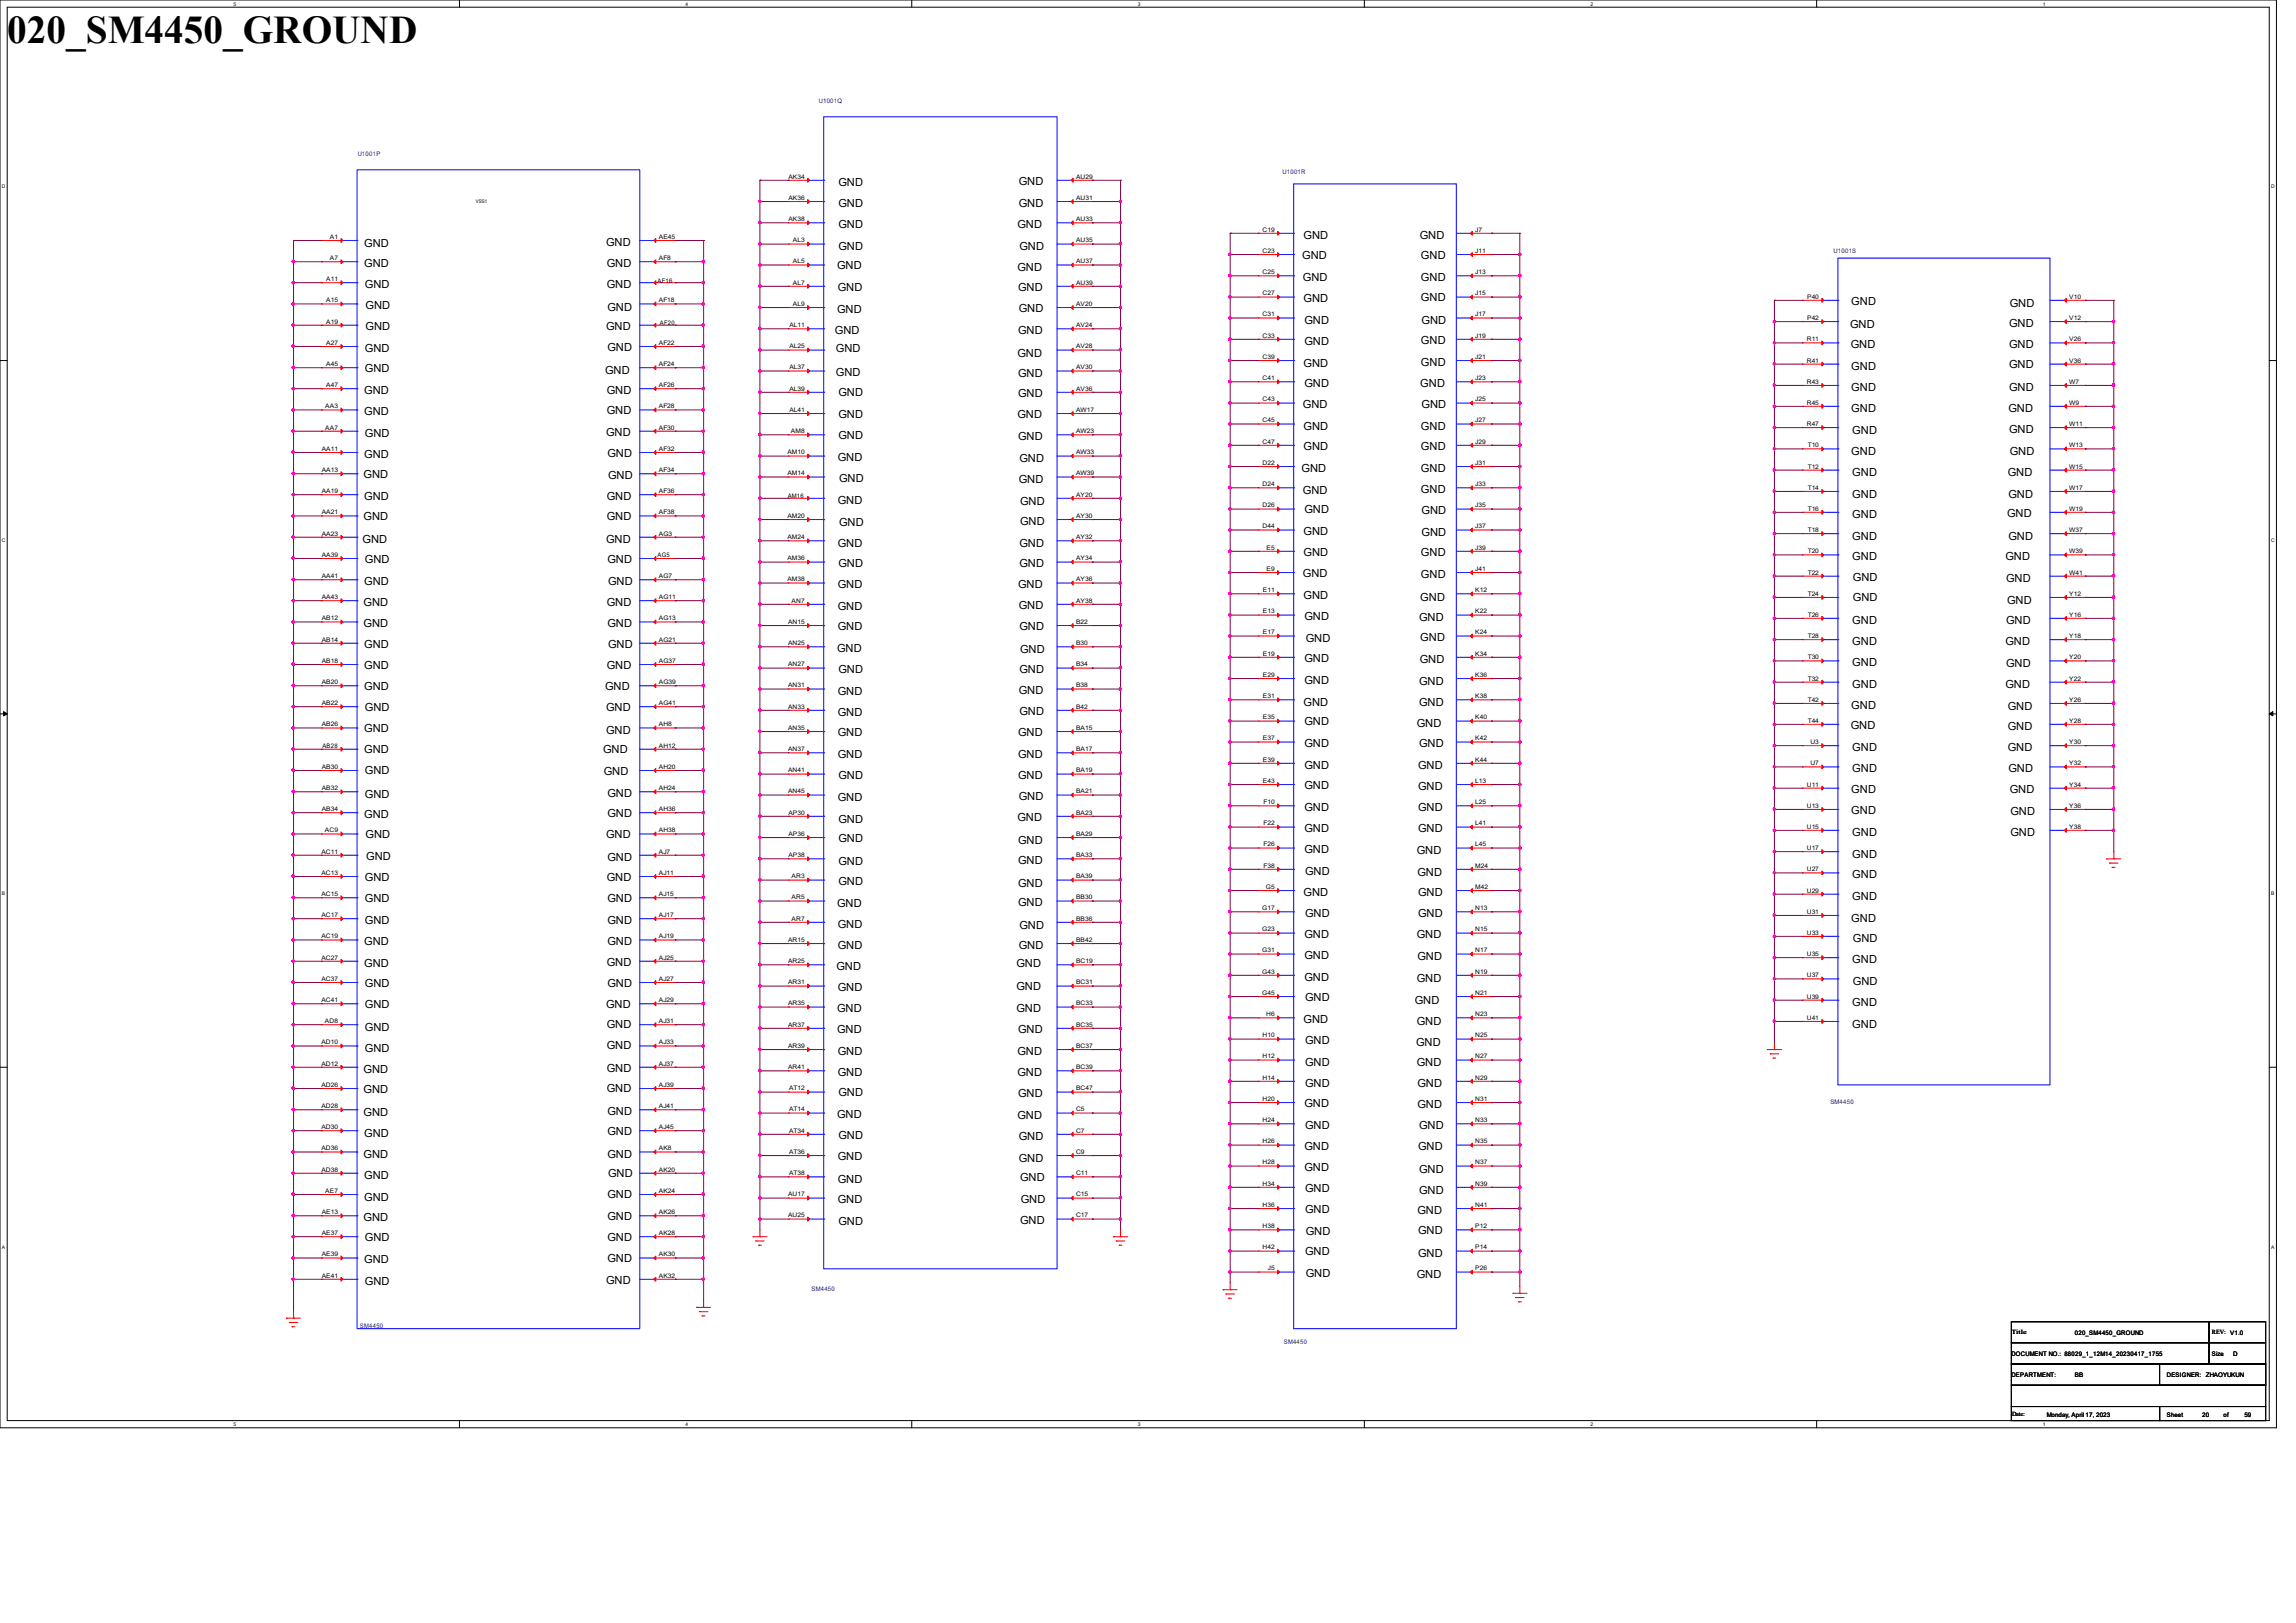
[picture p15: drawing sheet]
<svg xmlns="http://www.w3.org/2000/svg" width="297mm" height="210mm" viewBox="0 0 297 210" stroke-linecap="round" stroke-linejoin="round" font-family="sans-serif">
<defs><g id="words">
<text font-size="5.1" x=".9" y="5.5">020_SM4450_GROUND</text>
<g font-size="1.4">
<text x="131.8" y="24">GND</text>
<text x="108.5" y="24">GND</text>
<text x="108.5" y="26.8">GND</text>
<text x="108.5" y="29.5">GND</text>
<text x="131.6" y="29.5">GND</text>
<text x="131.8" y="26.8">GND</text>
<text x="47.1" y="31.9">GND</text>
<text x="47.1" y="34.5">GND</text>
<text x="78.4" y="31.8">GND</text>
<text x="78.5" y="34.5">GND</text>
<text x="108.3" y="34.8">GND</text>
<text x="108.5" y="32.4">GND</text>
<text x="131.6" y="35.1">GND</text>
<text x="131.9" y="32.4">GND</text>
<text x="168.4" y="33.6">GND</text>
<text x="168.6" y="30.9">GND</text>
<text x="183.6" y="30.9">GND</text>
<text x="183.8" y="33.5">GND</text>
<text x="47.2" y="37.2">GND</text>
<text x="47.3" y="40">GND</text>
<text x="78.5" y="37.3">GND</text>
<text x="78.6" y="40.2">GND</text>
<text x="108.3" y="40.5">GND</text>
<text x="108.4" y="37.6">GND</text>
<text x="131.7" y="37.7">GND</text>
<text x="131.8" y="40.4">GND</text>
<text x="168.5" y="36.3">GND</text>
<text x="168.6" y="39.1">GND</text>
<text x="168.7" y="42">GND</text>
<text x="183.8" y="36.4">GND</text>
<text x="183.8" y="38.9">GND</text>
<text x="183.9" y="41.9">GND</text>
<text x="239.5" y="39.5">GND</text>
<text x="260" y="39.7">GND</text>
<text x="47.2" y="45.6">GND</text>
<text x="47.3" y="42.7">GND</text>
<text x="78.4" y="42.7">GND</text>
<text x="78.6" y="45.5">GND</text>
<text x="108" y="43.3">GND</text>
<text x="108.1" y="45.6">GND</text>
<text x="131.6" y="46.2">GND</text>
<text x="131.7" y="43.3">GND</text>
<text x="168.6" y="47.5">GND</text>
<text x="168.7" y="44.7">GND</text>
<text x="183.8" y="44.4">GND</text>
<text x="183.8" y="47.4">GND</text>
<text x="239.3" y="42.4">GND</text>
<text x="239.4" y="45.1">GND</text>
<text x="239.5" y="47.8">GND</text>
<text x="259.9" y="42.2">GND</text>
<text x="259.9" y="45">GND</text>
<text x="259.9" y="47.6">GND</text>
<text x="47.1" y="51">GND</text>
<text x="47.1" y="53.7">GND</text>
<text x="47.2" y="48.2">GND</text>
<text x="78.3" y="48.4">GND</text>
<text x="78.5" y="51">GND</text>
<text x="78.5" y="53.6">GND</text>
<text x="108.1" y="48.6">GND</text>
<text x="108.5" y="51.2">GND</text>
<text x="131.7" y="48.7">GND</text>
<text x="131.7" y="51.4">GND</text>
<text x="168.5" y="52.8">GND</text>
<text x="168.7" y="50.1">GND</text>
<text x="183.7" y="50">GND</text>
<text x="183.9" y="52.8">GND</text>
<text x="239.5" y="50.5">GND</text>
<text x="239.5" y="53.3">GND</text>
<text x="259.8" y="53.3">GND</text>
<text x="259.9" y="50.5">GND</text>
<text x="47.1" y="59.3">GND</text>
<text x="47.2" y="56.5">GND</text>
<text x="78.4" y="56.4">GND</text>
<text x="78.6" y="59.2">GND</text>
<text x="108.4" y="59.6">GND</text>
<text x="108.5" y="54.1">GND</text>
<text x="108.5" y="56.8">GND</text>
<text x="131.6" y="54.1">GND</text>
<text x="131.7" y="57">GND</text>
<text x="131.9" y="59.8">GND</text>
<text x="168.6" y="55.6">GND</text>
<text x="168.6" y="58.3">GND</text>
<text x="183.8" y="55.6">GND</text>
<text x="183.8" y="58.3">GND</text>
<text x="239.5" y="58.9">GND</text>
<text x="239.6" y="56.1">GND</text>
<text x="259.9" y="56">GND</text>
<text x="260" y="58.9">GND</text>
<text x="47" y="61.9">GND</text>
<text x="47.1" y="64.7">GND</text>
<text x="78.5" y="64.6">GND</text>
<text x="78.7" y="62">GND</text>
<text x="108.4" y="65.2">GND</text>
<text x="108.5" y="62.4">GND</text>
<text x="131.8" y="62.4">GND</text>
<text x="132" y="65.4">GND</text>
<text x="168.4" y="61.1">GND</text>
<text x="168.5" y="63.9">GND</text>
<text x="183.8" y="61.1">GND</text>
<text x="183.8" y="63.8">GND</text>
<text x="239.6" y="61.6">GND</text>
<text x="239.6" y="64.4">GND</text>
<text x="259.7" y="61.6">GND</text>
<text x="259.8" y="64.4">GND</text>
<text x="46.9" y="70.2">GND</text>
<text x="47" y="67.3">GND</text>
<text x="78.4" y="70.2">GND</text>
<text x="78.5" y="67.3">GND</text>
<text x="108.4" y="70.8">GND</text>
<text x="108.5" y="68">GND</text>
<text x="131.9" y="70.8">GND</text>
<text x="132" y="67.9">GND</text>
<text x="168.6" y="69.2">GND</text>
<text x="168.6" y="71.9">GND</text>
<text x="168.7" y="66.4">GND</text>
<text x="183.8" y="72">GND</text>
<text x="183.9" y="66.5">GND</text>
<text x="183.9" y="69.3">GND</text>
<text x="239.6" y="67">GND</text>
<text x="239.6" y="69.8">GND</text>
<text x="259.6" y="66.9">GND</text>
<text x="259.8" y="69.8">GND</text>
<text x="47.1" y="75.7">GND</text>
<text x="47.2" y="72.9">GND</text>
<text x="78.6" y="72.9">GND</text>
<text x="78.7" y="75.7">GND</text>
<text x="108.4" y="76.1">GND</text>
<text x="108.5" y="73.4">GND</text>
<text x="131.7" y="76.1">GND</text>
<text x="131.9" y="73.4">GND</text>
<text x="168.5" y="74.7">GND</text>
<text x="168.6" y="77.6">GND</text>
<text x="183.7" y="77.7">GND</text>
<text x="183.8" y="74.8">GND</text>
<text x="239.6" y="72.5">GND</text>
<text x="239.7" y="75.2">GND</text>
<text x="239.7" y="77.8">GND</text>
<text x="259.4" y="72.4">GND</text>
<text x="259.5" y="75.3">GND</text>
<text x="47" y="78.4">GND</text>
<text x="47" y="81.1">GND</text>
<text x="47.1" y="83.9">GND</text>
<text x="78.5" y="78.4">GND</text>
<text x="78.6" y="81.1">GND</text>
<text x="78.7" y="83.9">GND</text>
<text x="108.4" y="78.9">GND</text>
<text x="108.4" y="81.6">GND</text>
<text x="131.8" y="78.8">GND</text>
<text x="131.9" y="81.6">GND</text>
<text x="168.7" y="80.2">GND</text>
<text x="168.9" y="83">GND</text>
<text x="183.6" y="80.4">GND</text>
<text x="183.7" y="82.9">GND</text>
<text x="239.6" y="80.7">GND</text>
<text x="239.6" y="83.5">GND</text>
<text x="259.4" y="83.5">GND</text>
<text x="259.5" y="80.7">GND</text>
<text x="259.6" y="78.1">GND</text>
<text x="47.1" y="86.6">GND</text>
<text x="47.1" y="89.2">GND</text>
<text x="78.3" y="89.2">GND</text>
<text x="78.5" y="86.6">GND</text>
<text x="108.3" y="84.3">GND</text>
<text x="108.4" y="89.9">GND</text>
<text x="108.5" y="87.1">GND</text>
<text x="131.8" y="89.8">GND</text>
<text x="131.9" y="87.1">GND</text>
<text x="132" y="84.5">GND</text>
<text x="168.7" y="85.7">GND</text>
<text x="168.7" y="88.5">GND</text>
<text x="183.6" y="88.7">GND</text>
<text x="183.6" y="85.8">GND</text>
<text x="239.6" y="86.2">GND</text>
<text x="239.6" y="89">GND</text>
<text x="259.4" y="89">GND</text>
<text x="259.5" y="86.3">GND</text>
<text x="47.1" y="94.7">GND</text>
<text x="47.2" y="92">GND</text>
<text x="78.4" y="92">GND</text>
<text x="78.4" y="94.9">GND</text>
<text x="108.4" y="92.6">GND</text>
<text x="108.4" y="95.3">GND</text>
<text x="131.7" y="95.3">GND</text>
<text x="131.9" y="92.5">GND</text>
<text x="168.6" y="91.4">GND</text>
<text x="168.7" y="93.8">GND</text>
<text x="183.3" y="94.1">GND</text>
<text x="183.6" y="91.4">GND</text>
<text x="239.4" y="94.4">GND</text>
<text x="239.5" y="91.7">GND</text>
<text x="259.7" y="91.8">GND</text>
<text x="259.7" y="94.4">GND</text>
<text x="47.1" y="97.5">GND</text>
<text x="47.2" y="100.2">GND</text>
<text x="78" y="97.5">GND</text>
<text x="78.1" y="100.3">GND</text>
<text x="108.4" y="98">GND</text>
<text x="108.5" y="100.8">GND</text>
<text x="131.7" y="98.1">GND</text>
<text x="131.7" y="100.8">GND</text>
<text x="168.7" y="96.6">GND</text>
<text x="168.7" y="99.5">GND</text>
<text x="183.4" y="99.5">GND</text>
<text x="183.6" y="96.6">GND</text>
<text x="239.6" y="97.2">GND</text>
<text x="239.6" y="99.9">GND</text>
<text x="259.7" y="97.2">GND</text>
<text x="259.8" y="99.9">GND</text>
<text x="47.1" y="105.8">GND</text>
<text x="47.2" y="103.3">GND</text>
<text x="78.6" y="103.1">GND</text>
<text x="78.6" y="105.7">GND</text>
<text x="108.4" y="103.6">GND</text>
<text x="108.5" y="106.4">GND</text>
<text x="131.6" y="106.3">GND</text>
<text x="131.8" y="103.5">GND</text>
<text x="168.7" y="102.1">GND</text>
<text x="168.7" y="105">GND</text>
<text x="168.7" y="107.6">GND</text>
<text x="183.4" y="102.2">GND</text>
<text x="183.4" y="105">GND</text>
<text x="183.4" y="107.7">GND</text>
<text x="239.5" y="105.3">GND</text>
<text x="239.5" y="102.6">GND</text>
<text x="260" y="102.6">GND</text>
<text x="260.1" y="105.4">GND</text>
<text x="47.3" y="108.5">GND</text>
<text x="47.4" y="111.3">GND</text>
<text x="78.4" y="108.5">GND</text>
<text x="78.6" y="111.4">GND</text>
<text x="108.5" y="109">GND</text>
<text x="108.5" y="111.9">GND</text>
<text x="131.7" y="109.2">GND</text>
<text x="131.7" y="111.8">GND</text>
<text x="168.7" y="110.4">GND</text>
<text x="168.8" y="113.2">GND</text>
<text x="183.3" y="110.4">GND</text>
<text x="183.3" y="113.3">GND</text>
<text x="239.6" y="108.2">GND</text>
<text x="239.6" y="111">GND</text>
<text x="239.6" y="113.7">GND</text>
<text x="260.1" y="108.2">GND</text>
<text x="47.2" y="114">GND</text>
<text x="47.2" y="116.8">GND</text>
<text x="47.2" y="119.5">GND</text>
<text x="78.5" y="114">GND</text>
<text x="78.6" y="116.8">GND</text>
<text x="78.6" y="119.5">GND</text>
<text x="108.3" y="117.4">GND</text>
<text x="108.5" y="114.6">GND</text>
<text x="131.7" y="114.8">GND</text>
<text x="131.7" y="117.2">GND</text>
<text x="168.6" y="116">GND</text>
<text x="168.8" y="118.7">GND</text>
<text x="183.4" y="116">GND</text>
<text x="183.4" y="118.6">GND</text>
<text x="239.5" y="119.3">GND</text>
<text x="239.6" y="116.5">GND</text>
<text x="47.1" y="125.1">GND</text>
<text x="47.1" y="122.3">GND</text>
<text x="78.5" y="125">GND</text>
<text x="78.6" y="122.3">GND</text>
<text x="108.2" y="125.6">GND</text>
<text x="108.4" y="120.1">GND</text>
<text x="108.4" y="122.8">GND</text>
<text x="131.5" y="125.2">GND</text>
<text x="131.8" y="122.8">GND</text>
<text x="131.9" y="120.1">GND</text>
<text x="168.7" y="121.3">GND</text>
<text x="168.7" y="124.1">GND</text>
<text x="183.3" y="121.4">GND</text>
<text x="183.3" y="124.2">GND</text>
<text x="239.6" y="124.5">GND</text>
<text x="239.7" y="121.9">GND</text>
<text x="47.2" y="127.8">GND</text>
<text x="47.2" y="130.5">GND</text>
<text x="78.4" y="130.4">GND</text>
<text x="78.6" y="127.8">GND</text>
<text x="108.3" y="130.9">GND</text>
<text x="108.4" y="128.3">GND</text>
<text x="131.5" y="128.1">GND</text>
<text x="131.5" y="130.9">GND</text>
<text x="168.7" y="126.9">GND</text>
<text x="168.8" y="129.6">GND</text>
<text x="183" y="129.9">GND</text>
<text x="183.3" y="127">GND</text>
<text x="239.6" y="130.2">GND</text>
<text x="239.7" y="127.5">GND</text>
<text x="47.2" y="133.4">GND</text>
<text x="47.2" y="136.1">GND</text>
<text x="78.5" y="133.1">GND</text>
<text x="78.5" y="135.7">GND</text>
<text x="108.3" y="133.7">GND</text>
<text x="108.4" y="136.5">GND</text>
<text x="131.6" y="136.5">GND</text>
<text x="131.7" y="133.7">GND</text>
<text x="168.6" y="132.3">GND</text>
<text x="168.8" y="135">GND</text>
<text x="168.8" y="137.9">GND</text>
<text x="183.2" y="135.3">GND</text>
<text x="183.3" y="132.6">GND</text>
<text x="183.3" y="138">GND</text>
<text x="239.6" y="133">GND</text>
<text x="47" y="138.8">GND</text>
<text x="47" y="141.5">GND</text>
<text x="78.5" y="138.6">GND</text>
<text x="78.5" y="141.4">GND</text>
<text x="108.4" y="139.3">GND</text>
<text x="108.5" y="141.8">GND</text>
<text x="131.6" y="139.3">GND</text>
<text x="131.7" y="142">GND</text>
<text x="168.7" y="143.3">GND</text>
<text x="168.8" y="140.6">GND</text>
<text x="183.3" y="140.6">GND</text>
<text x="183.3" y="143.4">GND</text>
<text x="47" y="144.4">GND</text>
<text x="47" y="149.8">GND</text>
<text x="47.1" y="147.1">GND</text>
<text x="78.6" y="144.3">GND</text>
<text x="78.6" y="146.9">GND</text>
<text x="78.6" y="149.8">GND</text>
<text x="108.3" y="144.7">GND</text>
<text x="108.5" y="147.4">GND</text>
<text x="131.6" y="144.7">GND</text>
<text x="131.8" y="147.5">GND</text>
<text x="168.7" y="148.8">GND</text>
<text x="168.8" y="146.1">GND</text>
<text x="183.4" y="148.8">GND</text>
<text x="183.6" y="146">GND</text>
<text x="47.1" y="152.6">GND</text>
<text x="47.1" y="155.4">GND</text>
<text x="78.6" y="155.1">GND</text>
<text x="78.7" y="152.2">GND</text>
<text x="108.4" y="150.2">GND</text>
<text x="108.4" y="153.1">GND</text>
<text x="108.4" y="155.6">GND</text>
<text x="131.8" y="150.3">GND</text>
<text x="132" y="152.8">GND</text>
<text x="132" y="155.6">GND</text>
<text x="168.7" y="151.5">GND</text>
<text x="168.8" y="154.3">GND</text>
<text x="183.6" y="151.8">GND</text>
<text x="183.6" y="154.4">GND</text>
<text x="47" y="158">GND</text>
<text x="47.2" y="160.6">GND</text>
<text x="78.6" y="157.8">GND</text>
<text x="78.6" y="160.6">GND</text>
<text x="108.5" y="158.5">GND</text>
<text x="132" y="158.4">GND</text>
<text x="168.8" y="157">GND</text>
<text x="168.9" y="159.8">GND</text>
<text x="183.3" y="157.1">GND</text>
<text x="183.4" y="159.6">GND</text>
<text x="47.1" y="163.4">GND</text>
<text x="47.2" y="166.2">GND</text>
<text x="78.4" y="166.2">GND</text>
<text x="78.6" y="163.3">GND</text>
<text x="168.8" y="162.4">GND</text>
<text x="168.9" y="165.2">GND</text>
<text x="183.3" y="165.3">GND</text>
<text x="183.4" y="162.7">GND</text>
</g>
<g font-size=".8" fill="#000080">
<text x="105.9" y="13.3">U1001Q</text>
<text x="46.3" y="20.2">U1001P</text>
<text x="165.9" y="22.5">U1001R</text>
<text x="237.2" y="32.7">U1001S</text>
<text x="236.8" y="142.9">SM4450</text>
<text x="105" y="167">SM4450</text>
<text x="46.6" y="171.9">SM4450</text>
<text x="166.1" y="173.9">SM4450</text>
</g>
<g font-size=".8">
<text x="102" y="23.1">AK34</text>
<text x="139.2" y="23.1">AU29</text>
<text x="102" y="25.9">AK36</text>
<text x="102" y="28.6">AK38</text>
<text x="139.2" y="25.9">AU31</text>
<text x="139.2" y="28.6">AU33</text>
<text x="163.3" y="30">C19</text>
<text x="190.8" y="30">J7</text>
<text x="42.7" y="30.9">A1</text>
<text x="42.7" y="33.7">A7</text>
<text x="85.2" y="30.9">AE45</text>
<text x="85.2" y="33.7">AF8</text>
<text x="102.6" y="31.4">AL3</text>
<text x="102.6" y="34.1">AL5</text>
<text x="139.2" y="31.4">AU35</text>
<text x="139.2" y="34.1">AU37</text>
<text x="163.3" y="35.5">C25</text>
<text x="163.3" y="32.7">C23</text>
<text x="190.8" y="35.5">J13</text>
<text x="190.8" y="32.7">J11</text>
<text x="42.2" y="36.4">A11</text>
<text x="42.2" y="39.1">A15</text>
<text x="42.2" y="41.9">A19</text>
<text x="85" y="36.6">AF16</text>
<text x="85.2" y="39.1">AF18</text>
<text x="102.6" y="36.8">AL7</text>
<text x="102.6" y="39.6">AL9</text>
<text x="139.2" y="36.8">AU39</text>
<text x="139.2" y="39.6">AV20</text>
<text x="163.3" y="40.9">C31</text>
<text x="163.3" y="38.2">C27</text>
<text x="190.8" y="40.9">J17</text>
<text x="190.8" y="38.2">J15</text>
<text x="233.8" y="38.7">P40</text>
<text x="233.8" y="41.4">P42</text>
<text x="267.7" y="41.4">V12</text>
<text x="267.7" y="38.7">V10</text>
<text x="42.2" y="44.6">A27</text>
<text x="42.2" y="47.4">A45</text>
<text x="85.2" y="44.6">AF22</text>
<text x="85.2" y="47.4">AF24</text>
<text x="85.3" y="42">AF20</text>
<text x="102.1" y="42.3">AL11</text>
<text x="102.1" y="45.1">AL25</text>
<text x="102.1" y="47.8">AL37</text>
<text x="139.2" y="42.3">AV24</text>
<text x="139.2" y="45.1">AV28</text>
<text x="139.2" y="47.8">AV30</text>
<text x="163.3" y="43.7">C33</text>
<text x="163.3" y="46.4">C39</text>
<text x="190.8" y="43.7">J19</text>
<text x="190.8" y="46.4">J21</text>
<text x="233.7" y="44.2">R11</text>
<text x="233.7" y="46.9">R41</text>
<text x="267.7" y="44.2">V26</text>
<text x="267.7" y="46.9">V36</text>
<text x="42.1" y="52.8">AA3</text>
<text x="42.2" y="50.1">A47</text>
<text x="85.2" y="50.1">AF26</text>
<text x="85.2" y="52.8">AF28</text>
<text x="102.1" y="50.5">AL39</text>
<text x="102.1" y="53.3">AL41</text>
<text x="139.2" y="50.5">AV36</text>
<text x="139.2" y="53.3">AW17</text>
<text x="163.3" y="49.2">C41</text>
<text x="163.3" y="51.9">C43</text>
<text x="190.8" y="49.2">J23</text>
<text x="190.8" y="51.9">J25</text>
<text x="233.7" y="49.7">R43</text>
<text x="233.7" y="52.4">R45</text>
<text x="267.7" y="52.4">W9</text>
<text x="267.7" y="49.7">W7</text>
<text x="41.6" y="58.3">AA11</text>
<text x="42.1" y="55.6">AA7</text>
<text x="85.2" y="55.6">AF30</text>
<text x="85.2" y="58.3">AF32</text>
<text x="101.9" y="58.8">AM10</text>
<text x="102.3" y="56">AM8</text>
<text x="139.2" y="56">AW23</text>
<text x="139.2" y="58.8">AW33</text>
<text x="163.3" y="54.7">C45</text>
<text x="163.3" y="57.4">C47</text>
<text x="190.8" y="54.7">J27</text>
<text x="190.8" y="57.4">J29</text>
<text x="233.7" y="55.1">R47</text>
<text x="233.8" y="57.9">T10</text>
<text x="267.7" y="55.1">W11</text>
<text x="267.7" y="57.9">W13</text>
<text x="41.6" y="61.1">AA13</text>
<text x="41.6" y="63.8">AA19</text>
<text x="85.2" y="61.1">AF34</text>
<text x="85.2" y="63.8">AF36</text>
<text x="101.9" y="61.5">AM14</text>
<text x="101.9" y="64.4">AM16</text>
<text x="139.2" y="61.5">AW39</text>
<text x="139.2" y="64.3">AY20</text>
<text x="163.3" y="60.2">D22</text>
<text x="163.3" y="62.9">D24</text>
<text x="163.3" y="65.7">D26</text>
<text x="190.8" y="60.2">J31</text>
<text x="190.8" y="62.9">J33</text>
<text x="190.8" y="65.7">J35</text>
<text x="233.8" y="60.6">T12</text>
<text x="233.8" y="63.4">T14</text>
<text x="267.7" y="60.6">W15</text>
<text x="267.7" y="63.4">W17</text>
<text x="41.6" y="66.5">AA21</text>
<text x="41.6" y="69.3">AA23</text>
<text x="85.2" y="66.5">AF38</text>
<text x="85.2" y="69.3">AG3</text>
<text x="101.9" y="69.8">AM24</text>
<text x="101.9" y="67">AM20</text>
<text x="139.2" y="67">AY30</text>
<text x="139.2" y="69.8">AY32</text>
<text x="163.3" y="68.4">D44</text>
<text x="163.8" y="71.1">E5</text>
<text x="190.8" y="68.4">J37</text>
<text x="190.8" y="71.1">J39</text>
<text x="233.8" y="66.1">T16</text>
<text x="233.8" y="68.8">T18</text>
<text x="233.8" y="71.6">T20</text>
<text x="267.7" y="66.1">W19</text>
<text x="267.7" y="68.8">W37</text>
<text x="267.7" y="71.6">W39</text>
<text x="41.6" y="72.1">AA39</text>
<text x="41.6" y="74.8">AA41</text>
<text x="41.6" y="77.5">AA43</text>
<text x="85" y="72.1">AG5</text>
<text x="85.2" y="74.8">AG7</text>
<text x="85.2" y="77.5">AG11</text>
<text x="101.9" y="72.5">AM36</text>
<text x="101.9" y="75.2">AM38</text>
<text x="102.4" y="78">AN7</text>
<text x="139.2" y="78">AY38</text>
<text x="139.2" y="75.2">AY36</text>
<text x="139.2" y="72.5">AY34</text>
<text x="163.4" y="76.6">E11</text>
<text x="163.8" y="73.9">E9</text>
<text x="190.8" y="76.6">K12</text>
<text x="190.8" y="73.9">J41</text>
<text x="233.8" y="74.3">T22</text>
<text x="233.8" y="77.1">T24</text>
<text x="267.7" y="74.3">W41</text>
<text x="267.7" y="77.1">Y12</text>
<text x="41.6" y="80.3">AB12</text>
<text x="41.6" y="83">AB14</text>
<text x="85.2" y="80.3">AG13</text>
<text x="85.2" y="83">AG21</text>
<text x="101.9" y="80.7">AN15</text>
<text x="101.9" y="83.5">AN25</text>
<text x="139.2" y="80.7">B22</text>
<text x="139.2" y="83.5">B30</text>
<text x="163.4" y="79.4">E13</text>
<text x="163.4" y="82.1">E17</text>
<text x="190.8" y="82.1">K24</text>
<text x="190.8" y="79.4">K22</text>
<text x="233.8" y="79.8">T26</text>
<text x="233.8" y="82.5">T28</text>
<text x="267.7" y="79.8">Y16</text>
<text x="267.7" y="82.5">Y18</text>
<text x="41.6" y="85.8">AB18</text>
<text x="41.6" y="88.5">AB20</text>
<text x="85.2" y="85.8">AG37</text>
<text x="85.2" y="88.5">AG39</text>
<text x="101.9" y="86.2">AN27</text>
<text x="101.9" y="88.9">AN31</text>
<text x="139.2" y="86.2">B34</text>
<text x="139.2" y="88.9">B38</text>
<text x="163.4" y="84.8">E19</text>
<text x="163.4" y="87.6">E29</text>
<text x="190.8" y="84.8">K34</text>
<text x="190.8" y="87.6">K36</text>
<text x="233.8" y="85.3">T30</text>
<text x="233.8" y="88.1">T32</text>
<text x="267.7" y="85.3">Y20</text>
<text x="267.7" y="88.1">Y22</text>
<text x="41.6" y="94">AB26</text>
<text x="41.6" y="91.2">AB22</text>
<text x="85.2" y="91.2">AG41</text>
<text x="85.2" y="94">AH8</text>
<text x="101.9" y="91.7">AN33</text>
<text x="101.9" y="94.4">AN35</text>
<text x="139.2" y="91.7">B42</text>
<text x="139.2" y="94.4">BA15</text>
<text x="163.4" y="90.3">E31</text>
<text x="163.4" y="93.1">E35</text>
<text x="163.4" y="95.8">E37</text>
<text x="190.8" y="90.3">K38</text>
<text x="190.8" y="93.1">K40</text>
<text x="190.8" y="95.8">K42</text>
<text x="233.8" y="90.8">T42</text>
<text x="233.8" y="93.5">T44</text>
<text x="267.7" y="90.8">Y26</text>
<text x="267.7" y="93.5">Y28</text>
<text x="41.6" y="99.5">AB30</text>
<text x="41.7" y="96.8">AB28</text>
<text x="85.2" y="96.7">AH12</text>
<text x="85.2" y="99.5">AH20</text>
<text x="101.9" y="97.2">AN37</text>
<text x="101.9" y="99.9">AN41</text>
<text x="139.2" y="97.2">BA17</text>
<text x="139.2" y="99.9">BA19</text>
<text x="163.4" y="98.6">E39</text>
<text x="163.4" y="101.3">E43</text>
<text x="190.8" y="98.6">K44</text>
<text x="190.8" y="101.3">L13</text>
<text x="233.7" y="101.8">U11</text>
<text x="234.2" y="96.3">U3</text>
<text x="234.2" y="99">U7</text>
<text x="267.7" y="96.3">Y30</text>
<text x="267.7" y="99">Y32</text>
<text x="267.7" y="101.8">Y34</text>
<text x="41.6" y="102.2">AB32</text>
<text x="41.6" y="104.9">AB34</text>
<text x="42" y="107.7">AC9</text>
<text x="85.2" y="102.2">AH24</text>
<text x="85.2" y="104.9">AH36</text>
<text x="85.2" y="107.7">AH38</text>
<text x="101.9" y="102.7">AN45</text>
<text x="102" y="105.4">AP30</text>
<text x="139.2" y="102.7">BA21</text>
<text x="139.2" y="105.4">BA23</text>
<text x="163.4" y="104.1">F10</text>
<text x="163.4" y="106.8">F22</text>
<text x="190.8" y="104.1">L25</text>
<text x="190.8" y="106.8">L41</text>
<text x="233.7" y="104.5">U13</text>
<text x="233.7" y="107.2">U15</text>
<text x="267.7" y="104.5">Y36</text>
<text x="267.7" y="107.2">Y38</text>
<text x="41.6" y="113.2">AC13</text>
<text x="41.6" y="110.4">AC11</text>
<text x="85.2" y="110.4">AJ7</text>
<text x="85.2" y="113.2">AJ11</text>
<text x="102" y="108.2">AP36</text>
<text x="102" y="110.9">AP38</text>
<text x="102.4" y="113.7">AR3</text>
<text x="139.2" y="108.2">BA29</text>
<text x="139.2" y="110.9">BA33</text>
<text x="139.2" y="113.7">BA39</text>
<text x="163.4" y="109.5">F26</text>
<text x="163.4" y="112.3">F38</text>
<text x="190.8" y="109.5">L45</text>
<text x="190.8" y="112.3">M24</text>
<text x="233.7" y="110">U17</text>
<text x="233.7" y="112.7">U27</text>
<text x="41.6" y="116">AC15</text>
<text x="41.6" y="118.7">AC17</text>
<text x="85.2" y="116">AJ15</text>
<text x="85.2" y="118.7">AJ17</text>
<text x="102.4" y="119.1">AR7</text>
<text x="102.4" y="116.4">AR5</text>
<text x="139.2" y="116.4">BB30</text>
<text x="139.2" y="119.1">BB36</text>
<text x="163.3" y="117.8">G17</text>
<text x="163.7" y="115">G5</text>
<text x="190.8" y="115">M42</text>
<text x="190.8" y="117.8">N13</text>
<text x="233.7" y="115.5">U29</text>
<text x="233.7" y="118.2">U31</text>
<text x="41.6" y="124.2">AC27</text>
<text x="41.6" y="121.4">AC19</text>
<text x="85.2" y="121.4">AJ19</text>
<text x="85.2" y="124.2">AJ25</text>
<text x="101.9" y="121.9">AR15</text>
<text x="101.9" y="124.6">AR25</text>
<text x="139.2" y="121.9">BB42</text>
<text x="139.2" y="124.6">BC19</text>
<text x="163.3" y="120.5">G23</text>
<text x="163.3" y="123.2">G31</text>
<text x="163.3" y="126">G43</text>
<text x="190.8" y="120.5">N15</text>
<text x="190.8" y="123.2">N17</text>
<text x="190.8" y="126">N19</text>
<text x="233.7" y="120.9">U33</text>
<text x="233.7" y="123.7">U35</text>
<text x="41.6" y="126.9">AC37</text>
<text x="41.6" y="129.7">AC41</text>
<text x="85.2" y="126.9">AJ27</text>
<text x="85.2" y="129.7">AJ29</text>
<text x="101.9" y="127.4">AR31</text>
<text x="101.9" y="130.1">AR35</text>
<text x="139.2" y="127.4">BC31</text>
<text x="139.2" y="130.1">BC33</text>
<text x="163.3" y="128.7">G45</text>
<text x="163.8" y="131.5">H6</text>
<text x="190.8" y="131.5">N23</text>
<text x="190.8" y="128.7">N21</text>
<text x="233.7" y="126.4">U37</text>
<text x="233.7" y="129.2">U39</text>
<text x="233.7" y="132">U41</text>
<text x="41.6" y="137.9">AD12</text>
<text x="41.6" y="135.1">AD10</text>
<text x="42" y="132.4">AD8</text>
<text x="85.2" y="132.4">AJ31</text>
<text x="85.2" y="135.1">AJ33</text>
<text x="85.2" y="137.9">AJ37</text>
<text x="101.9" y="132.8">AR37</text>
<text x="101.9" y="135.6">AR39</text>
<text x="139.2" y="132.8">BC35</text>
<text x="139.2" y="135.6">BC37</text>
<text x="163.3" y="134.2">H10</text>
<text x="163.3" y="136.9">H12</text>
<text x="190.8" y="136.9">N27</text>
<text x="190.8" y="134.2">N25</text>
<text x="41.6" y="140.6">AD26</text>
<text x="41.6" y="143.4">AD28</text>
<text x="85.2" y="140.6">AJ39</text>
<text x="85.2" y="143.4">AJ41</text>
<text x="101.9" y="138.3">AR41</text>
<text x="102.1" y="141.1">AT12</text>
<text x="102.1" y="143.8">AT14</text>
<text x="139.2" y="141.1">BC47</text>
<text x="139.2" y="138.3">BC39</text>
<text x="139.2" y="143.8">C5</text>
<text x="163.3" y="139.7">H14</text>
<text x="163.3" y="142.5">H20</text>
<text x="190.8" y="139.7">N29</text>
<text x="190.8" y="142.5">N31</text>
<text x="41.6" y="146.1">AD30</text>
<text x="41.6" y="148.8">AD36</text>
<text x="85.2" y="146.1">AJ45</text>
<text x="85.2" y="148.8">AK8</text>
<text x="102.1" y="146.6">AT34</text>
<text x="102.1" y="149.3">AT36</text>
<text x="139.2" y="146.6">C7</text>
<text x="139.2" y="149.3">C9</text>
<text x="163.3" y="145.2">H24</text>
<text x="163.3" y="148">H26</text>
<text x="190.8" y="145.2">N33</text>
<text x="190.8" y="148">N35</text>
<text x="41.6" y="151.6">AD38</text>
<text x="42.1" y="154.3">AE7</text>
<text x="85.2" y="151.6">AK20</text>
<text x="85.2" y="154.3">AK24</text>
<text x="101.9" y="154.8">AU17</text>
<text x="102.1" y="152.1">AT38</text>
<text x="139.2" y="152.1">C11</text>
<text x="139.2" y="154.8">C15</text>
<text x="163.3" y="150.7">H28</text>
<text x="163.3" y="153.4">H34</text>
<text x="190.8" y="150.7">N37</text>
<text x="190.8" y="153.4">N39</text>
<text x="41.6" y="157.1">AE13</text>
<text x="41.6" y="159.8">AE37</text>
<text x="85.2" y="157.1">AK26</text>
<text x="85.2" y="159.8">AK28</text>
<text x="101.9" y="157.5">AU25</text>
<text x="139.2" y="157.5">C17</text>
<text x="163.3" y="156.2">H36</text>
<text x="163.3" y="158.9">H38</text>
<text x="163.3" y="161.7">H42</text>
<text x="190.8" y="156.2">N41</text>
<text x="190.8" y="158.9">P12</text>
<text x="190.8" y="161.7">P14</text>
<text x="41.6" y="162.6">AE39</text>
<text x="41.6" y="165.3">AE41</text>
<text x="85.2" y="162.6">AK30</text>
<text x="85.2" y="165.3">AK32</text>
<text x="164" y="164.4">J5</text>
<text x="190.8" y="164.4">P26</text>
<text x="260.2" y="172.6">Title</text>
<text x="268.4" y="172.7">020_SM4450_GROUND</text>
<text x="286.1" y="172.6">REV:</text>
<text x="288.5" y="172.7">V1.0</text>
<text x="260.2" y="175.4">DOCUMENT NO.: 88029_1_12M14_20230417_1755</text>
<text x="260.2" y="178.2">DEPARTMENT:</text>
<text x="268.4" y="178.2">BB</text>
<text x="280.3" y="178.2">DESIGNER: ZHAOYUKUN</text>
<text x="286.1" y="175.4">Size</text>
<text x="288.9" y="175.4">D</text>
<text x="260.3" y="183.2">Date:</text>
<text x="264.8" y="183.3">Monday, April 17, 2023</text>
<text x="280.3" y="183.3">Sheet</text>
<text x="284.9" y="183.3">20</text>
<text x="287.6" y="183.3">of</text>
<text x="290.3" y="183.3">59</text>
</g>
<g font-size=".6">
<text x="30.2" y=".7">5</text>
<text x="88.7" y=".7">4</text>
<text x="147.2" y=".7">3</text>
<text x="205.7" y=".7">2</text>
<text x="264.2" y=".7">1</text>
<text x=".3" y="24.4">D</text>
<text x="61.6" y="26.3">VSS1</text>
<text x="293.8" y="24.4">D</text>
<text x=".3" y="70.1">C</text>
<text x="293.8" y="70.1">C</text>
<text x=".3" y="115.8">B</text>
<text x="293.8" y="115.8">B</text>
<text x=".3" y="161.5">A</text>
<text x="293.8" y="161.5">A</text>
<text x="30.2" y="184.5">5</text>
<text x="88.7" y="184.5">4</text>
<text x="147.2" y="184.5">3</text>
<text x="205.7" y="184.5">2</text>
<text x="264.2" y="184.5">1</text>
</g>
</g></defs>
<g fill="none" stroke="#000" stroke-width=".13">
<path d="M0 0h294.5v184.7h-294.5zM.9 .9h292.6v182.9h-292.6zM59.4 0v.9M117.9 0v.9M176.5 0v.9M235 0v.9M0 46.7h.9M293.5 46.7h1M0 92.4h.9M.5 92.1l.4 .3-.4 .2zM293.5 92.4l.5-.3v.5zM293.5 92.4h1"/>
<path d="M0 138.1h.9M293.5 138.1h1M260.2 171h25.6v2.7h-25.6zM260.2 173.7h25.6v2.8h-25.6zM260.2 179.2h32.9v2.8h-32.9zM260.2 176.5h32.9v2.7h-32.9zM279.4 176.5h13.7v2.7h-13.7zM285.8 171h7.3v2.7h-7.3zM285.8 173.7h7.3v2.8h-7.3zM59.4 183.8v.9M117.9 183.8v.9M176.5 183.8v.9"/>
<path d="M235 183.8v.9M260.2 182h19.2v1.8h-19.2zM279.4 182h13.7v1.8h-13.7z"/>
</g>
<path d="M.5 92.1l.4 .3-.4 .2zM293.5 92.4l.5-.3v.5z" fill="#000"/>
<g fill="none" stroke="#f00" stroke-width=".13">
<path d="M272.5 111.1h.1M272.5 111.1h1.8M272.9 111.7h.1M272.9 111.7h1.1M273.2 112.2h.1M273.2 112.2h.4M273.4 111.1h.1M273.4 110.2v.9M228.6 135.8h.1M228.6 135.8h1.9M229 136.4h.1M229 136.4h1.1"/>
<path d="M229.4 136.9h.1M229.4 136.9h.3M229.5 135.8h.1M229.5 134.9v.9M98.3 159.1v.9M144.9 159.1v.9M37 170.6h.1M37 170.6h1.9M37.4 171.1h.1M37.4 171.1h1.1M37.8 171.7h.1M37.8 171.7h.3"/>
<path d="M38 170.6h.1M38 169.6v1M90.1 169.2h.1M90.1 169.2h1.8M90.5 169.7h.1M90.5 169.7h1.1M90.8 170.3h.1M90.8 170.3h.4M91 169.2h.1M91 168.3v.9M97.4 160h.1M97.4 160h1.8"/>
<path d="M97.7 160.6h.1M97.7 160.6h1.1M98.1 161.1h.1M98.1 161.1h.4M98.3 160h.1M144 160h.1M144 160h1.9M144.4 160.6h.1M144.4 160.6h1.1M144.8 161.1h.1M144.8 161.1h.3M144.9 160h.1"/>
<path d="M158.2 166.9h.1M158.2 166.9h1.8M158.6 167.4h.1M158.6 167.4h1.1M158.9 168h.1M158.9 168h.4M159.1 166.9h.1M159.1 166v.9M195.7 167.3h.1M195.7 167.3h1.8M196 167.9h.1M196 167.9h1.1"/>
<path d="M196.4 168.4h.1M196.4 168.4h.4M196.6 167.3h.1M196.6 166.5v.8"/>
</g>
<g fill="none" stroke="#00f" stroke-width=".13">
<path d="M44.4 39.3h1.8M44.4 36.6h1.8M44.4 33.9h1.8M44.4 31.1h1.8M46.2 22h36.6v149.9h-36.6zM46.2 39.3h.1M46.2 36.6h.1M46.2 33.9h.1M46.2 31.1h.1M82.8 39.3h1.8M82.8 36.6h1.8M82.8 33.9h1.8"/>
<path d="M82.8 31.1h1.8M84.6 39.3h.1M84.6 36.6h.1M84.6 33.9h.1M84.6 31.1h.1M44.4 42.1h1.8M44.4 44.8h1.8M44.4 47.6h1.8M44.4 50.3h1.8M44.4 53h1.8M44.4 55.8h1.8M44.4 58.5h1.8"/>
<path d="M46.2 42.1h.1M46.2 44.8h.1M46.2 47.6h.1M46.2 50.3h.1M46.2 53h.1M46.2 55.8h.1M46.2 58.5h.1M82.8 42.1h1.8M82.8 44.8h1.8M82.8 47.6h1.8M82.8 50.3h1.8M82.8 53h1.8"/>
<path d="M82.8 55.8h1.8M82.8 58.5h1.8M84.6 42.1h.1M84.6 44.8h.1M84.6 47.6h.1M84.6 50.3h.1M84.6 53h.1M84.6 55.8h.1M84.6 58.5h.1M44.4 61.3h1.8M44.4 64h1.8M44.4 66.8h1.8"/>
<path d="M44.4 69.5h1.8M44.4 72.3h1.8M44.4 75h1.8M44.4 77.7h1.8M46.2 61.3h.1M46.2 64h.1M46.2 66.8h.1M46.2 69.5h.1M46.2 72.3h.1M46.2 75h.1M46.2 77.7h.1M82.8 61.3h1.8"/>
<path d="M82.8 64h1.8M82.8 66.8h1.8M82.8 69.5h1.8M82.8 72.3h1.8M82.8 75h1.8M82.8 77.7h1.8M84.6 61.3h.1M84.6 64h.1M84.6 66.8h.1M84.6 69.5h.1M84.6 72.3h.1M84.6 75h.1"/>
<path d="M84.6 77.7h.1M44.4 80.5h1.8M44.4 83.2h1.8M44.4 86h1.8M44.4 88.7h1.8M44.4 91.4h1.8M44.4 94.2h1.8M44.4 96.9h1.8M44.4 99.7h1.8M46.2 80.5h.1M46.2 83.2h.1M46.2 86h.1"/>
<path d="M46.2 88.7h.1M46.2 91.4h.1M46.2 94.2h.1M46.2 96.9h.1M46.2 99.7h.1M82.8 80.5h1.8M82.8 83.2h1.8M82.8 86h1.8M82.8 88.7h1.8M82.8 91.4h1.8M82.8 94.2h1.8M82.8 96.9h1.8"/>
<path d="M82.8 99.7h1.8M84.6 80.5h.1M84.6 83.2h.1M84.6 86h.1M84.6 88.7h.1M84.6 91.4h.1M84.6 94.2h.1M84.6 96.9h.1M84.6 99.7h.1M44.4 102.4h1.8M44.4 105.2h1.8M44.4 107.9h1.8"/>
<path d="M44.4 110.7h1.8M44.4 113.4h1.8M44.4 116.2h1.8M44.4 118.9h1.8M46.2 102.4h.1M46.2 105.2h.1M46.2 107.9h.1M46.2 110.7h.1M46.2 113.4h.1M46.2 116.2h.1M46.2 118.9h.1M82.8 102.4h1.8"/>
<path d="M82.8 105.2h1.8M82.8 107.9h1.8M82.8 110.7h1.8M82.8 113.4h1.8M82.8 116.2h1.8M82.8 118.9h1.8M84.6 102.4h.1M84.6 105.2h.1M84.6 107.9h.1M84.6 110.7h.1M84.6 113.4h.1M84.6 116.2h.1"/>
<path d="M84.6 118.9h.1M44.4 121.6h1.8M44.4 124.4h1.8M44.4 127.1h1.8M44.4 129.9h1.8M44.4 132.6h1.8M44.4 135.3h1.8M44.4 138.1h1.8M46.2 121.6h.1M46.2 124.4h.1M46.2 127.1h.1M46.2 129.9h.1"/>
<path d="M46.2 132.6h.1M46.2 135.3h.1M46.2 138.1h.1M82.8 121.6h1.8M82.8 124.4h1.8M82.8 127.1h1.8M82.8 129.9h1.8M82.8 132.6h1.8M82.8 135.3h1.8M82.8 138.1h1.8M84.6 121.6h.1M84.6 124.4h.1"/>
<path d="M84.6 127.1h.1M84.6 129.9h.1M84.6 132.6h.1M84.6 135.3h.1M84.6 138.1h.1M44.4 140.8h1.8M44.4 143.6h1.8M44.4 146.3h1.8M44.4 149.1h1.8M44.4 151.8h1.8M44.4 154.6h1.8M44.4 157.3h1.8"/>
<path d="M46.2 140.8h.1M46.2 143.6h.1M46.2 146.3h.1M46.2 149.1h.1M46.2 151.8h.1M46.2 154.6h.1M46.2 157.3h.1M82.8 140.8h1.8M82.8 143.6h1.8M82.8 146.3h1.8M82.8 149.1h1.8M82.8 151.8h1.8"/>
<path d="M82.8 154.6h1.8M82.8 157.3h1.8M84.6 140.8h.1M84.6 143.6h.1M84.6 146.3h.1M84.6 149.1h.1M84.6 151.8h.1M84.6 154.6h.1M84.6 157.3h.1M44.4 160h1.8M44.4 162.8h1.8M44.4 165.5h1.8"/>
<path d="M46.2 160h.1M46.2 162.8h.1M46.2 165.5h.1M82.8 160h1.8M82.8 162.8h1.8M82.8 165.5h1.8M84.6 160h.1M84.6 162.8h.1M84.6 165.5h.1"/>
</g>
<path d="M84.6 31.1l.2-.2v.5z" fill="#f00"/>
<path d="M84.6 31.1l.2-.2v.5zM84.6 31.1h2.7M87.3 31.1h.1" fill="none" stroke="#f00" stroke-width=".13"/>
<path d="M84.8 33.6v.5l-.2-.2z" fill="#f00"/>
<path d="M84.6 33.9h2.7M84.8 33.6v.5l-.2-.2zM87.3 33.9h.1" fill="none" stroke="#f00" stroke-width=".13"/>
<path d="M84.6 36.6l.2-.3v.5z" fill="#f00"/>
<path d="M84.6 36.6l.2-.3v.5zM84.6 36.6h2.7M87.3 36.6h.1" fill="none" stroke="#f00" stroke-width=".13"/>
<path d="M84.8 39.1v.5l-.2-.3z" fill="#f00"/>
<path d="M84.6 39.3h2.7M84.8 39.1v.5l-.2-.3zM87.3 39.3h.1" fill="none" stroke="#f00" stroke-width=".13"/>
<path d="M84.6 42.1l.2-.3v.5z" fill="#f00"/>
<path d="M84.6 42.1l.2-.3v.5zM84.6 42.1h2.7M87.3 42.1h.1" fill="none" stroke="#f00" stroke-width=".13"/>
<path d="M84.6 44.8l.2-.2v.5z" fill="#f00"/>
<path d="M84.6 44.8l.2-.2v.5zM84.6 44.8h2.7M87.3 44.8h.1" fill="none" stroke="#f00" stroke-width=".13"/>
<path d="M84.6 47.6l.2-.3v.5z" fill="#f00"/>
<path d="M84.6 47.6l.2-.3v.5zM84.6 47.6h2.7M87.3 47.6h.1" fill="none" stroke="#f00" stroke-width=".13"/>
<path d="M84.6 50.3l.2-.3v.5z" fill="#f00"/>
<path d="M84.6 50.3l.2-.3v.5zM84.6 50.3h2.7M87.3 50.3h.1" fill="none" stroke="#f00" stroke-width=".13"/>
<path d="M84.6 53l.2-.2v.5z" fill="#f00"/>
<path d="M84.6 53l.2-.2v.5zM84.6 53h2.7M87.3 53h.1" fill="none" stroke="#f00" stroke-width=".13"/>
<path d="M84.6 55.8l.2-.3v.5z" fill="#f00"/>
<path d="M84.6 55.8l.2-.3v.5zM84.6 55.8h2.7M87.3 55.8h.1" fill="none" stroke="#f00" stroke-width=".13"/>
<path d="M84.6 58.5l.2-.2v.5z" fill="#f00"/>
<path d="M84.6 58.5l.2-.2v.5zM84.6 58.5h2.7M87.3 58.5h.1" fill="none" stroke="#f00" stroke-width=".13"/>
<path d="M84.6 61.3l.2-.3v.6z" fill="#f00"/>
<path d="M84.6 61.3l.2-.3v.6zM84.6 61.3h2.7M87.3 61.3h.1" fill="none" stroke="#f00" stroke-width=".13"/>
<path d="M84.8 63.8v.5l-.2-.3z" fill="#f00"/>
<path d="M84.6 64h2.7M84.8 63.8v.5l-.2-.3zM87.3 64h.1" fill="none" stroke="#f00" stroke-width=".13"/>
<path d="M84.6 66.8l.2-.3v.5z" fill="#f00"/>
<path d="M84.6 66.8l.2-.3v.5zM84.6 66.8h2.7M87.3 66.8h.1" fill="none" stroke="#f00" stroke-width=".13"/>
<path d="M84.6 69.5l.2-.2v.5z" fill="#f00"/>
<path d="M84.6 69.5l.2-.2v.5zM84.6 69.5h2.7M87.3 69.5h.1" fill="none" stroke="#f00" stroke-width=".13"/>
<path d="M84.6 72.3l.2-.3v.5z" fill="#f00"/>
<path d="M84.6 72.3l.2-.3v.5zM84.6 72.3h2.7M87.3 72.3h.1" fill="none" stroke="#f00" stroke-width=".13"/>
<path d="M84.8 74.8v.5l-.2-.3z" fill="#f00"/>
<path d="M84.6 75h2.7M84.8 74.8v.5l-.2-.3zM87.3 75h.1" fill="none" stroke="#f00" stroke-width=".13"/>
<path d="M84.6 77.7l.2-.2v.5z" fill="#f00"/>
<path d="M84.6 77.7l.2-.2v.5zM84.6 77.7h2.7M87.3 77.7h.1" fill="none" stroke="#f00" stroke-width=".13"/>
<path d="M84.6 80.5l.2-.3v.5z" fill="#f00"/>
<path d="M84.6 80.5l.2-.3v.5zM84.6 80.5h2.7M87.3 80.5h.1" fill="none" stroke="#f00" stroke-width=".13"/>
<path d="M84.6 83.2l.2-.2v.5z" fill="#f00"/>
<path d="M84.6 83.2l.2-.2v.5zM84.6 83.2h2.7M87.3 83.2h.1" fill="none" stroke="#f00" stroke-width=".13"/>
<path d="M84.6 86l.2-.3v.5z" fill="#f00"/>
<path d="M84.6 86l.2-.3v.5zM84.6 86h2.7M87.3 86h.1" fill="none" stroke="#f00" stroke-width=".13"/>
<path d="M84.6 88.7l.2-.2v.5z" fill="#f00"/>
<path d="M84.6 88.7l.2-.2v.5zM84.6 88.7h2.7M87.3 88.7h.1" fill="none" stroke="#f00" stroke-width=".13"/>
<path d="M84.6 91.4l.2-.2v.5z" fill="#f00"/>
<path d="M84.6 91.4l.2-.2v.5zM84.6 91.4h2.7M87.3 91.4h.1" fill="none" stroke="#f00" stroke-width=".13"/>
<path d="M84.6 94.2l.2-.3v.5z" fill="#f00"/>
<path d="M84.6 94.2l.2-.3v.5zM84.6 94.2h2.7M87.3 94.2h.1" fill="none" stroke="#f00" stroke-width=".13"/>
<path d="M84.6 96.9l.2-.2v.5z" fill="#f00"/>
<path d="M84.6 96.9l.2-.2v.5zM84.6 96.9h2.7M87.3 96.9h.1" fill="none" stroke="#f00" stroke-width=".13"/>
<path d="M84.6 99.7l.2-.3v.5z" fill="#f00"/>
<path d="M84.6 99.7l.2-.3v.5zM84.6 99.7h2.7M87.3 99.7h.1" fill="none" stroke="#f00" stroke-width=".13"/>
<path d="M84.6 102.4l.2-.2v.5z" fill="#f00"/>
<path d="M84.6 102.4l.2-.2v.5zM84.6 102.4h2.7M87.3 102.4h.1" fill="none" stroke="#f00" stroke-width=".13"/>
<path d="M84.6 105.2l.2-.3v.5z" fill="#f00"/>
<path d="M84.6 105.2l.2-.3v.5zM84.6 105.2h2.7M87.3 105.2h.1" fill="none" stroke="#f00" stroke-width=".13"/>
<path d="M84.6 107.9l.2-.2v.5z" fill="#f00"/>
<path d="M84.6 107.9l.2-.2v.5zM84.6 107.9h2.7M87.3 107.9h.1" fill="none" stroke="#f00" stroke-width=".13"/>
<path d="M84.6 110.7l.2-.3v.5z" fill="#f00"/>
<path d="M84.6 110.7l.2-.3v.5zM84.6 110.7h2.7M87.3 110.7h.1" fill="none" stroke="#f00" stroke-width=".13"/>
<path d="M84.6 113.4l.2-.2v.5z" fill="#f00"/>
<path d="M84.6 113.4l.2-.2v.5zM84.6 113.4h2.7M87.3 113.4h.1" fill="none" stroke="#f00" stroke-width=".13"/>
<path d="M84.6 116.2l.2-.3v.5z" fill="#f00"/>
<path d="M84.6 116.2l.2-.3v.5zM84.6 116.2h2.7M87.3 116.2h.1" fill="none" stroke="#f00" stroke-width=".13"/>
<path d="M84.6 118.9l.2-.3v.5z" fill="#f00"/>
<path d="M84.6 118.9l.2-.3v.5zM84.6 118.9h2.7M87.3 118.9h.1" fill="none" stroke="#f00" stroke-width=".13"/>
<path d="M84.6 121.6l.2-.2v.5z" fill="#f00"/>
<path d="M84.6 121.6l.2-.2v.5zM84.6 121.6h2.7M87.3 121.6h.1" fill="none" stroke="#f00" stroke-width=".13"/>
<path d="M84.6 124.4l.2-.3v.5z" fill="#f00"/>
<path d="M84.6 124.4l.2-.3v.5zM84.6 124.4h2.7M87.3 124.4h.1" fill="none" stroke="#f00" stroke-width=".13"/>
<path d="M84.6 127.1l.2-.2v.5z" fill="#f00"/>
<path d="M84.6 127.1l.2-.2v.5zM84.6 127.1h2.7M87.3 127.1h.1" fill="none" stroke="#f00" stroke-width=".13"/>
<path d="M84.6 129.9l.2-.3v.5z" fill="#f00"/>
<path d="M84.6 129.9l.2-.3v.5zM84.6 129.9h2.7M87.3 129.9h.1" fill="none" stroke="#f00" stroke-width=".13"/>
<path d="M84.6 132.6l.2-.3v.5z" fill="#f00"/>
<path d="M84.6 132.6l.2-.3v.5zM84.6 132.6h2.7M87.3 132.6h.1" fill="none" stroke="#f00" stroke-width=".13"/>
<path d="M84.6 135.3l.2-.2v.5z" fill="#f00"/>
<path d="M84.6 135.3l.2-.2v.5zM84.6 135.3h2.7M87.3 135.3h.1" fill="none" stroke="#f00" stroke-width=".13"/>
<path d="M84.6 138.1l.2-.3v.5z" fill="#f00"/>
<path d="M84.6 138.1l.2-.3v.5zM84.6 138.1h2.7M87.3 138.1h.1" fill="none" stroke="#f00" stroke-width=".13"/>
<path d="M84.6 140.8l.2-.2v.5z" fill="#f00"/>
<path d="M84.6 140.8l.2-.2v.5zM84.6 140.8h2.7M87.3 140.8h.1" fill="none" stroke="#f00" stroke-width=".13"/>
<path d="M84.6 143.6l.2-.3v.5z" fill="#f00"/>
<path d="M84.6 143.6l.2-.3v.5zM84.6 143.6h2.7M87.3 143.6h.1" fill="none" stroke="#f00" stroke-width=".13"/>
<path d="M84.8 146v.6l-.2-.3z" fill="#f00"/>
<path d="M84.6 146.3h2.7M84.8 146v.6l-.2-.3zM87.3 146.3h.1" fill="none" stroke="#f00" stroke-width=".13"/>
<path d="M84.6 149.1l.2-.3v.5z" fill="#f00"/>
<path d="M84.6 149.1l.2-.3v.5zM84.6 149.1h2.7M87.3 149.1h.1" fill="none" stroke="#f00" stroke-width=".13"/>
<path d="M84.6 151.8l.2-.2v.5z" fill="#f00"/>
<path d="M84.6 151.8l.2-.2v.5zM84.6 151.8h2.7M87.3 151.8h.1" fill="none" stroke="#f00" stroke-width=".13"/>
<path d="M84.6 154.6l.2-.3v.5z" fill="#f00"/>
<path d="M84.6 154.6l.2-.3v.5zM84.6 154.6h2.7M87.3 154.6h.1" fill="none" stroke="#f00" stroke-width=".13"/>
<path d="M84.6 157.3l.2-.2v.5z" fill="#f00"/>
<path d="M84.6 157.3l.2-.2v.5zM84.6 157.3h2.7M87.3 157.3h.1" fill="none" stroke="#f00" stroke-width=".13"/>
<path d="M84.6 160l.2-.2v.5z" fill="#f00"/>
<path d="M84.6 160l.2-.2v.5zM84.6 160h2.7M87.3 160h.1" fill="none" stroke="#f00" stroke-width=".13"/>
<path d="M84.6 162.8l.2-.3v.5z" fill="#f00"/>
<path d="M84.6 162.8l.2-.3v.5zM84.6 162.8h2.7M87.3 162.8h.1" fill="none" stroke="#f00" stroke-width=".13"/>
<path d="M84.6 165.5l.2-.2v.5z" fill="#f00"/>
<path d="M84.6 165.5l.2-.2v.5zM84.6 165.5h2.7M87.3 165.5h.1" fill="none" stroke="#f00" stroke-width=".13"/>
<path d="M44.1 93.9l.3 .3-.3 .2z" fill="#f00"/>
<path d="M41.6 94.2h.1M41.6 94.2h2.8M44.1 93.9l.3 .3-.3 .2z" fill="none" stroke="#f00" stroke-width=".13"/>
<path d="M44.1 137.8l.3 .3-.3 .2z" fill="#f00"/>
<path d="M41.6 138.1h.1M41.6 138.1h2.8M44.1 137.8l.3 .3-.3 .2z" fill="none" stroke="#f00" stroke-width=".13"/>
<path d="M44.1 140.6l.3 .2-.3 .3z" fill="#f00"/>
<path d="M41.6 140.8h.1M41.6 140.8h2.8M44.1 140.6l.3 .2-.3 .3z" fill="none" stroke="#f00" stroke-width=".13"/>
<path d="M44.1 143.3l.3 .3-.3 .2z" fill="#f00"/>
<path d="M41.6 143.6h.1M41.6 143.6h2.8M44.1 143.3l.3 .3-.3 .2z" fill="none" stroke="#f00" stroke-width=".13"/>
<path d="M44.1 146l.3 .3-.3 .3z" fill="#f00"/>
<path d="M41.6 146.3h.1M41.6 146.3h2.8M44.1 146l.3 .3-.3 .3z" fill="none" stroke="#f00" stroke-width=".13"/>
<path d="M44.1 148.8l.3 .3-.3 .2z" fill="#f00"/>
<path d="M41.6 149.1h.1M41.6 149.1h2.8M44.1 148.8l.3 .3-.3 .2z" fill="none" stroke="#f00" stroke-width=".13"/>
<path d="M44.1 151.6l.3 .2-.3 .3z" fill="#f00"/>
<path d="M41.6 151.8h.1M41.6 151.8h2.8M44.1 151.6l.3 .2-.3 .3z" fill="none" stroke="#f00" stroke-width=".13"/>
<path d="M44.1 154.3l.3 .3-.3 .2z" fill="#f00"/>
<path d="M41.6 154.6h.1M41.6 154.6h2.8M44.1 154.3l.3 .3-.3 .2z" fill="none" stroke="#f00" stroke-width=".13"/>
<path d="M44.1 157.1l.3 .2-.3 .3z" fill="#f00"/>
<path d="M41.6 157.3h.1M41.6 157.3h2.8M44.1 157.1l.3 .2-.3 .3z" fill="none" stroke="#f00" stroke-width=".13"/>
<path d="M44.1 159.8l.3 .2-.3 .3z" fill="#f00"/>
<path d="M44.1 159.8l.3 .2-.3 .3zM41.6 160h.1M41.6 160h2.8" fill="none" stroke="#f00" stroke-width=".13"/>
<path d="M44.1 162.5l.3 .3-.3 .2z" fill="#f00"/>
<path d="M41.6 162.8h.1M41.6 162.8h2.8M44.1 162.5l.3 .3-.3 .2z" fill="none" stroke="#f00" stroke-width=".13"/>
<path d="M44.1 165.3l.3 .2-.3 .3z" fill="#f00"/>
<path d="M41.6 165.5h.1M41.6 165.5h2.8M44.1 165.3l.3 .2-.3 .3z" fill="none" stroke="#f00" stroke-width=".13"/>
<path d="M44.1 124.1l.3 .3-.3 .2z" fill="#f00"/>
<path d="M41.6 124.4h.1M41.6 124.4h2.8M44.1 124.1l.3 .3-.3 .2z" fill="none" stroke="#f00" stroke-width=".13"/>
<path d="M44.1 126.9l.3 .2-.3 .3z" fill="#f00"/>
<path d="M41.6 127.1h.1M41.6 127.1h2.8M44.1 126.9l.3 .2-.3 .3z" fill="none" stroke="#f00" stroke-width=".13"/>
<path d="M44.1 129.6l.3 .3-.3 .2z" fill="#f00"/>
<path d="M41.6 129.9h.1M41.6 129.9h2.8M44.1 129.6l.3 .3-.3 .2z" fill="none" stroke="#f00" stroke-width=".13"/>
<path d="M44.1 132.3l.3 .3-.3 .2z" fill="#f00"/>
<path d="M41.6 132.6h.1M41.6 132.6h2.8M44.1 132.3l.3 .3-.3 .2z" fill="none" stroke="#f00" stroke-width=".13"/>
<path d="M44.1 107.7l.3 .2-.3 .3z" fill="#f00"/>
<path d="M41.6 107.9h.1M41.6 107.9h2.8M44.1 107.7l.3 .2-.3 .3z" fill="none" stroke="#f00" stroke-width=".13"/>
<path d="M44.1 113.2l.3 .2-.3 .3z" fill="#f00"/>
<path d="M41.6 113.4h.1M41.6 113.4h2.8M44.1 113.2l.3 .2-.3 .3z" fill="none" stroke="#f00" stroke-width=".13"/>
<path d="M44.1 115.9l.3 .3-.3 .2z" fill="#f00"/>
<path d="M41.6 116.2h.1M41.6 116.2h2.8M44.1 115.9l.3 .3-.3 .2z" fill="none" stroke="#f00" stroke-width=".13"/>
<path d="M44.1 118.6l.3 .3-.3 .2z" fill="#f00"/>
<path d="M41.6 118.9h.1M41.6 118.9h2.8M44.1 118.6l.3 .3-.3 .2z" fill="none" stroke="#f00" stroke-width=".13"/>
<path d="M44.1 121.4l.3 .2-.3 .3z" fill="#f00"/>
<path d="M41.6 121.6h.1M41.6 121.6h2.8M44.1 121.4l.3 .2-.3 .3z" fill="none" stroke="#f00" stroke-width=".13"/>
<path d="M44.1 102.2l.3 .2-.3 .3z" fill="#f00"/>
<path d="M41.6 102.4h.1M41.6 102.4h2.8M44.1 102.2l.3 .2-.3 .3z" fill="none" stroke="#f00" stroke-width=".13"/>
<path d="M44.1 104.9l.3 .3-.3 .2z" fill="#f00"/>
<path d="M41.6 105.2h.1M41.6 105.2h2.8M44.1 104.9l.3 .3-.3 .2z" fill="none" stroke="#f00" stroke-width=".13"/>
<path d="M44.1 110.4l.3 .3-.3 .2z" fill="#f00"/>
<path d="M41.6 110.7h.1M41.6 110.7h2.8M44.1 110.4l.3 .3-.3 .2z" fill="none" stroke="#f00" stroke-width=".13"/>
<path d="M44.1 91.2l.3 .2-.3 .3z" fill="#f00"/>
<path d="M41.6 91.4h.1M41.6 91.4h2.8M44.1 91.2l.3 .2-.3 .3z" fill="none" stroke="#f00" stroke-width=".13"/>
<path d="M44.1 96.7l.3 .2-.3 .3z" fill="#f00"/>
<path d="M41.6 96.9h.1M41.6 96.9h2.8M44.1 96.7l.3 .2-.3 .3z" fill="none" stroke="#f00" stroke-width=".13"/>
<path d="M44.1 99.4l.3 .3-.3 .2z" fill="#f00"/>
<path d="M41.6 99.7h.1M41.6 99.7h2.8M44.1 99.4l.3 .3-.3 .2z" fill="none" stroke="#f00" stroke-width=".13"/>
<path d="M44.1 135.1l.3 .2-.3 .3z" fill="#f00"/>
<path d="M41.6 135.3h.1M41.6 135.3h2.8M44.1 135.1l.3 .2-.3 .3z" fill="none" stroke="#f00" stroke-width=".13"/>
<path d="M44.1 30.9l.3 .2-.3 .3z" fill="#f00"/>
<path d="M41.6 31.1h.1M41.6 31.1h2.8M44.1 30.9l.3 .2-.3 .3z" fill="none" stroke="#f00" stroke-width=".13"/>
<path d="M44.1 33.6l.3 .3-.3 .2z" fill="#f00"/>
<path d="M41.6 33.9h.1M41.6 33.9h2.8M44.1 33.6l.3 .3-.3 .2z" fill="none" stroke="#f00" stroke-width=".13"/>
<path d="M44.1 36.3l.3 .3-.3 .2z" fill="#f00"/>
<path d="M41.6 36.6h.1M41.6 36.6h2.8M44.1 36.3l.3 .3-.3 .2z" fill="none" stroke="#f00" stroke-width=".13"/>
<path d="M44.1 39.1l.3 .2-.3 .3z" fill="#f00"/>
<path d="M41.6 39.3h.1M41.6 39.3h2.8M44.1 39.1l.3 .2-.3 .3z" fill="none" stroke="#f00" stroke-width=".13"/>
<path d="M44.1 41.8l.3 .3-.3 .2z" fill="#f00"/>
<path d="M41.6 42.1h.1M41.6 42.1h2.8M44.1 41.8l.3 .3-.3 .2z" fill="none" stroke="#f00" stroke-width=".13"/>
<path d="M44.1 44.6l.3 .2-.3 .3z" fill="#f00"/>
<path d="M41.6 44.8h.1M41.6 44.8h2.8M44.1 44.6l.3 .2-.3 .3z" fill="none" stroke="#f00" stroke-width=".13"/>
<path d="M44.1 47.3l.3 .3-.3 .2z" fill="#f00"/>
<path d="M41.6 47.6h.1M41.6 47.6h2.8M44.1 47.3l.3 .3-.3 .2z" fill="none" stroke="#f00" stroke-width=".13"/>
<path d="M44.1 50l.3 .3-.3 .2z" fill="#f00"/>
<path d="M41.6 50.3h.1M41.6 50.3h2.8M44.1 50l.3 .3-.3 .2z" fill="none" stroke="#f00" stroke-width=".13"/>
<path d="M44.1 55.5l.3 .3-.3 .2z" fill="#f00"/>
<path d="M41.6 55.8h.1M41.6 55.8h2.8M44.1 55.5l.3 .3-.3 .2z" fill="none" stroke="#f00" stroke-width=".13"/>
<path d="M44.1 52.8l.3 .2-.3 .3z" fill="#f00"/>
<path d="M41.6 53h.1M41.6 53h2.8M44.1 52.8l.3 .2-.3 .3z" fill="none" stroke="#f00" stroke-width=".13"/>
<path d="M44.1 58.3l.3 .2-.3 .3z" fill="#f00"/>
<path d="M41.6 58.5h.1M41.6 58.5h2.8M44.1 58.3l.3 .2-.3 .3z" fill="none" stroke="#f00" stroke-width=".13"/>
<path d="M44.1 61l.3 .3-.3 .3z" fill="#f00"/>
<path d="M41.6 61.3h.1M41.6 61.3h2.8M44.1 61l.3 .3-.3 .3z" fill="none" stroke="#f00" stroke-width=".13"/>
<path d="M44.1 63.8l.3 .2-.3 .3z" fill="#f00"/>
<path d="M41.6 64h.1M41.6 64h2.8M44.1 63.8l.3 .2-.3 .3z" fill="none" stroke="#f00" stroke-width=".13"/>
<path d="M44.1 66.5l.3 .3-.3 .2z" fill="#f00"/>
<path d="M41.6 66.8h.1M41.6 66.8h2.8M44.1 66.5l.3 .3-.3 .2z" fill="none" stroke="#f00" stroke-width=".13"/>
<path d="M44.1 69.3l.3 .2-.3 .3z" fill="#f00"/>
<path d="M41.6 69.5h.1M41.6 69.5h2.8M44.1 69.3l.3 .2-.3 .3z" fill="none" stroke="#f00" stroke-width=".13"/>
<path d="M44.1 72l.3 .3-.3 .2z" fill="#f00"/>
<path d="M41.6 72.3h.1M41.6 72.3h2.8M44.1 72l.3 .3-.3 .2z" fill="none" stroke="#f00" stroke-width=".13"/>
<path d="M44.1 74.8l.3 .2-.3 .3z" fill="#f00"/>
<path d="M41.6 75h.1M41.6 75h2.8M44.1 74.8l.3 .2-.3 .3z" fill="none" stroke="#f00" stroke-width=".13"/>
<path d="M44.1 77.5l.3 .2-.3 .3z" fill="#f00"/>
<path d="M41.6 77.7h.1M41.6 77.7h2.8M44.1 77.5l.3 .2-.3 .3z" fill="none" stroke="#f00" stroke-width=".13"/>
<path d="M44.1 80.2l.3 .3-.3 .2z" fill="#f00"/>
<path d="M41.6 80.5h.1M41.6 80.5h2.8M44.1 80.2l.3 .3-.3 .2z" fill="none" stroke="#f00" stroke-width=".13"/>
<path d="M44.1 83l.3 .2-.3 .3z" fill="#f00"/>
<path d="M41.6 83.2h.1M41.6 83.2h2.8M44.1 83l.3 .2-.3 .3z" fill="none" stroke="#f00" stroke-width=".13"/>
<path d="M44.1 85.7l.3 .3-.3 .2z" fill="#f00"/>
<path d="M41.6 86h.1M41.6 86h2.8M44.1 85.7l.3 .3-.3 .2z" fill="none" stroke="#f00" stroke-width=".13"/>
<path d="M44.1 88.5l.3 .2-.3 .3z" fill="#f00"/>
<path d="M41.6 88.7h.1M41.6 88.7h2.8M44.1 88.5l.3 .2-.3 .3z" fill="none" stroke="#f00" stroke-width=".13"/>
<g fill="none" stroke="#00f" stroke-width=".13">
<path d="M106.6 15.1h30.1v149.1h-30.1zM104.7 23.3h1.9M104.7 26.1h1.9M104.7 28.8h1.9M104.7 31.6h1.9M104.7 34.3h1.9M104.7 37h1.9M104.7 39.8h1.9M106.6 23.3h.1M106.6 26.1h.1M106.6 28.8h.1M106.6 31.6h.1"/>
<path d="M106.6 34.3h.1M106.6 37h.1M106.6 39.8h.1M136.7 23.3h1.9M136.7 26.1h1.9M136.7 28.8h1.9M136.7 31.6h1.9M136.7 34.3h1.9M136.7 37h1.9M136.7 39.8h1.9M138.6 23.3h.1M138.6 26.1h.1"/>
<path d="M138.6 28.8h.1M138.6 31.6h.1M138.6 34.3h.1M138.6 37h.1M138.6 39.8h.1M104.7 42.5h1.9M104.7 45.3h1.9M104.7 48h1.9M104.7 50.8h1.9M104.7 53.5h1.9M104.7 56.3h1.9M104.7 59h1.9"/>
<path d="M106.6 42.5h.1M106.6 45.3h.1M106.6 48h.1M106.6 50.8h.1M106.6 53.5h.1M106.6 56.3h.1M106.6 59h.1M136.7 42.5h1.9M136.7 45.3h1.9M136.7 48h1.9M136.7 50.8h1.9M136.7 53.5h1.9"/>
<path d="M136.7 56.3h1.9M136.7 59h1.9M138.6 42.5h.1M138.6 45.3h.1M138.6 48h.1M138.6 50.8h.1M138.6 53.5h.1M138.6 56.3h.1M138.6 59h.1M104.7 61.7h1.9M104.7 64.5h1.9M104.7 67.2h1.9"/>
<path d="M104.7 70h1.9M104.7 72.7h1.9M104.7 75.4h1.9M104.7 78.2h1.9M106.6 61.7h.1M106.6 64.5h.1M106.6 67.2h.1M106.6 70h.1M106.6 72.7h.1M106.6 75.4h.1M106.6 78.2h.1M136.7 61.7h1.9"/>
<path d="M136.7 64.5h1.9M136.7 67.2h1.9M136.7 70h1.9M136.7 72.7h1.9M136.7 75.4h1.9M136.7 78.2h1.9M138.6 61.7h.1M138.6 64.5h.1M138.6 67.2h.1M138.6 70h.1M138.6 72.7h.1M138.6 75.4h.1"/>
<path d="M138.6 78.2h.1M104.7 80.9h1.9M104.7 83.7h1.9M104.7 86.4h1.9M104.7 89.2h1.9M104.7 91.9h1.9M104.7 94.7h1.9M104.7 97.4h1.9M106.6 80.9h.1M106.6 83.7h.1M106.6 86.4h.1M106.6 89.2h.1"/>
<path d="M106.6 91.9h.1M106.6 94.7h.1M106.6 97.4h.1M136.7 80.9h1.9M136.7 83.7h1.9M136.7 86.4h1.9M136.7 89.2h1.9M136.7 91.9h1.9M136.7 94.7h1.9M136.7 97.4h1.9M138.6 80.9h.1M138.6 83.7h.1"/>
<path d="M138.6 86.4h.1M138.6 89.2h.1M138.6 91.9h.1M138.6 94.7h.1M138.6 97.4h.1M104.7 100.2h1.9M104.7 102.9h1.9M104.7 105.6h1.9M104.7 108.4h1.9M104.7 111.1h1.9M104.7 113.9h1.9M104.7 116.6h1.9"/>
<path d="M104.7 119.3h1.9M106.6 100.2h.1M106.6 102.9h.1M106.6 105.6h.1M106.6 108.4h.1M106.6 111.1h.1M106.6 113.9h.1M106.6 116.6h.1M106.6 119.3h.1M136.7 100.2h1.9M136.7 102.9h1.9M136.7 105.6h1.9"/>
<path d="M136.7 108.4h1.9M136.7 111.1h1.9M136.7 113.9h1.9M136.7 116.6h1.9M136.7 119.3h1.9M138.6 100.2h.1M138.6 102.9h.1M138.6 105.6h.1M138.6 108.4h.1M138.6 111.1h.1M138.6 113.9h.1M138.6 116.6h.1"/>
<path d="M138.6 119.3h.1M104.7 122.1h1.9M104.7 124.8h1.9M104.7 127.6h1.9M104.7 130.3h1.9M104.7 133.1h1.9M104.7 135.8h1.9M104.7 138.6h1.9M106.6 122.1h.1M106.6 124.8h.1M106.6 127.6h.1M106.6 130.3h.1"/>
<path d="M106.6 133.1h.1M106.6 135.8h.1M106.6 138.6h.1M136.7 122.1h1.9M136.7 124.8h1.9M136.7 127.6h1.9M136.7 130.3h1.9M136.7 133.1h1.9M136.7 135.8h1.9M136.7 138.6h1.9M138.6 122.1h.1M138.6 124.8h.1"/>
<path d="M138.6 127.6h.1M138.6 130.3h.1M138.6 133.1h.1M138.6 135.8h.1M138.6 138.6h.1M104.7 141.3h1.9M104.7 144h1.9M104.7 146.8h1.9M104.7 149.5h1.9M104.7 152.3h1.9M104.7 155h1.9M104.7 157.7h1.9"/>
<path d="M106.6 141.3h.1M106.6 144h.1M106.6 146.8h.1M106.6 149.5h.1M106.6 152.3h.1M106.6 155h.1M106.6 157.7h.1M136.7 141.3h1.9M136.7 144h1.9M136.7 146.8h1.9M136.7 149.5h1.9M136.7 152.3h1.9"/>
<path d="M136.7 155h1.9M136.7 157.7h1.9M138.6 141.3h.1M138.6 144h.1M138.6 146.8h.1M138.6 149.5h.1M138.6 152.3h.1M138.6 155h.1M138.6 157.7h.1"/>
</g>
<path d="M104.5 23.1l.2 .2-.2 .3z" fill="#f00"/>
<path d="M102 23.3h.1M102 23.3h2.7M104.5 23.1l.2 .2-.2 .3z" fill="none" stroke="#f00" stroke-width=".13"/>
<path d="M104.5 25.8l.2 .3-.2 .2z" fill="#f00"/>
<path d="M102 26.1h.1M102 26.1h2.7M104.5 25.8l.2 .3-.2 .2z" fill="none" stroke="#f00" stroke-width=".13"/>
<path d="M104.5 28.6l.2 .2-.2 .3z" fill="#f00"/>
<path d="M102 28.8h.1M102 28.8h2.7M104.5 28.6l.2 .2-.2 .3z" fill="none" stroke="#f00" stroke-width=".13"/>
<path d="M104.5 31.3l.2 .3-.2 .2z" fill="#f00"/>
<path d="M102 31.6h.1M102 31.6h2.7M104.5 31.3l.2 .3-.2 .2z" fill="none" stroke="#f00" stroke-width=".13"/>
<path d="M104.5 34l.2 .3-.2 .2z" fill="#f00"/>
<path d="M102 34.3h.1M102 34.3h2.7M104.5 34l.2 .3-.2 .2z" fill="none" stroke="#f00" stroke-width=".13"/>
<path d="M104.5 36.8l.2 .2-.2 .3z" fill="#f00"/>
<path d="M102 37h.1M102 37h2.7M104.5 36.8l.2 .2-.2 .3z" fill="none" stroke="#f00" stroke-width=".13"/>
<path d="M104.5 39.5l.2 .3-.2 .2z" fill="#f00"/>
<path d="M102 39.8h.1M102 39.8h2.7M104.5 39.5l.2 .3-.2 .2z" fill="none" stroke="#f00" stroke-width=".13"/>
<path d="M104.5 42.3l.2 .2-.2 .3z" fill="#f00"/>
<path d="M102 42.5h.1M102 42.5h2.7M104.5 42.3l.2 .2-.2 .3z" fill="none" stroke="#f00" stroke-width=".13"/>
<path d="M104.5 45l.2 .3-.2 .3z" fill="#f00"/>
<path d="M102 45.3h.1M102 45.3h2.7M104.5 45l.2 .3-.2 .3z" fill="none" stroke="#f00" stroke-width=".13"/>
<path d="M104.5 47.8l.2 .2-.2 .3z" fill="#f00"/>
<path d="M102 48h.1M102 48h2.7M104.5 47.8l.2 .2-.2 .3z" fill="none" stroke="#f00" stroke-width=".13"/>
<path d="M104.5 50.5l.2 .3-.2 .2z" fill="#f00"/>
<path d="M102 50.8h.1M102 50.8h2.7M104.5 50.5l.2 .3-.2 .2z" fill="none" stroke="#f00" stroke-width=".13"/>
<path d="M104.5 53.3l.2 .2-.2 .3z" fill="#f00"/>
<path d="M102 53.5h.1M102 53.5h2.7M104.5 53.3l.2 .2-.2 .3z" fill="none" stroke="#f00" stroke-width=".13"/>
<path d="M104.5 56l.2 .3-.2 .2z" fill="#f00"/>
<path d="M102 56.3h.1M102 56.3h2.7M104.5 56l.2 .3-.2 .2z" fill="none" stroke="#f00" stroke-width=".13"/>
<path d="M104.5 64.2l.2 .3-.2 .2z" fill="#f00"/>
<path d="M102 64.5h.1M102 64.5h2.7M104.5 64.2l.2 .3-.2 .2z" fill="none" stroke="#f00" stroke-width=".13"/>
<path d="M104.5 69.7l.2 .3-.2 .2z" fill="#f00"/>
<path d="M102 70h.1M102 70h2.7M104.5 69.7l.2 .3-.2 .2z" fill="none" stroke="#f00" stroke-width=".13"/>
<path d="M104.5 72.5l.2 .2-.2 .3z" fill="#f00"/>
<path d="M102 72.7h.1M102 72.7h2.7M104.5 72.5l.2 .2-.2 .3z" fill="none" stroke="#f00" stroke-width=".13"/>
<path d="M104.5 75.2l.2 .2-.2 .3z" fill="#f00"/>
<path d="M102 75.4h.1M102 75.4h2.7M104.5 75.2l.2 .2-.2 .3z" fill="none" stroke="#f00" stroke-width=".13"/>
<path d="M104.5 77.9l.2 .3-.2 .2z" fill="#f00"/>
<path d="M102 78.2h.1M102 78.2h2.7M104.5 77.9l.2 .3-.2 .2z" fill="none" stroke="#f00" stroke-width=".13"/>
<path d="M104.5 58.8l.2 .2-.2 .3z" fill="#f00"/>
<path d="M102 59h.1M102 59h2.7M104.5 58.8l.2 .2-.2 .3z" fill="none" stroke="#f00" stroke-width=".13"/>
<path d="M104.5 61.5l.2 .2-.2 .3z" fill="#f00"/>
<path d="M102 61.7h.1M102 61.7h2.7M104.5 61.5l.2 .2-.2 .3z" fill="none" stroke="#f00" stroke-width=".13"/>
<path d="M104.5 67l.2 .2-.2 .3z" fill="#f00"/>
<path d="M102 67.2h.1M102 67.2h2.7M104.5 67l.2 .2-.2 .3z" fill="none" stroke="#f00" stroke-width=".13"/>
<path d="M104.5 80.7l.2 .2-.2 .3z" fill="#f00"/>
<path d="M102 80.9h.1M102 80.9h2.7M104.5 80.7l.2 .2-.2 .3z" fill="none" stroke="#f00" stroke-width=".13"/>
<path d="M104.5 83.4l.2 .3-.2 .2z" fill="#f00"/>
<path d="M102 83.7h.1M102 83.7h2.7M104.5 83.4l.2 .3-.2 .2z" fill="none" stroke="#f00" stroke-width=".13"/>
<path d="M104.5 86.2l.2 .2-.2 .3z" fill="#f00"/>
<path d="M102 86.4h.1M102 86.4h2.7M104.5 86.2l.2 .2-.2 .3z" fill="none" stroke="#f00" stroke-width=".13"/>
<path d="M104.5 88.9l.2 .3-.2 .2z" fill="#f00"/>
<path d="M102 89.2h.1M102 89.2h2.7M104.5 88.9l.2 .3-.2 .2z" fill="none" stroke="#f00" stroke-width=".13"/>
<path d="M104.5 91.7l.2 .2-.2 .3z" fill="#f00"/>
<path d="M102 91.9h.1M102 91.9h2.7M104.5 91.7l.2 .2-.2 .3z" fill="none" stroke="#f00" stroke-width=".13"/>
<path d="M104.5 94.4l.2 .3-.2 .2z" fill="#f00"/>
<path d="M102 94.7h.1M102 94.7h2.7M104.5 94.4l.2 .3-.2 .2z" fill="none" stroke="#f00" stroke-width=".13"/>
<path d="M104.5 97.2l.2 .2-.2 .3z" fill="#f00"/>
<path d="M102 97.4h.1M102 97.4h2.7M104.5 97.2l.2 .2-.2 .3z" fill="none" stroke="#f00" stroke-width=".13"/>
<path d="M104.5 99.9l.2 .3-.2 .2z" fill="#f00"/>
<path d="M104.5 99.9l.2 .3-.2 .2zM102 100.2h.1M102 100.2h2.7" fill="none" stroke="#f00" stroke-width=".13"/>
<path d="M104.5 102.6l.2 .3-.2 .2z" fill="#f00"/>
<path d="M102 102.9h.1M102 102.9h2.7M104.5 102.6l.2 .3-.2 .2z" fill="none" stroke="#f00" stroke-width=".13"/>
<path d="M104.5 105.4l.2 .2-.2 .3z" fill="#f00"/>
<path d="M102 105.6h.1M102 105.6h2.7M104.5 105.4l.2 .2-.2 .3z" fill="none" stroke="#f00" stroke-width=".13"/>
<path d="M104.5 108.1l.2 .3-.2 .2z" fill="#f00"/>
<path d="M102 108.4h.1M102 108.4h2.7M104.5 108.1l.2 .3-.2 .2z" fill="none" stroke="#f00" stroke-width=".13"/>
<path d="M104.5 110.9l.2 .2-.2 .3z" fill="#f00"/>
<path d="M102 111.1h.1M102 111.1h2.7M104.5 110.9l.2 .2-.2 .3z" fill="none" stroke="#f00" stroke-width=".13"/>
<path d="M104.5 113.6l.2 .3-.2 .2z" fill="#f00"/>
<path d="M102 113.9h.1M102 113.9h2.7M104.5 113.6l.2 .3-.2 .2z" fill="none" stroke="#f00" stroke-width=".13"/>
<path d="M104.5 119.1l.2 .2-.2 .3z" fill="#f00"/>
<path d="M102 119.3h.1M102 119.3h2.7M104.5 119.1l.2 .2-.2 .3z" fill="none" stroke="#f00" stroke-width=".13"/>
<path d="M104.5 121.8l.2 .3-.2 .2z" fill="#f00"/>
<path d="M102 122.1h.1M102 122.1h2.7M104.5 121.8l.2 .3-.2 .2z" fill="none" stroke="#f00" stroke-width=".13"/>
<path d="M104.5 124.6l.2 .2-.2 .3z" fill="#f00"/>
<path d="M102 124.8h.1M102 124.8h2.7M104.5 124.6l.2 .2-.2 .3z" fill="none" stroke="#f00" stroke-width=".13"/>
<path d="M104.5 127.3l.2 .3-.2 .2z" fill="#f00"/>
<path d="M102 127.6h.1M102 127.6h2.7M104.5 127.3l.2 .3-.2 .2z" fill="none" stroke="#f00" stroke-width=".13"/>
<path d="M104.5 130l.2 .3-.2 .3z" fill="#f00"/>
<path d="M102 130.3h.1M102 130.3h2.7M104.5 130l.2 .3-.2 .3z" fill="none" stroke="#f00" stroke-width=".13"/>
<path d="M104.5 132.8l.2 .3-.2 .2z" fill="#f00"/>
<path d="M102 133.1h.1M102 133.1h2.7M104.5 132.8l.2 .3-.2 .2z" fill="none" stroke="#f00" stroke-width=".13"/>
<path d="M104.5 135.6l.2 .2-.2 .3z" fill="#f00"/>
<path d="M102 135.8h.1M102 135.8h2.7M104.5 135.6l.2 .2-.2 .3z" fill="none" stroke="#f00" stroke-width=".13"/>
<path d="M104.5 138.3l.2 .3-.2 .2z" fill="#f00"/>
<path d="M102 138.6h.1M102 138.6h2.7M104.5 138.3l.2 .3-.2 .2z" fill="none" stroke="#f00" stroke-width=".13"/>
<path d="M104.5 141.1l.2 .2-.2 .3z" fill="#f00"/>
<path d="M102 141.3h.1M102 141.3h2.7M104.5 141.1l.2 .2-.2 .3z" fill="none" stroke="#f00" stroke-width=".13"/>
<path d="M104.5 143.8l.2 .2-.2 .3z" fill="#f00"/>
<path d="M102 144h.1M102 144h2.7M104.5 143.8l.2 .2-.2 .3z" fill="none" stroke="#f00" stroke-width=".13"/>
<path d="M104.5 146.5l.2 .3-.2 .2z" fill="#f00"/>
<path d="M102 146.8h.1M102 146.8h2.7M104.5 146.5l.2 .3-.2 .2z" fill="none" stroke="#f00" stroke-width=".13"/>
<path d="M104.5 149.3l.2 .2-.2 .3z" fill="#f00"/>
<path d="M102 149.5h.1M102 149.5h2.7M104.5 149.3l.2 .2-.2 .3z" fill="none" stroke="#f00" stroke-width=".13"/>
<path d="M104.5 152l.2 .3-.2 .2z" fill="#f00"/>
<path d="M102 152.3h.1M102 152.3h2.7M104.5 152l.2 .3-.2 .2z" fill="none" stroke="#f00" stroke-width=".13"/>
<path d="M104.5 154.8l.2 .2-.2 .3z" fill="#f00"/>
<path d="M102 155h.1M102 155h2.7M104.5 154.8l.2 .2-.2 .3z" fill="none" stroke="#f00" stroke-width=".13"/>
<path d="M104.5 157.5l.2 .2-.2 .3z" fill="#f00"/>
<path d="M102 157.7h.1M102 157.7h2.7M104.5 157.5l.2 .2-.2 .3z" fill="none" stroke="#f00" stroke-width=".13"/>
<path d="M104.5 116.3l.2 .3-.2 .2z" fill="#f00"/>
<path d="M102 116.6h.1M102 116.6h2.7M104.5 116.3l.2 .3-.2 .2z" fill="none" stroke="#f00" stroke-width=".13"/>
<path d="M138.6 23.3l.2-.2v.5z" fill="#f00"/>
<path d="M138.6 23.3l.2-.2v.5zM138.6 23.3h2.7M141.3 23.3h.1" fill="none" stroke="#f00" stroke-width=".13"/>
<path d="M138.6 26.1l.2-.3v.5z" fill="#f00"/>
<path d="M138.6 26.1l.2-.3v.5zM138.6 26.1h2.7M141.3 26.1h.1" fill="none" stroke="#f00" stroke-width=".13"/>
<path d="M138.6 28.8l.2-.2v.5z" fill="#f00"/>
<path d="M138.6 28.8l.2-.2v.5zM138.6 28.8h2.7M141.3 28.8h.1" fill="none" stroke="#f00" stroke-width=".13"/>
<path d="M138.6 31.6l.2-.3v.5z" fill="#f00"/>
<path d="M138.6 31.6l.2-.3v.5zM138.6 31.6h2.7M141.3 31.6h.1" fill="none" stroke="#f00" stroke-width=".13"/>
<path d="M138.6 34.3l.2-.3v.5z" fill="#f00"/>
<path d="M138.6 34.3l.2-.3v.5zM138.6 34.3h2.7M141.3 34.3h.1" fill="none" stroke="#f00" stroke-width=".13"/>
<path d="M138.6 37l.2-.2v.5z" fill="#f00"/>
<path d="M138.6 37l.2-.2v.5zM138.6 37h2.7M141.3 37h.1" fill="none" stroke="#f00" stroke-width=".13"/>
<path d="M138.6 39.8l.2-.3v.5z" fill="#f00"/>
<path d="M138.6 39.8l.2-.3v.5zM138.6 39.8h2.7M141.3 39.8h.1" fill="none" stroke="#f00" stroke-width=".13"/>
<path d="M138.6 42.5l.2-.2v.5z" fill="#f00"/>
<path d="M138.6 42.5l.2-.2v.5zM138.6 42.5h2.7M141.3 42.5h.1" fill="none" stroke="#f00" stroke-width=".13"/>
<path d="M138.6 45.3l.2-.3v.6z" fill="#f00"/>
<path d="M138.6 45.3l.2-.3v.6zM138.6 45.3h2.7M141.3 45.3h.1" fill="none" stroke="#f00" stroke-width=".13"/>
<path d="M138.6 48l.2-.2v.5z" fill="#f00"/>
<path d="M138.6 48l.2-.2v.5zM138.6 48h2.7M141.3 48h.1" fill="none" stroke="#f00" stroke-width=".13"/>
<path d="M138.6 50.8l.2-.3v.5z" fill="#f00"/>
<path d="M138.6 50.8l.2-.3v.5zM138.6 50.8h2.7M141.3 50.8h.1" fill="none" stroke="#f00" stroke-width=".13"/>
<path d="M138.6 53.5l.2-.2v.5z" fill="#f00"/>
<path d="M138.6 53.5l.2-.2v.5zM138.6 53.5h2.7M141.3 53.5h.1" fill="none" stroke="#f00" stroke-width=".13"/>
<path d="M138.6 56.3l.2-.3v.5z" fill="#f00"/>
<path d="M138.6 56.3l.2-.3v.5zM138.6 56.3h2.7M141.3 56.3h.1" fill="none" stroke="#f00" stroke-width=".13"/>
<path d="M138.6 59l.2-.2v.5z" fill="#f00"/>
<path d="M138.6 59l.2-.2v.5zM138.6 59h2.7M141.3 59h.1" fill="none" stroke="#f00" stroke-width=".13"/>
<path d="M138.6 61.7l.2-.2v.5z" fill="#f00"/>
<path d="M138.6 61.7l.2-.2v.5zM138.6 61.7h2.7M141.3 61.7h.1" fill="none" stroke="#f00" stroke-width=".13"/>
<path d="M138.6 64.5l.2-.3v.5z" fill="#f00"/>
<path d="M138.6 64.5l.2-.3v.5zM138.6 64.5h2.7M141.3 64.5h.1" fill="none" stroke="#f00" stroke-width=".13"/>
<path d="M138.6 67.2l.2-.2v.5z" fill="#f00"/>
<path d="M138.6 67.2l.2-.2v.5zM138.6 67.2h2.7M141.3 67.2h.1" fill="none" stroke="#f00" stroke-width=".13"/>
<path d="M138.6 70l.2-.3v.5z" fill="#f00"/>
<path d="M138.6 70l.2-.3v.5zM138.6 70h2.7M141.3 70h.1" fill="none" stroke="#f00" stroke-width=".13"/>
<path d="M138.6 78.2l.2-.3v.5z" fill="#f00"/>
<path d="M138.6 78.2l.2-.3v.5zM138.6 78.2h2.7M141.3 78.2h.1" fill="none" stroke="#f00" stroke-width=".13"/>
<path d="M138.6 86.4l.2-.2v.5z" fill="#f00"/>
<path d="M138.6 86.4l.2-.2v.5zM138.6 86.4h2.7M141.3 86.4h.1" fill="none" stroke="#f00" stroke-width=".13"/>
<path d="M138.6 89.2l.2-.3v.5z" fill="#f00"/>
<path d="M138.6 89.2l.2-.3v.5zM138.6 89.2h2.7M141.3 89.2h.1" fill="none" stroke="#f00" stroke-width=".13"/>
<path d="M138.6 75.4l.2-.2v.5z" fill="#f00"/>
<path d="M138.6 75.4l.2-.2v.5zM138.6 75.4h2.7M141.3 75.4h.1" fill="none" stroke="#f00" stroke-width=".13"/>
<path d="M138.6 80.9l.2-.2v.5z" fill="#f00"/>
<path d="M138.6 80.9l.2-.2v.5zM138.6 80.9h2.7M141.3 80.9h.1" fill="none" stroke="#f00" stroke-width=".13"/>
<path d="M138.6 83.7l.2-.3v.5z" fill="#f00"/>
<path d="M138.6 83.7l.2-.3v.5zM138.6 83.7h2.7M141.3 83.7h.1" fill="none" stroke="#f00" stroke-width=".13"/>
<path d="M138.6 72.7l.2-.2v.5z" fill="#f00"/>
<path d="M138.6 72.7l.2-.2v.5zM138.6 72.7h2.7M141.3 72.7h.1" fill="none" stroke="#f00" stroke-width=".13"/>
<path d="M138.6 91.9l.2-.2v.5z" fill="#f00"/>
<path d="M138.6 91.9l.2-.2v.5zM138.6 91.9h2.7M141.3 91.9h.1" fill="none" stroke="#f00" stroke-width=".13"/>
<path d="M138.6 94.7l.2-.3v.5z" fill="#f00"/>
<path d="M138.6 94.7l.2-.3v.5zM138.6 94.7h2.7M141.3 94.7h.1" fill="none" stroke="#f00" stroke-width=".13"/>
<path d="M138.6 97.4l.2-.2v.5z" fill="#f00"/>
<path d="M138.6 97.4l.2-.2v.5zM138.6 97.4h2.7M141.3 97.4h.1" fill="none" stroke="#f00" stroke-width=".13"/>
<path d="M138.6 100.2l.2-.3v.5z" fill="#f00"/>
<path d="M138.6 100.2l.2-.3v.5zM138.6 100.2h2.7M141.3 100.2h.1" fill="none" stroke="#f00" stroke-width=".13"/>
<path d="M138.6 102.9l.2-.3v.5z" fill="#f00"/>
<path d="M138.6 102.9l.2-.3v.5zM138.6 102.9h2.7M141.3 102.9h.1" fill="none" stroke="#f00" stroke-width=".13"/>
<path d="M138.6 105.6l.2-.2v.5z" fill="#f00"/>
<path d="M138.6 105.6l.2-.2v.5zM138.6 105.6h2.7M141.3 105.6h.1" fill="none" stroke="#f00" stroke-width=".13"/>
<path d="M138.6 108.4l.2-.3v.5z" fill="#f00"/>
<path d="M138.6 108.4l.2-.3v.5zM138.6 108.4h2.7M141.3 108.4h.1" fill="none" stroke="#f00" stroke-width=".13"/>
<path d="M138.6 111.1l.2-.2v.5z" fill="#f00"/>
<path d="M138.6 111.1l.2-.2v.5zM138.6 111.1h2.7M141.3 111.1h.1" fill="none" stroke="#f00" stroke-width=".13"/>
<path d="M138.6 113.9l.2-.3v.5z" fill="#f00"/>
<path d="M138.6 113.9l.2-.3v.5zM138.6 113.9h2.7M141.3 113.9h.1" fill="none" stroke="#f00" stroke-width=".13"/>
<path d="M138.6 116.6l.2-.3v.5z" fill="#f00"/>
<path d="M138.6 116.6l.2-.3v.5zM138.6 116.6h2.7M141.3 116.6h.1" fill="none" stroke="#f00" stroke-width=".13"/>
<path d="M138.6 119.3l.2-.2v.5z" fill="#f00"/>
<path d="M138.6 119.3l.2-.2v.5zM138.6 119.3h2.7M141.3 119.3h.1" fill="none" stroke="#f00" stroke-width=".13"/>
<path d="M138.6 122.1l.2-.3v.5z" fill="#f00"/>
<path d="M138.6 122.1l.2-.3v.5zM138.6 122.1h2.7M141.3 122.1h.1" fill="none" stroke="#f00" stroke-width=".13"/>
<path d="M138.6 141.3l.2-.2v.5z" fill="#f00"/>
<path d="M138.6 141.3l.2-.2v.5zM138.6 141.3h2.7M141.3 141.3h.1" fill="none" stroke="#f00" stroke-width=".13"/>
<path d="M138.6 146.8l.2-.3v.5z" fill="#f00"/>
<path d="M138.6 146.8l.2-.3v.5zM138.6 146.8h2.7M141.3 146.8h.1" fill="none" stroke="#f00" stroke-width=".13"/>
<path d="M138.6 149.5l.2-.2v.5z" fill="#f00"/>
<path d="M138.6 149.5l.2-.2v.5zM138.6 149.5h2.7M141.3 149.5h.1" fill="none" stroke="#f00" stroke-width=".13"/>
<path d="M138.6 152.3l.2-.3v.5z" fill="#f00"/>
<path d="M138.6 152.3l.2-.3v.5zM138.6 152.3h2.7M141.3 152.3h.1" fill="none" stroke="#f00" stroke-width=".13"/>
<path d="M138.6 155l.2-.2v.5z" fill="#f00"/>
<path d="M138.6 155l.2-.2v.5zM138.6 155h2.7M141.3 155h.1" fill="none" stroke="#f00" stroke-width=".13"/>
<path d="M138.6 157.7l.2-.2v.5z" fill="#f00"/>
<path d="M138.6 157.7l.2-.2v.5zM138.6 157.7h2.7M141.3 157.7h.1" fill="none" stroke="#f00" stroke-width=".13"/>
<path d="M138.6 124.8l.2-.2v.5z" fill="#f00"/>
<path d="M138.6 124.8l.2-.2v.5zM138.6 124.8h2.7M141.3 124.8h.1" fill="none" stroke="#f00" stroke-width=".13"/>
<path d="M138.6 127.6l.2-.3v.5z" fill="#f00"/>
<path d="M138.6 127.6l.2-.3v.5zM138.6 127.6h2.7M141.3 127.6h.1" fill="none" stroke="#f00" stroke-width=".13"/>
<path d="M138.6 130.3l.2-.3v.6z" fill="#f00"/>
<path d="M138.6 130.3l.2-.3v.6zM138.6 130.3h2.7M141.3 130.3h.1" fill="none" stroke="#f00" stroke-width=".13"/>
<path d="M138.6 133.1l.2-.3v.5z" fill="#f00"/>
<path d="M138.6 133.1l.2-.3v.5zM138.6 133.1h2.7M141.3 133.1h.1" fill="none" stroke="#f00" stroke-width=".13"/>
<path d="M138.6 135.8l.2-.2v.5z" fill="#f00"/>
<path d="M138.6 135.8l.2-.2v.5zM138.6 135.8h2.7M141.3 135.8h.1" fill="none" stroke="#f00" stroke-width=".13"/>
<path d="M138.6 138.6l.2-.3v.5z" fill="#f00"/>
<path d="M138.6 138.6l.2-.3v.5zM138.6 138.6h2.7M141.3 138.6h.1" fill="none" stroke="#f00" stroke-width=".13"/>
<path d="M138.6 144l.2-.2v.5z" fill="#f00"/>
<path d="M138.6 144l.2-.2v.5zM138.6 144h2.7M141.3 144h.1" fill="none" stroke="#f00" stroke-width=".13"/>
<g fill="none" stroke="#00f" stroke-width=".13">
<path d="M235.9 38.9h1.8M237.7 33.4h27.5v107h-27.5zM237.7 38.9h.1M265.2 38.9h1.8M267 38.9h.1M235.9 41.6h1.8M235.9 44.4h1.8M235.9 47.1h1.8M235.9 49.9h1.8M235.9 52.6h1.8M235.9 55.3h1.8M235.9 58.1h1.8"/>
<path d="M237.7 41.6h.1M237.7 44.4h.1M237.7 47.1h.1M237.7 49.9h.1M237.7 52.6h.1M237.7 55.3h.1M237.7 58.1h.1M265.2 41.6h1.8M265.2 44.4h1.8M265.2 47.1h1.8M265.2 49.9h1.8M265.2 52.6h1.8"/>
<path d="M265.2 55.3h1.8M265.2 58.1h1.8M267 41.6h.1M267 44.4h.1M267 47.1h.1M267 49.9h.1M267 52.6h.1M267 55.3h.1M267 58.1h.1M235.9 60.8h1.8M235.9 63.6h1.8M235.9 66.3h1.8"/>
<path d="M235.9 69h1.8M235.9 71.8h1.8M235.9 74.5h1.8M235.9 77.3h1.8M237.7 60.8h.1M237.7 63.6h.1M237.7 66.3h.1M237.7 69h.1M237.7 71.8h.1M237.7 74.5h.1M237.7 77.3h.1M265.2 60.8h1.8"/>
<path d="M265.2 63.6h1.8M265.2 66.3h1.8M265.2 69h1.8M265.2 71.8h1.8M265.2 74.5h1.8M265.2 77.3h1.8M267 60.8h.1M267 63.6h.1M267 66.3h.1M267 69h.1M267 71.8h.1M267 74.5h.1"/>
<path d="M267 77.3h.1M235.9 80h1.8M235.9 82.8h1.8M235.9 85.5h1.8M235.9 88.3h1.8M235.9 91h1.8M235.9 93.7h1.8M235.9 96.5h1.8M235.9 99.2h1.8M237.7 80h.1M237.7 82.8h.1M237.7 85.5h.1"/>
<path d="M237.7 88.3h.1M237.7 91h.1M237.7 93.7h.1M237.7 96.5h.1M237.7 99.2h.1M265.2 80h1.8M265.2 82.8h1.8M265.2 85.5h1.8M265.2 88.3h1.8M265.2 91h1.8M265.2 93.7h1.8M265.2 96.5h1.8"/>
<path d="M265.2 99.2h1.8M267 80h.1M267 82.8h.1M267 85.5h.1M267 88.3h.1M267 91h.1M267 93.7h.1M267 96.5h.1M267 99.2h.1M235.9 102h1.8M235.9 104.7h1.8M235.9 107.4h1.8"/>
<path d="M235.9 110.2h1.8M235.9 112.9h1.8M235.9 115.7h1.8M235.9 118.4h1.8M237.7 102h.1M237.7 104.7h.1M237.7 107.4h.1M237.7 110.2h.1M237.7 112.9h.1M237.7 115.7h.1M237.7 118.4h.1M265.2 102h1.8"/>
<path d="M265.2 104.7h1.8M265.2 107.4h1.8M267 102h.1M267 104.7h.1M267 107.4h.1M235.9 121.2h1.8M235.9 123.9h1.8M235.9 126.7h1.8M235.9 129.4h1.8M235.9 132.2h1.8M237.7 121.2h.1M237.7 123.9h.1"/>
<path d="M237.7 126.7h.1M237.7 129.4h.1M237.7 132.2h.1"/>
</g>
<path d="M235.7 55.1l.2 .2-.2 .3z" fill="#f00"/>
<path d="M233.2 55.3h.1M233.2 55.3h2.7M235.7 55.1l.2 .2-.2 .3z" fill="none" stroke="#f00" stroke-width=".13"/>
<path d="M235.7 57.8l.2 .3-.2 .2z" fill="#f00"/>
<path d="M233.2 58.1h.1M233.2 58.1h2.7M235.7 57.8l.2 .3-.2 .2z" fill="none" stroke="#f00" stroke-width=".13"/>
<path d="M235.7 60.6l.2 .2-.2 .3z" fill="#f00"/>
<path d="M233.2 60.8h.1M233.2 60.8h2.7M235.7 60.6l.2 .2-.2 .3z" fill="none" stroke="#f00" stroke-width=".13"/>
<path d="M235.7 63.3l.2 .3-.2 .2z" fill="#f00"/>
<path d="M233.2 63.6h.1M233.2 63.6h2.7M235.7 63.3l.2 .3-.2 .2z" fill="none" stroke="#f00" stroke-width=".13"/>
<path d="M235.7 66l.2 .3-.2 .2z" fill="#f00"/>
<path d="M233.2 66.3h.1M233.2 66.3h2.7M235.7 66l.2 .3-.2 .2z" fill="none" stroke="#f00" stroke-width=".13"/>
<path d="M235.7 68.8l.2 .2-.2 .3z" fill="#f00"/>
<path d="M233.2 69h.1M233.2 69h2.7M235.7 68.8l.2 .2-.2 .3z" fill="none" stroke="#f00" stroke-width=".13"/>
<path d="M235.7 71.5l.2 .3-.2 .3z" fill="#f00"/>
<path d="M233.2 71.8h.1M233.2 71.8h2.7M235.7 71.5l.2 .3-.2 .3z" fill="none" stroke="#f00" stroke-width=".13"/>
<path d="M235.7 74.3l.2 .2-.2 .3z" fill="#f00"/>
<path d="M233.2 74.5h.1M233.2 74.5h2.7M235.7 74.3l.2 .2-.2 .3z" fill="none" stroke="#f00" stroke-width=".13"/>
<path d="M235.7 77l.2 .3-.2 .3z" fill="#f00"/>
<path d="M233.2 77.3h.1M233.2 77.3h2.7M235.7 77l.2 .3-.2 .3z" fill="none" stroke="#f00" stroke-width=".13"/>
<path d="M235.7 79.8l.2 .2-.2 .3z" fill="#f00"/>
<path d="M235.7 79.8l.2 .2-.2 .3zM233.2 80h.1M233.2 80h2.7" fill="none" stroke="#f00" stroke-width=".13"/>
<path d="M235.7 82.5l.2 .3-.2 .2z" fill="#f00"/>
<path d="M233.2 82.8h.1M233.2 82.8h2.7M235.7 82.5l.2 .3-.2 .2z" fill="none" stroke="#f00" stroke-width=".13"/>
<path d="M235.7 85.3l.2 .2-.2 .3z" fill="#f00"/>
<path d="M233.2 85.5h.1M233.2 85.5h2.7M235.7 85.3l.2 .2-.2 .3z" fill="none" stroke="#f00" stroke-width=".13"/>
<path d="M235.7 44.1l.2 .3-.2 .2z" fill="#f00"/>
<path d="M233.2 44.4h.1M233.2 44.4h2.7M235.7 44.1l.2 .3-.2 .2z" fill="none" stroke="#f00" stroke-width=".13"/>
<path d="M235.7 49.6l.2 .3-.2 .2z" fill="#f00"/>
<path d="M233.2 49.9h.1M233.2 49.9h2.7M235.7 49.6l.2 .3-.2 .2z" fill="none" stroke="#f00" stroke-width=".13"/>
<path d="M235.7 52.3l.2 .3-.2 .2z" fill="#f00"/>
<path d="M233.2 52.6h.1M233.2 52.6h2.7M235.7 52.3l.2 .3-.2 .2z" fill="none" stroke="#f00" stroke-width=".13"/>
<path d="M235.7 38.6l.2 .3-.2 .2z" fill="#f00"/>
<path d="M233.2 38.9h.1M233.2 38.9h2.7M235.7 38.6l.2 .3-.2 .2z" fill="none" stroke="#f00" stroke-width=".13"/>
<path d="M235.7 41.4l.2 .2-.2 .3z" fill="#f00"/>
<path d="M233.2 41.6h.1M233.2 41.6h2.7M235.7 41.4l.2 .2-.2 .3z" fill="none" stroke="#f00" stroke-width=".13"/>
<path d="M235.7 46.9l.2 .2-.2 .3z" fill="#f00"/>
<path d="M233.2 47.1h.1M233.2 47.1h2.7M235.7 46.9l.2 .2-.2 .3z" fill="none" stroke="#f00" stroke-width=".13"/>
<path d="M235.7 90.8l.2 .2-.2 .3z" fill="#f00"/>
<path d="M233.2 91h.1M233.2 91h2.7M235.7 90.8l.2 .2-.2 .3z" fill="none" stroke="#f00" stroke-width=".13"/>
<path d="M235.7 104.5l.2 .2-.2 .3z" fill="#f00"/>
<path d="M233.2 104.7h.1M233.2 104.7h2.7M235.7 104.5l.2 .2-.2 .3z" fill="none" stroke="#f00" stroke-width=".13"/>
<path d="M235.7 107.2l.2 .2-.2 .3z" fill="#f00"/>
<path d="M233.2 107.4h.1M233.2 107.4h2.7M235.7 107.2l.2 .2-.2 .3z" fill="none" stroke="#f00" stroke-width=".13"/>
<path d="M235.7 109.9l.2 .3-.2 .2z" fill="#f00"/>
<path d="M233.2 110.2h.1M233.2 110.2h2.7M235.7 109.9l.2 .3-.2 .2z" fill="none" stroke="#f00" stroke-width=".13"/>
<path d="M235.7 112.7l.2 .2-.2 .3z" fill="#f00"/>
<path d="M233.2 112.9h.1M233.2 112.9h2.7M235.7 112.7l.2 .2-.2 .3z" fill="none" stroke="#f00" stroke-width=".13"/>
<path d="M235.7 115.4l.2 .3-.2 .3z" fill="#f00"/>
<path d="M233.2 115.7h.1M233.2 115.7h2.7M235.7 115.4l.2 .3-.2 .3z" fill="none" stroke="#f00" stroke-width=".13"/>
<path d="M235.7 118.2l.2 .2-.2 .3z" fill="#f00"/>
<path d="M233.2 118.4h.1M233.2 118.4h2.7M235.7 118.2l.2 .2-.2 .3z" fill="none" stroke="#f00" stroke-width=".13"/>
<path d="M235.7 120.9l.2 .3-.2 .2z" fill="#f00"/>
<path d="M233.2 121.2h.1M233.2 121.2h2.7M235.7 120.9l.2 .3-.2 .2z" fill="none" stroke="#f00" stroke-width=".13"/>
<path d="M235.7 123.7l.2 .2-.2 .3z" fill="#f00"/>
<path d="M233.2 123.9h.1M233.2 123.9h2.7M235.7 123.7l.2 .2-.2 .3z" fill="none" stroke="#f00" stroke-width=".13"/>
<path d="M235.7 126.4l.2 .3-.2 .2z" fill="#f00"/>
<path d="M233.2 126.7h.1M233.2 126.7h2.7M235.7 126.4l.2 .3-.2 .2z" fill="none" stroke="#f00" stroke-width=".13"/>
<path d="M235.7 129.2l.2 .2-.2 .3z" fill="#f00"/>
<path d="M233.2 129.4h.1M233.2 129.4h2.7M235.7 129.2l.2 .2-.2 .3z" fill="none" stroke="#f00" stroke-width=".13"/>
<path d="M235.7 131.9l.2 .3-.2 .2z" fill="#f00"/>
<path d="M233.2 132.2h.1M233.2 132.2h2.7M235.7 131.9l.2 .3-.2 .2z" fill="none" stroke="#f00" stroke-width=".13"/>
<path d="M235.7 93.5l.2 .2-.2 .3z" fill="#f00"/>
<path d="M233.2 93.7h.1M233.2 93.7h2.7M235.7 93.5l.2 .2-.2 .3z" fill="none" stroke="#f00" stroke-width=".13"/>
<path d="M235.7 96.2l.2 .3-.2 .2z" fill="#f00"/>
<path d="M233.2 96.5h.1M233.2 96.5h2.7M235.7 96.2l.2 .3-.2 .2z" fill="none" stroke="#f00" stroke-width=".13"/>
<path d="M235.7 99l.2 .2-.2 .3z" fill="#f00"/>
<path d="M233.2 99.2h.1M233.2 99.2h2.7M235.7 99l.2 .2-.2 .3z" fill="none" stroke="#f00" stroke-width=".13"/>
<path d="M235.7 88l.2 .3-.2 .2z" fill="#f00"/>
<path d="M233.2 88.3h.1M233.2 88.3h2.7M235.7 88l.2 .3-.2 .2z" fill="none" stroke="#f00" stroke-width=".13"/>
<path d="M235.7 101.7l.2 .3-.2 .2z" fill="#f00"/>
<path d="M233.2 102h.1M233.2 102h2.7M235.7 101.7l.2 .3-.2 .2z" fill="none" stroke="#f00" stroke-width=".13"/>
<path d="M267.3 41.4v.5l-.3-.3z" fill="#f00"/>
<path d="M267 41.6h2.7M267.3 41.4v.5l-.3-.3zM269.7 41.6h.1" fill="none" stroke="#f00" stroke-width=".13"/>
<path d="M267.3 52.3v.5l-.3-.2z" fill="#f00"/>
<path d="M267 52.6h2.7M267.3 52.3v.5l-.3-.2zM269.7 52.6h.1" fill="none" stroke="#f00" stroke-width=".13"/>
<path d="M267.3 55.1v.5l-.3-.3z" fill="#f00"/>
<path d="M267 55.3h2.7M267.3 55.1v.5l-.3-.3zM269.7 55.3h.1" fill="none" stroke="#f00" stroke-width=".13"/>
<path d="M267.3 57.8v.5l-.3-.2z" fill="#f00"/>
<path d="M267 58.1h2.7M267.3 57.8v.5l-.3-.2zM269.7 58.1h.1" fill="none" stroke="#f00" stroke-width=".13"/>
<path d="M267.3 60.6v.5l-.3-.3z" fill="#f00"/>
<path d="M267 60.8h2.7M267.3 60.6v.5l-.3-.3zM269.7 60.8h.1" fill="none" stroke="#f00" stroke-width=".13"/>
<path d="M267.3 63.3v.5l-.3-.2z" fill="#f00"/>
<path d="M267 63.6h2.7M267.3 63.3v.5l-.3-.2zM269.7 63.6h.1" fill="none" stroke="#f00" stroke-width=".13"/>
<path d="M267.3 66v.5l-.3-.2z" fill="#f00"/>
<path d="M267 66.3h2.7M267.3 66v.5l-.3-.2zM269.7 66.3h.1" fill="none" stroke="#f00" stroke-width=".13"/>
<path d="M267.3 68.8v.5l-.3-.3z" fill="#f00"/>
<path d="M267 69h2.7M267.3 68.8v.5l-.3-.3zM269.7 69h.1" fill="none" stroke="#f00" stroke-width=".13"/>
<path d="M267.3 71.5v.6l-.3-.3z" fill="#f00"/>
<path d="M267 71.8h2.7M267.3 71.5v.6l-.3-.3zM269.7 71.8h.1" fill="none" stroke="#f00" stroke-width=".13"/>
<path d="M267.3 74.3v.5l-.3-.3z" fill="#f00"/>
<path d="M267 74.5h2.7M267.3 74.3v.5l-.3-.3zM269.7 74.5h.1" fill="none" stroke="#f00" stroke-width=".13"/>
<path d="M267.3 77v.6l-.3-.3z" fill="#f00"/>
<path d="M267 77.3h2.7M267.3 77v.6l-.3-.3zM269.7 77.3h.1" fill="none" stroke="#f00" stroke-width=".13"/>
<path d="M267.3 79.8v.5l-.3-.3z" fill="#f00"/>
<path d="M267.3 79.8v.5l-.3-.3zM267 80h2.7M269.7 80h.1" fill="none" stroke="#f00" stroke-width=".13"/>
<path d="M267.3 38.6v.5l-.3-.2z" fill="#f00"/>
<path d="M267 38.9h2.7M267.3 38.6v.5l-.3-.2zM269.7 38.9h.1" fill="none" stroke="#f00" stroke-width=".13"/>
<path d="M267.3 44.1v.5l-.3-.2z" fill="#f00"/>
<path d="M267 44.4h2.7M267.3 44.1v.5l-.3-.2zM269.7 44.4h.1" fill="none" stroke="#f00" stroke-width=".13"/>
<path d="M267.3 46.9v.5l-.3-.3z" fill="#f00"/>
<path d="M267 47.1h2.7M267.3 46.9v.5l-.3-.3zM269.7 47.1h.1" fill="none" stroke="#f00" stroke-width=".13"/>
<path d="M267.3 49.6v.5l-.3-.2z" fill="#f00"/>
<path d="M267 49.9h2.7M267.3 49.6v.5l-.3-.2zM269.7 49.9h.1" fill="none" stroke="#f00" stroke-width=".13"/>
<path d="M267.3 82.5v.5l-.3-.2z" fill="#f00"/>
<path d="M267 82.8h2.7M267.3 82.5v.5l-.3-.2zM269.7 82.8h.1" fill="none" stroke="#f00" stroke-width=".13"/>
<path d="M267.3 85.3v.5l-.3-.3z" fill="#f00"/>
<path d="M267 85.5h2.7M267.3 85.3v.5l-.3-.3zM269.7 85.5h.1" fill="none" stroke="#f00" stroke-width=".13"/>
<path d="M267.3 88v.5l-.3-.2z" fill="#f00"/>
<path d="M267 88.3h2.7M267.3 88v.5l-.3-.2zM269.7 88.3h.1" fill="none" stroke="#f00" stroke-width=".13"/>
<path d="M267.3 90.8v.5l-.3-.3z" fill="#f00"/>
<path d="M267 91h2.7M267.3 90.8v.5l-.3-.3zM269.7 91h.1" fill="none" stroke="#f00" stroke-width=".13"/>
<path d="M267.3 93.5v.5l-.3-.3z" fill="#f00"/>
<path d="M267 93.7h2.7M267.3 93.5v.5l-.3-.3zM269.7 93.7h.1" fill="none" stroke="#f00" stroke-width=".13"/>
<path d="M267.3 96.2v.5l-.3-.2z" fill="#f00"/>
<path d="M267 96.5h2.7M267.3 96.2v.5l-.3-.2zM269.7 96.5h.1" fill="none" stroke="#f00" stroke-width=".13"/>
<path d="M267.3 99v.5l-.3-.3z" fill="#f00"/>
<path d="M267 99.2h2.7M267.3 99v.5l-.3-.3zM269.7 99.2h.1" fill="none" stroke="#f00" stroke-width=".13"/>
<path d="M267.3 101.7v.5l-.3-.2z" fill="#f00"/>
<path d="M267 102h2.7M267.3 101.7v.5l-.3-.2zM269.7 102h.1" fill="none" stroke="#f00" stroke-width=".13"/>
<path d="M267.3 104.5v.5l-.3-.3z" fill="#f00"/>
<path d="M267 104.7h2.7M267.3 104.5v.5l-.3-.3zM269.7 104.7h.1" fill="none" stroke="#f00" stroke-width=".13"/>
<path d="M267.3 107.2v.5l-.3-.3z" fill="#f00"/>
<path d="M267 107.4h2.7M267.3 107.2v.5l-.3-.3zM269.7 107.4h.1" fill="none" stroke="#f00" stroke-width=".13"/>
<g fill="none" stroke="#00f" stroke-width=".13">
<path d="M165.5 30.2h1.8M165.5 32.9h1.8M165.5 35.7h1.8M165.5 38.4h1.8M167.3 23.8h21.1v148.1h-21.1zM167.3 30.2h.1M167.3 32.9h.1M167.3 35.7h.1M167.3 38.4h.1M188.4 30.2h1.8M188.4 32.9h1.8M188.4 35.7h1.8"/>
<path d="M188.4 38.4h1.8M190.2 30.2h.1M190.2 32.9h.1M190.2 35.7h.1M190.2 38.4h.1M165.5 41.1h1.8M165.5 43.9h1.8M165.5 46.7h1.8M165.5 49.4h1.8M165.5 52.2h1.8M165.5 54.9h1.8M165.5 57.6h1.8"/>
<path d="M167.3 41.1h.1M167.3 43.9h.1M167.3 46.7h.1M167.3 49.4h.1M167.3 52.2h.1M167.3 54.9h.1M167.3 57.6h.1M188.4 41.1h1.8M188.4 43.9h1.8M188.4 46.7h1.8M188.4 49.4h1.8M188.4 52.2h1.8"/>
<path d="M188.4 54.9h1.8M188.4 57.6h1.8M190.2 41.1h.1M190.2 43.9h.1M190.2 46.7h.1M190.2 49.4h.1M190.2 52.2h.1M190.2 54.9h.1M190.2 57.6h.1M165.5 60.4h1.8M165.5 63.1h1.8M165.5 65.9h1.8"/>
<path d="M165.5 68.6h1.8M165.5 71.3h1.8M165.5 74.1h1.8M165.5 76.8h1.8M165.5 79.6h1.8M167.3 60.4h.1M167.3 63.1h.1M167.3 65.9h.1M167.3 68.6h.1M167.3 71.3h.1M167.3 74.1h.1M167.3 76.8h.1"/>
<path d="M167.3 79.6h.1M188.4 60.4h1.8M188.4 63.1h1.8M188.4 65.9h1.8M188.4 68.6h1.8M188.4 71.3h1.8M188.4 74.1h1.8M188.4 76.8h1.8M188.4 79.6h1.8M190.2 60.4h.1M190.2 63.1h.1M190.2 65.9h.1"/>
<path d="M190.2 68.6h.1M190.2 71.3h.1M190.2 74.1h.1M190.2 76.8h.1M190.2 79.6h.1M165.5 82.3h1.8M165.5 85h1.8M165.5 87.8h1.8M165.5 90.6h1.8M165.5 93.3h1.8M165.5 96h1.8M165.5 98.8h1.8"/>
<path d="M167.3 82.3h.1M167.3 85h.1M167.3 87.8h.1M167.3 90.6h.1M167.3 93.3h.1M167.3 96h.1M167.3 98.8h.1M188.4 82.3h1.8M188.4 85h1.8M188.4 87.8h1.8M188.4 90.6h1.8M188.4 93.3h1.8"/>
<path d="M188.4 96h1.8M188.4 98.8h1.8M190.2 82.3h.1M190.2 85h.1M190.2 87.8h.1M190.2 90.6h.1M190.2 93.3h.1M190.2 96h.1M190.2 98.8h.1M165.5 101.5h1.8M165.5 104.3h1.8M165.5 107h1.8"/>
<path d="M165.5 109.7h1.8M165.5 112.5h1.8M165.5 115.2h1.8M165.5 118h1.8M167.3 101.5h.1M167.3 104.3h.1M167.3 107h.1M167.3 109.7h.1M167.3 112.5h.1M167.3 115.2h.1M167.3 118h.1M188.4 101.5h1.8"/>
<path d="M188.4 104.3h1.8M188.4 107h1.8M188.4 109.7h1.8M188.4 112.5h1.8M188.4 115.2h1.8M188.4 118h1.8M190.2 101.5h.1M190.2 104.3h.1M190.2 107h.1M190.2 109.7h.1M190.2 112.5h.1M190.2 115.2h.1"/>
<path d="M190.2 118h.1M165.5 120.7h1.8M165.5 123.4h1.8M165.5 126.2h1.8M165.5 128.9h1.8M165.5 131.7h1.8M165.5 134.5h1.8M165.5 137.2h1.8M165.5 139.9h1.8M167.3 120.7h.1M167.3 123.4h.1M167.3 126.2h.1"/>
<path d="M167.3 128.9h.1M167.3 131.7h.1M167.3 134.5h.1M167.3 137.2h.1M167.3 139.9h.1M188.4 120.7h1.8M188.4 123.4h1.8M188.4 126.2h1.8M188.4 128.9h1.8M188.4 131.7h1.8M188.4 134.5h1.8M188.4 137.2h1.8"/>
<path d="M188.4 139.9h1.8M190.2 120.7h.1M190.2 123.4h.1M190.2 126.2h.1M190.2 128.9h.1M190.2 131.7h.1M190.2 134.5h.1M190.2 137.2h.1M190.2 139.9h.1M165.5 142.7h1.8M165.5 145.4h1.8M165.5 148.2h1.8"/>
<path d="M165.5 150.9h1.8M165.5 153.6h1.8M165.5 156.4h1.8M165.5 159.1h1.8M167.3 142.7h.1M167.3 145.4h.1M167.3 148.2h.1M167.3 150.9h.1M167.3 153.6h.1M167.3 156.4h.1M167.3 159.1h.1M188.4 142.7h1.8"/>
<path d="M188.4 145.4h1.8M188.4 148.2h1.8M188.4 150.9h1.8M188.4 153.6h1.8M188.4 156.4h1.8M188.4 159.1h1.8M190.2 142.7h.1M190.2 145.4h.1M190.2 148.2h.1M190.2 150.9h.1M190.2 153.6h.1M190.2 156.4h.1"/>
<path d="M190.2 159.1h.1M165.5 161.9h1.8M165.5 164.6h1.8M167.3 161.9h.1M167.3 164.6h.1M188.4 161.9h1.8M188.4 164.6h1.8M190.2 161.9h.1M190.2 164.6h.1"/>
</g>
<path d="M165.3 43.6l.2 .3-.2 .3z" fill="#f00"/>
<path d="M162.8 43.9h.1M162.8 43.9h2.7M165.3 43.6l.2 .3-.2 .3z" fill="none" stroke="#f00" stroke-width=".13"/>
<path d="M165.3 46.4l.2 .3-.2 .2z" fill="#f00"/>
<path d="M162.8 46.7h.1M162.8 46.7h2.7M165.3 46.4l.2 .3-.2 .2z" fill="none" stroke="#f00" stroke-width=".13"/>
<path d="M165.3 49.1l.2 .3-.2 .3z" fill="#f00"/>
<path d="M162.8 49.4h.1M162.8 49.4h2.7M165.3 49.1l.2 .3-.2 .3z" fill="none" stroke="#f00" stroke-width=".13"/>
<path d="M165.3 51.9l.2 .3-.2 .2z" fill="#f00"/>
<path d="M162.8 52.2h.1M162.8 52.2h2.7M165.3 51.9l.2 .3-.2 .2z" fill="none" stroke="#f00" stroke-width=".13"/>
<path d="M165.3 54.6l.2 .3-.2 .2z" fill="#f00"/>
<path d="M162.8 54.9h.1M162.8 54.9h2.7M165.3 54.6l.2 .3-.2 .2z" fill="none" stroke="#f00" stroke-width=".13"/>
<path d="M165.3 57.4l.2 .2-.2 .3z" fill="#f00"/>
<path d="M162.8 57.6h.1M162.8 57.6h2.7M165.3 57.4l.2 .2-.2 .3z" fill="none" stroke="#f00" stroke-width=".13"/>
<path d="M165.3 60.1l.2 .3-.2 .2z" fill="#f00"/>
<path d="M162.8 60.4h.1M162.8 60.4h2.7M165.3 60.1l.2 .3-.2 .2z" fill="none" stroke="#f00" stroke-width=".13"/>
<path d="M165.3 62.9l.2 .2-.2 .3z" fill="#f00"/>
<path d="M162.8 63.1h.1M162.8 63.1h2.7M165.3 62.9l.2 .2-.2 .3z" fill="none" stroke="#f00" stroke-width=".13"/>
<path d="M165.3 40.9l.2 .2-.2 .3z" fill="#f00"/>
<path d="M162.8 41.1h.1M162.8 41.1h2.7M165.3 40.9l.2 .2-.2 .3z" fill="none" stroke="#f00" stroke-width=".13"/>
<path d="M165.3 38.2l.2 .2-.2 .3z" fill="#f00"/>
<path d="M162.8 38.4h.1M162.8 38.4h2.7M165.3 38.2l.2 .2-.2 .3z" fill="none" stroke="#f00" stroke-width=".13"/>
<path d="M165.3 35.4l.2 .3-.2 .2z" fill="#f00"/>
<path d="M162.8 35.7h.1M162.8 35.7h2.7M165.3 35.4l.2 .3-.2 .2z" fill="none" stroke="#f00" stroke-width=".13"/>
<path d="M165.3 32.7l.2 .2-.2 .3z" fill="#f00"/>
<path d="M162.8 32.9h.1M162.8 32.9h2.7M165.3 32.7l.2 .2-.2 .3z" fill="none" stroke="#f00" stroke-width=".13"/>
<path d="M165.3 29.9l.2 .3-.2 .2z" fill="#f00"/>
<path d="M162.8 30.2h.1M162.8 30.2h2.7M165.3 29.9l.2 .3-.2 .2z" fill="none" stroke="#f00" stroke-width=".13"/>
<path d="M165.3 65.6l.2 .3-.2 .2z" fill="#f00"/>
<path d="M162.8 65.9h.1M162.8 65.9h2.7M165.3 65.6l.2 .3-.2 .2z" fill="none" stroke="#f00" stroke-width=".13"/>
<path d="M165.3 68.3l.2 .3-.2 .2z" fill="#f00"/>
<path d="M162.8 68.6h.1M162.8 68.6h2.7M165.3 68.3l.2 .3-.2 .2z" fill="none" stroke="#f00" stroke-width=".13"/>
<path d="M165.3 71.1l.2 .2-.2 .3z" fill="#f00"/>
<path d="M162.8 71.3h.1M162.8 71.3h2.7M165.3 71.1l.2 .2-.2 .3z" fill="none" stroke="#f00" stroke-width=".13"/>
<path d="M165.3 73.8l.2 .3-.2 .2z" fill="#f00"/>
<path d="M162.8 74.1h.1M162.8 74.1h2.7M165.3 73.8l.2 .3-.2 .2z" fill="none" stroke="#f00" stroke-width=".13"/>
<path d="M165.3 76.6l.2 .2-.2 .3z" fill="#f00"/>
<path d="M162.8 76.8h.1M162.8 76.8h2.7M165.3 76.6l.2 .2-.2 .3z" fill="none" stroke="#f00" stroke-width=".13"/>
<path d="M165.3 79.3l.2 .3-.2 .2z" fill="#f00"/>
<path d="M162.8 79.6h.1M162.8 79.6h2.7M165.3 79.3l.2 .3-.2 .2z" fill="none" stroke="#f00" stroke-width=".13"/>
<path d="M165.3 82l.2 .3-.2 .2z" fill="#f00"/>
<path d="M162.8 82.3h.1M162.8 82.3h2.7M165.3 82l.2 .3-.2 .2z" fill="none" stroke="#f00" stroke-width=".13"/>
<path d="M165.3 84.8l.2 .2-.2 .3z" fill="#f00"/>
<path d="M162.8 85h.1M162.8 85h2.7M165.3 84.8l.2 .2-.2 .3z" fill="none" stroke="#f00" stroke-width=".13"/>
<path d="M165.3 87.5l.2 .3-.2 .3z" fill="#f00"/>
<path d="M162.8 87.8h.1M162.8 87.8h2.7M165.3 87.5l.2 .3-.2 .3z" fill="none" stroke="#f00" stroke-width=".13"/>
<path d="M165.3 90.3l.2 .3-.2 .2z" fill="#f00"/>
<path d="M162.8 90.6h.1M162.8 90.6h2.7M165.3 90.3l.2 .3-.2 .2z" fill="none" stroke="#f00" stroke-width=".13"/>
<path d="M165.3 93l.2 .3-.2 .3z" fill="#f00"/>
<path d="M162.8 93.3h.1M162.8 93.3h2.7M165.3 93l.2 .3-.2 .3z" fill="none" stroke="#f00" stroke-width=".13"/>
<path d="M165.3 95.8l.2 .2-.2 .3z" fill="#f00"/>
<path d="M162.8 96h.1M162.8 96h2.7M165.3 95.8l.2 .2-.2 .3z" fill="none" stroke="#f00" stroke-width=".13"/>
<path d="M165.3 98.5l.2 .3-.2 .2z" fill="#f00"/>
<path d="M162.8 98.8h.1M162.8 98.8h2.7M165.3 98.5l.2 .3-.2 .2z" fill="none" stroke="#f00" stroke-width=".13"/>
<path d="M165.3 101.3l.2 .2-.2 .3z" fill="#f00"/>
<path d="M162.8 101.5h.1M162.8 101.5h2.7M165.3 101.3l.2 .2-.2 .3z" fill="none" stroke="#f00" stroke-width=".13"/>
<path d="M165.3 104l.2 .3-.2 .2z" fill="#f00"/>
<path d="M162.8 104.3h.1M162.8 104.3h2.7M165.3 104l.2 .3-.2 .2z" fill="none" stroke="#f00" stroke-width=".13"/>
<path d="M165.3 134.2l.2 .3-.2 .2z" fill="#f00"/>
<path d="M162.8 134.5h.1M162.8 134.5h2.7M165.3 134.2l.2 .3-.2 .2z" fill="none" stroke="#f00" stroke-width=".13"/>
<path d="M165.3 136.9l.2 .3-.2 .2z" fill="#f00"/>
<path d="M162.8 137.2h.1M162.8 137.2h2.7M165.3 136.9l.2 .3-.2 .2z" fill="none" stroke="#f00" stroke-width=".13"/>
<path d="M165.3 139.7l.2 .2-.2 .3z" fill="#f00"/>
<path d="M162.8 139.9h.1M162.8 139.9h2.7M165.3 139.7l.2 .2-.2 .3z" fill="none" stroke="#f00" stroke-width=".13"/>
<path d="M165.3 142.4l.2 .3-.2 .2z" fill="#f00"/>
<path d="M162.8 142.7h.1M162.8 142.7h2.7M165.3 142.4l.2 .3-.2 .2z" fill="none" stroke="#f00" stroke-width=".13"/>
<path d="M165.3 145.2l.2 .2-.2 .3z" fill="#f00"/>
<path d="M162.8 145.4h.1M162.8 145.4h2.7M165.3 145.2l.2 .2-.2 .3z" fill="none" stroke="#f00" stroke-width=".13"/>
<path d="M165.3 147.9l.2 .3-.2 .2z" fill="#f00"/>
<path d="M162.8 148.2h.1M162.8 148.2h2.7M165.3 147.9l.2 .3-.2 .2z" fill="none" stroke="#f00" stroke-width=".13"/>
<path d="M165.3 150.6l.2 .3-.2 .2z" fill="#f00"/>
<path d="M162.8 150.9h.1M162.8 150.9h2.7M165.3 150.6l.2 .3-.2 .2z" fill="none" stroke="#f00" stroke-width=".13"/>
<path d="M165.3 153.4l.2 .2-.2 .3z" fill="#f00"/>
<path d="M162.8 153.6h.1M162.8 153.6h2.7M165.3 153.4l.2 .2-.2 .3z" fill="none" stroke="#f00" stroke-width=".13"/>
<path d="M165.3 156.1l.2 .3-.2 .2z" fill="#f00"/>
<path d="M162.8 156.4h.1M162.8 156.4h2.7M165.3 156.1l.2 .3-.2 .2z" fill="none" stroke="#f00" stroke-width=".13"/>
<path d="M165.3 158.9l.2 .2-.2 .3z" fill="#f00"/>
<path d="M162.8 159.1h.1M162.8 159.1h2.7M165.3 158.9l.2 .2-.2 .3z" fill="none" stroke="#f00" stroke-width=".13"/>
<path d="M165.3 161.6l.2 .3-.2 .2z" fill="#f00"/>
<path d="M162.8 161.9h.1M162.8 161.9h2.7M165.3 161.6l.2 .3-.2 .2z" fill="none" stroke="#f00" stroke-width=".13"/>
<path d="M165.3 164.3l.2 .3-.2 .2z" fill="#f00"/>
<path d="M162.8 164.6h.1M162.8 164.6h2.7M165.3 164.3l.2 .3-.2 .2z" fill="none" stroke="#f00" stroke-width=".13"/>
<path d="M190.2 35.7l.3-.3v.5z" fill="#f00"/>
<path d="M190.2 35.7l.3-.3v.5zM190.2 35.7h2.8M193 35.7h.1" fill="none" stroke="#f00" stroke-width=".13"/>
<path d="M190.2 41.1l.3-.2v.5z" fill="#f00"/>
<path d="M190.2 41.1l.3-.2v.5zM190.2 41.1h2.8M193 41.1h.1" fill="none" stroke="#f00" stroke-width=".13"/>
<path d="M190.2 43.9l.3-.3v.6z" fill="#f00"/>
<path d="M190.2 43.9l.3-.3v.6zM190.2 43.9h2.8M193 43.9h.1" fill="none" stroke="#f00" stroke-width=".13"/>
<path d="M190.2 46.7l.3-.3v.5z" fill="#f00"/>
<path d="M190.2 46.7l.3-.3v.5zM190.2 46.7h2.8M193 46.7h.1" fill="none" stroke="#f00" stroke-width=".13"/>
<path d="M190.2 49.4l.3-.3v.6z" fill="#f00"/>
<path d="M190.2 49.4l.3-.3v.6zM190.2 49.4h2.8M193 49.4h.1" fill="none" stroke="#f00" stroke-width=".13"/>
<path d="M190.2 52.2l.3-.3v.5z" fill="#f00"/>
<path d="M190.2 52.2l.3-.3v.5zM190.2 52.2h2.8M193 52.2h.1" fill="none" stroke="#f00" stroke-width=".13"/>
<path d="M190.2 54.9l.3-.3v.5z" fill="#f00"/>
<path d="M190.2 54.9l.3-.3v.5zM190.2 54.9h2.8M193 54.9h.1" fill="none" stroke="#f00" stroke-width=".13"/>
<path d="M190.2 57.6l.3-.2v.5z" fill="#f00"/>
<path d="M190.2 57.6l.3-.2v.5zM190.2 57.6h2.8M193 57.6h.1" fill="none" stroke="#f00" stroke-width=".13"/>
<path d="M190.2 60.4l.3-.3v.5z" fill="#f00"/>
<path d="M190.2 60.4l.3-.3v.5zM190.2 60.4h2.8M193 60.4h.1" fill="none" stroke="#f00" stroke-width=".13"/>
<path d="M190.2 63.1l.3-.2v.5z" fill="#f00"/>
<path d="M190.2 63.1l.3-.2v.5zM190.2 63.1h2.8M193 63.1h.1" fill="none" stroke="#f00" stroke-width=".13"/>
<path d="M190.2 65.9l.3-.3v.5z" fill="#f00"/>
<path d="M190.2 65.9l.3-.3v.5zM190.2 65.9h2.8M193 65.9h.1" fill="none" stroke="#f00" stroke-width=".13"/>
<path d="M190.2 68.6l.3-.3v.5z" fill="#f00"/>
<path d="M190.2 68.6l.3-.3v.5zM190.2 68.6h2.8M193 68.6h.1" fill="none" stroke="#f00" stroke-width=".13"/>
<path d="M190.2 30.2l.3-.3v.5z" fill="#f00"/>
<path d="M190.2 30.2l.3-.3v.5zM190.2 30.2h2.8M193 30.2h.1" fill="none" stroke="#f00" stroke-width=".13"/>
<path d="M190.2 32.9l.3-.2v.5z" fill="#f00"/>
<path d="M190.2 32.9l.3-.2v.5zM190.2 32.9h2.8M193 32.9h.1" fill="none" stroke="#f00" stroke-width=".13"/>
<path d="M190.2 38.4l.3-.2v.5z" fill="#f00"/>
<path d="M190.2 38.4l.3-.2v.5zM190.2 38.4h2.8M193 38.4h.1" fill="none" stroke="#f00" stroke-width=".13"/>
<path d="M190.2 76.8l.3-.2v.5z" fill="#f00"/>
<path d="M190.2 76.8l.3-.2v.5zM190.2 76.8h2.8M193 76.8h.1" fill="none" stroke="#f00" stroke-width=".13"/>
<path d="M190.2 82.3l.3-.3v.5z" fill="#f00"/>
<path d="M190.2 82.3l.3-.3v.5zM190.2 82.3h2.8M193 82.3h.1" fill="none" stroke="#f00" stroke-width=".13"/>
<path d="M190.2 85l.3-.2v.5z" fill="#f00"/>
<path d="M190.2 85l.3-.2v.5zM190.2 85h2.8M193 85h.1" fill="none" stroke="#f00" stroke-width=".13"/>
<path d="M190.2 87.8l.3-.3v.6z" fill="#f00"/>
<path d="M190.2 87.8l.3-.3v.6zM190.2 87.8h2.8M193 87.8h.1" fill="none" stroke="#f00" stroke-width=".13"/>
<path d="M190.2 90.6l.3-.3v.5z" fill="#f00"/>
<path d="M190.2 90.6l.3-.3v.5zM190.2 90.6h2.8M193 90.6h.1" fill="none" stroke="#f00" stroke-width=".13"/>
<path d="M190.2 93.3l.3-.3v.6z" fill="#f00"/>
<path d="M190.2 93.3l.3-.3v.6zM190.2 93.3h2.8M193 93.3h.1" fill="none" stroke="#f00" stroke-width=".13"/>
<path d="M190.2 96l.3-.2v.5z" fill="#f00"/>
<path d="M190.2 96l.3-.2v.5zM190.2 96h2.8M193 96h.1" fill="none" stroke="#f00" stroke-width=".13"/>
<path d="M190.2 98.8l.3-.3v.5z" fill="#f00"/>
<path d="M190.2 98.8l.3-.3v.5zM190.2 98.8h2.8M193 98.8h.1" fill="none" stroke="#f00" stroke-width=".13"/>
<path d="M190.2 101.5l.3-.2v.5z" fill="#f00"/>
<path d="M190.2 101.5l.3-.2v.5zM190.2 101.5h2.8M193 101.5h.1" fill="none" stroke="#f00" stroke-width=".13"/>
<path d="M190.2 104.3l.3-.3v.5z" fill="#f00"/>
<path d="M190.2 104.3l.3-.3v.5zM190.2 104.3h2.8M193 104.3h.1" fill="none" stroke="#f00" stroke-width=".13"/>
<path d="M190.2 107l.3-.2v.5z" fill="#f00"/>
<path d="M190.2 107l.3-.2v.5zM190.2 107h2.8M193 107h.1" fill="none" stroke="#f00" stroke-width=".13"/>
<path d="M190.2 109.7l.3-.2v.5z" fill="#f00"/>
<path d="M190.2 109.7l.3-.2v.5zM190.2 109.7h2.8M193 109.7h.1" fill="none" stroke="#f00" stroke-width=".13"/>
<path d="M190.2 71.3l.3-.2v.5z" fill="#f00"/>
<path d="M190.2 71.3l.3-.2v.5zM190.2 71.3h2.8M193 71.3h.1" fill="none" stroke="#f00" stroke-width=".13"/>
<path d="M190.2 74.1l.3-.3v.5z" fill="#f00"/>
<path d="M190.2 74.1l.3-.3v.5zM190.2 74.1h2.8M193 74.1h.1" fill="none" stroke="#f00" stroke-width=".13"/>
<path d="M190.2 79.6l.3-.3v.5z" fill="#f00"/>
<path d="M190.2 79.6l.3-.3v.5zM190.2 79.6h2.8M193 79.6h.1" fill="none" stroke="#f00" stroke-width=".13"/>
<path d="M190.2 112.5l.3-.3v.5z" fill="#f00"/>
<path d="M190.2 112.5l.3-.3v.5zM190.2 112.5h2.8M193 112.5h.1" fill="none" stroke="#f00" stroke-width=".13"/>
<path d="M190.2 115.2l.3-.2v.5z" fill="#f00"/>
<path d="M190.2 115.2l.3-.2v.5zM190.2 115.2h2.8M193 115.2h.1" fill="none" stroke="#f00" stroke-width=".13"/>
<path d="M190.2 118l.3-.3v.5z" fill="#f00"/>
<path d="M190.2 118l.3-.3v.5zM190.2 118h2.8M193 118h.1" fill="none" stroke="#f00" stroke-width=".13"/>
<path d="M190.2 120.7l.3-.2v.5z" fill="#f00"/>
<path d="M190.2 120.7l.3-.2v.5zM190.2 120.7h2.8M193 120.7h.1" fill="none" stroke="#f00" stroke-width=".13"/>
<path d="M190.2 123.4l.3-.2v.5z" fill="#f00"/>
<path d="M190.2 123.4l.3-.2v.5zM190.2 123.4h2.8M193 123.4h.1" fill="none" stroke="#f00" stroke-width=".13"/>
<path d="M190.2 126.2l.3-.3v.5z" fill="#f00"/>
<path d="M190.2 126.2l.3-.3v.5zM190.2 126.2h2.8M193 126.2h.1" fill="none" stroke="#f00" stroke-width=".13"/>
<path d="M190.2 131.7l.3-.3v.6z" fill="#f00"/>
<path d="M190.2 131.7l.3-.3v.6zM190.2 131.7h2.8M193 131.7h.1" fill="none" stroke="#f00" stroke-width=".13"/>
<path d="M190.2 137.2l.3-.3v.5z" fill="#f00"/>
<path d="M190.2 137.2l.3-.3v.5zM190.2 137.2h2.8M193 137.2h.1" fill="none" stroke="#f00" stroke-width=".13"/>
<path d="M190.2 139.9l.3-.2v.5z" fill="#f00"/>
<path d="M190.2 139.9l.3-.2v.5zM190.2 139.9h2.8M193 139.9h.1" fill="none" stroke="#f00" stroke-width=".13"/>
<path d="M190.2 142.7l.3-.3v.5z" fill="#f00"/>
<path d="M190.2 142.7l.3-.3v.5zM190.2 142.7h2.8M193 142.7h.1" fill="none" stroke="#f00" stroke-width=".13"/>
<path d="M190.2 145.4l.3-.2v.5z" fill="#f00"/>
<path d="M190.2 145.4l.3-.2v.5zM190.2 145.4h2.8M193 145.4h.1" fill="none" stroke="#f00" stroke-width=".13"/>
<path d="M190.2 148.2l.3-.3v.5z" fill="#f00"/>
<path d="M190.2 148.2l.3-.3v.5zM190.2 148.2h2.8M193 148.2h.1" fill="none" stroke="#f00" stroke-width=".13"/>
<path d="M190.2 150.9l.3-.3v.5z" fill="#f00"/>
<path d="M190.2 150.9l.3-.3v.5zM190.2 150.9h2.8M193 150.9h.1" fill="none" stroke="#f00" stroke-width=".13"/>
<path d="M190.2 153.6l.3-.2v.5z" fill="#f00"/>
<path d="M190.2 153.6l.3-.2v.5zM190.2 153.6h2.8M193 153.6h.1" fill="none" stroke="#f00" stroke-width=".13"/>
<path d="M190.2 156.4l.3-.3v.5z" fill="#f00"/>
<path d="M190.2 156.4l.3-.3v.5zM190.2 156.4h2.8M193 156.4h.1" fill="none" stroke="#f00" stroke-width=".13"/>
<path d="M190.2 159.1l.3-.2v.5z" fill="#f00"/>
<path d="M190.2 159.1l.3-.2v.5zM190.2 159.1h2.8M193 159.1h.1" fill="none" stroke="#f00" stroke-width=".13"/>
<path d="M190.2 161.9l.3-.3v.5z" fill="#f00"/>
<path d="M190.2 161.9l.3-.3v.5zM190.2 161.9h2.8M193 161.9h.1" fill="none" stroke="#f00" stroke-width=".13"/>
<path d="M190.2 164.6l.3-.3v.5z" fill="#f00"/>
<path d="M190.2 164.6l.3-.3v.5zM190.2 164.6h2.8M193 164.6h.1" fill="none" stroke="#f00" stroke-width=".13"/>
<path d="M190.2 128.9l.3-.2v.5z" fill="#f00"/>
<path d="M190.2 128.9l.3-.2v.5zM190.2 128.9h2.8M193 128.9h.1" fill="none" stroke="#f00" stroke-width=".13"/>
<path d="M190.2 134.5l.3-.3v.5z" fill="#f00"/>
<path d="M190.2 134.5l.3-.3v.5zM190.2 134.5h2.8M193 134.5h.1" fill="none" stroke="#f00" stroke-width=".13"/>
<path d="M165.3 106.8l.2 .2-.2 .3z" fill="#f00"/>
<path d="M162.8 107h.1M162.8 107h2.7M165.3 106.8l.2 .2-.2 .3z" fill="none" stroke="#f00" stroke-width=".13"/>
<path d="M165.3 109.5l.2 .2-.2 .3z" fill="#f00"/>
<path d="M162.8 109.7h.1M162.8 109.7h2.7M165.3 109.5l.2 .2-.2 .3z" fill="none" stroke="#f00" stroke-width=".13"/>
<path d="M165.3 112.2l.2 .3-.2 .2z" fill="#f00"/>
<path d="M162.8 112.5h.1M162.8 112.5h2.7M165.3 112.2l.2 .3-.2 .2z" fill="none" stroke="#f00" stroke-width=".13"/>
<path d="M165.3 115l.2 .2-.2 .3z" fill="#f00"/>
<path d="M162.8 115.2h.1M162.8 115.2h2.7M165.3 115l.2 .2-.2 .3z" fill="none" stroke="#f00" stroke-width=".13"/>
<path d="M165.3 117.7l.2 .3-.2 .2z" fill="#f00"/>
<path d="M162.8 118h.1M162.8 118h2.7M165.3 117.7l.2 .3-.2 .2z" fill="none" stroke="#f00" stroke-width=".13"/>
<path d="M165.3 120.5l.2 .2-.2 .3z" fill="#f00"/>
<path d="M162.8 120.7h.1M162.8 120.7h2.7M165.3 120.5l.2 .2-.2 .3z" fill="none" stroke="#f00" stroke-width=".13"/>
<path d="M165.3 123.2l.2 .2-.2 .3z" fill="#f00"/>
<path d="M162.8 123.4h.1M162.8 123.4h2.7M165.3 123.2l.2 .2-.2 .3z" fill="none" stroke="#f00" stroke-width=".13"/>
<path d="M165.3 125.9l.2 .3-.2 .2z" fill="#f00"/>
<path d="M162.8 126.2h.1M162.8 126.2h2.7M165.3 125.9l.2 .3-.2 .2z" fill="none" stroke="#f00" stroke-width=".13"/>
<path d="M165.3 128.7l.2 .2-.2 .3z" fill="#f00"/>
<path d="M162.8 128.9h.1M162.8 128.9h2.7M165.3 128.7l.2 .2-.2 .3z" fill="none" stroke="#f00" stroke-width=".13"/>
<path d="M165.3 131.4l.2 .3-.2 .3z" fill="#f00"/>
<path d="M162.8 131.7h.1M162.8 131.7h2.7M165.3 131.4l.2 .3-.2 .3z" fill="none" stroke="#f00" stroke-width=".13"/>
<g fill="none" stroke="#800040" stroke-width=".13">
<path d="M38 31.1h.1M38 33.9h.1M38 39.3h.1M38 36.6h.1M38 31.1h3.6M38 33.9h3.6M38 39.3h3.6M38 36.6h3.6M38 42.1h.1M38 44.8h.1M38 47.6h.1M38 50.3h.1"/>
<path d="M38 53h.1M38 55.8h.1M38 42.1h3.6M38 44.8h3.6M38 47.6h3.6M38 50.3h3.6M38 53h3.6M38 55.8h3.6"/>
</g>
<path d="M37.8 55.7h.3v.2h-.3z" fill-rule="evenodd" fill="#f0f"/>
<path d="M37.8 55.7h.3v.2h-.3z" fill="none" stroke="#f0f" stroke-width=".13"/>
<g fill="none" stroke="#800040" stroke-width=".13">
<path d="M87.3 31.1h.1M87.3 33.9h.1M87.3 36.6h.1M87.3 39.3h.1M87.3 31.1h3.7M87.3 33.9h3.7M87.3 36.6h3.7M87.3 39.3h3.7M38 58.5h.1M38 58.5h3.6M87.3 42.1h.1M87.3 44.8h.1"/>
<path d="M87.3 47.6h.1M87.3 50.3h.1M87.3 53h.1M87.3 55.8h.1M87.3 58.5h.1M87.3 58.5h3.7M87.3 42.1h3.7M87.3 44.8h3.7M87.3 47.6h3.7M87.3 50.3h3.7M87.3 53h3.7M87.3 55.8h3.7"/>
<path d="M38 61.3h.1M38 64h.1M38 66.8h.1M38 69.5h.1M38 72.3h.1M38 75h.1M38 77.7h.1M38 61.3h3.6M38 64h3.6M38 66.8h3.6M38 69.5h3.6M38 72.3h3.6"/>
<path d="M38 75h3.6M38 77.7h3.6M87.3 61.3h.1M87.3 64h.1M87.3 66.8h.1M87.3 69.5h.1M87.3 72.3h.1M87.3 75h.1M87.3 77.7h.1M87.3 61.3h3.7M87.3 64h3.7M87.3 66.8h3.7"/>
<path d="M87.3 69.5h3.7M87.3 72.3h3.7M87.3 75h3.7M87.3 77.7h3.7M38 80.5h.1M38 83.2h.1M38 86h.1M38 88.7h.1M38 91.4h.1M38 94.2h.1M38 96.9h.1M38 99.7h.1"/>
<path d="M38 80.5h3.6M38 83.2h3.6M38 86h3.6M38 88.7h3.6M38 91.4h3.6M38 94.2h3.6M38 96.9h3.6M38 99.7h3.6M87.3 80.5h.1M87.3 83.2h.1M87.3 86h.1M87.3 88.7h.1"/>
<path d="M87.3 91.4h.1M87.3 94.2h.1M87.3 96.9h.1M87.3 99.7h.1M87.3 80.5h3.7M87.3 83.2h3.7M87.3 86h3.7M87.3 88.7h3.7M87.3 91.4h3.7M87.3 94.2h3.7M87.3 96.9h3.7M87.3 99.7h3.7"/>
<path d="M38 102.4h.1M38 105.2h.1M38 107.9h.1M38 110.7h.1M38 113.4h.1M38 116.2h.1M38 118.9h.1M38 102.4h3.6M38 105.2h3.6M38 107.9h3.6M38 110.7h3.6M38 113.4h3.6"/>
<path d="M38 116.2h3.6M38 118.9h3.6M87.3 102.4h.1M87.3 105.2h.1M87.3 107.9h.1M87.3 110.7h.1M87.3 113.4h.1M87.3 102.4h3.7M87.3 105.2h3.7M87.3 107.9h3.7M87.3 110.7h3.7M87.3 113.4h3.7"/>
<path d="M38 121.6h.1M38 124.4h.1M38 127.1h.1M38 129.9h.1M38 132.6h.1M38 135.3h.1M38 138.1h.1M38 121.6h3.6M38 124.4h3.6M38 127.1h3.6M38 129.9h3.6M38 132.6h3.6"/>
<path d="M38 135.3h3.6M38 138.1h3.6M38 140.8h.1M38 143.6h.1M38 146.3h.1M38 149.1h.1M38 151.8h.1M38 154.6h.1M38 157.3h.1M38 140.8h3.6M38 143.6h3.6M38 146.3h3.6"/>
<path d="M38 149.1h3.6M38 151.8h3.6M38 154.6h3.6M38 157.3h3.6M38 160h.1M38 162.8h.1M38 165.5h.1M38 160h3.6M38 162.8h3.6M38 165.5h3.6"/>
</g>
<circle cx="91" cy="113.4" r=".17" fill="#f0f"/>
<circle cx="91" cy="113.4" r=".17" fill="none" stroke="#f0f" stroke-width=".13"/>
<g fill="none" stroke="#800040" stroke-width=".13">
<path d="M159.1 30.2h.1M159.1 32.9h.1M159.1 35.7h.1M159.1 38.4h.1M159.1 30.2h3.7M159.1 32.9h3.7M159.1 35.7h3.7M159.1 38.4h3.7M87.3 116.2h.1M87.3 118.9h.1M87.3 116.2h3.7M87.3 118.9h3.7"/>
<path d="M87.3 121.6h.1M87.3 124.4h.1M87.3 127.1h.1M87.3 129.9h.1M87.3 132.6h.1M87.3 135.3h.1M87.3 138.1h.1M87.3 121.6h3.7M87.3 124.4h3.7M87.3 127.1h3.7M87.3 129.9h3.7M87.3 132.6h3.7"/>
<path d="M87.3 135.3h3.7M87.3 138.1h3.7M87.3 140.8h.1M87.3 143.6h.1M87.3 146.3h.1M87.3 149.1h.1M87.3 151.8h.1M87.3 154.6h.1M87.3 157.3h.1M87.3 140.8h3.7M87.3 143.6h3.7M87.3 146.3h3.7"/>
<path d="M87.3 149.1h3.7M87.3 151.8h3.7M87.3 154.6h3.7M87.3 157.3h3.7M87.3 160h.1M87.3 162.8h.1M87.3 165.5h.1M87.3 160h3.7M87.3 162.8h3.7M87.3 165.5h3.7"/>
</g>
<circle cx="159.1" cy="38.4" r=".17" fill="#f0f"/>
<circle cx="159.1" cy="38.4" r=".17" fill="none" stroke="#f0f" stroke-width=".13"/>
<g fill="none" stroke="#800040" stroke-width=".13">
<path d="M193 30.2h.1M193 32.9h.1M193 35.7h.1M193 38.4h.1M193 30.2h3.6M193 32.9h3.6M193 35.7h3.6M193 38.4h3.6M159.1 41.1h.1M159.1 43.9h.1M159.1 46.7h.1M159.1 49.4h.1"/>
<path d="M159.1 52.2h.1M159.1 54.9h.1M159.1 57.6h.1M159.1 41.1h3.7M159.1 43.9h3.7M159.1 46.7h3.7M159.1 49.4h3.7M159.1 52.2h3.7M159.1 54.9h3.7M159.1 57.6h3.7M159.1 60.4h.1M159.1 63.1h.1"/>
<path d="M159.1 65.9h.1M159.1 68.6h.1M159.1 71.3h.1M159.1 74.1h.1M159.1 76.8h.1M159.1 79.6h.1M159.1 60.4h3.7M159.1 63.1h3.7M159.1 65.9h3.7M159.1 68.6h3.7M159.1 71.3h3.7M159.1 74.1h3.7"/>
<path d="M159.1 76.8h3.7M159.1 79.6h3.7M159.1 82.3h.1M159.1 85h.1M159.1 87.8h.1M159.1 90.6h.1M159.1 93.3h.1M159.1 96h.1M159.1 98.8h.1M159.1 82.3h3.7M159.1 85h3.7M159.1 87.8h3.7"/>
<path d="M159.1 90.6h3.7M159.1 93.3h3.7M159.1 96h3.7M159.1 98.8h3.7M159.1 101.5h.1M159.1 104.3h.1M159.1 107h.1M159.1 109.7h.1M159.1 112.5h.1M159.1 115.2h.1M159.1 118h.1M159.1 101.5h3.7"/>
<path d="M159.1 104.3h3.7M159.1 107h3.7M159.1 109.7h3.7M159.1 112.5h3.7M159.1 115.2h3.7M159.1 118h3.7M159.1 120.7h.1M159.1 123.4h.1M159.1 126.2h.1M159.1 128.9h.1M159.1 131.7h.1M159.1 134.5h.1"/>
<path d="M159.1 137.2h.1M159.1 139.9h.1M159.1 120.7h3.7M159.1 123.4h3.7M159.1 126.2h3.7M159.1 128.9h3.7M159.1 131.7h3.7M159.1 134.5h3.7M159.1 137.2h3.7M159.1 139.9h3.7M159.1 142.7h.1M159.1 145.4h.1"/>
<path d="M159.1 148.2h.1M159.1 150.9h.1M159.1 153.6h.1M159.1 156.4h.1M159.1 159.1h.1M159.1 142.7h3.7M159.1 145.4h3.7M159.1 148.2h3.7M159.1 150.9h3.7M159.1 153.6h3.7M159.1 156.4h3.7M159.1 159.1h3.7"/>
<path d="M159.1 161.9h.1M159.1 164.6h.1M159.1 161.9h3.7M159.1 164.6h3.7"/>
</g>
<circle cx="196.6" cy="38.4" r=".17" fill="#f0f"/>
<circle cx="196.6" cy="38.4" r=".17" fill="none" stroke="#f0f" stroke-width=".13"/>
<g fill="none" stroke="#800040" stroke-width=".13">
<path d="M193 41.1h.1M193 43.9h.1M193 46.7h.1M193 49.4h.1M193 52.2h.1M193 54.9h.1M193 57.6h.1M193 41.1h3.6M193 43.9h3.6M193 46.7h3.6M193 49.4h3.6M193 52.2h3.6"/>
<path d="M193 54.9h3.6M193 57.6h3.6M193 60.4h.1M193 63.1h.1M193 60.4h3.6M193 63.1h3.6"/>
</g>
<circle cx="196.6" cy="63.1" r=".17" fill="#f0f"/>
<circle cx="196.6" cy="63.1" r=".17" fill="none" stroke="#f0f" stroke-width=".13"/>
<path d="M193 65.9h.1M193 65.9h3.6" fill="none" stroke="#800040" stroke-width=".13"/>
<circle cx="196.6" cy="65.8" r=".17" fill="#f0f"/>
<circle cx="196.6" cy="65.8" r=".17" fill="none" stroke="#f0f" stroke-width=".13"/>
<path d="M193 68.6h.1M193 71.3h.1M193 74.1h.1M193 68.6h3.6M193 71.3h3.6M193 74.1h3.6" fill="none" stroke="#800040" stroke-width=".13"/>
<path d="M196.5 74h.2v.2h-.2z" fill-rule="evenodd" fill="#f0f"/>
<path d="M196.5 74h.2v.2h-.2z" fill="none" stroke="#f0f" stroke-width=".13"/>
<path d="M193 76.8h.1M193 76.8h3.6" fill="none" stroke="#800040" stroke-width=".13"/>
<circle cx="196.6" cy="76.8" r=".17" fill="#f0f"/>
<circle cx="196.6" cy="76.8" r=".17" fill="none" stroke="#f0f" stroke-width=".13"/>
<path d="M193 79.6h.1M193 79.6h3.6M193 82.3h.1M193 85h.1M193 82.3h3.6M193 85h3.6" fill="none" stroke="#800040" stroke-width=".13"/>
<circle cx="196.6" cy="85" r=".17" fill="#f0f"/>
<circle cx="196.6" cy="85" r=".17" fill="none" stroke="#f0f" stroke-width=".13"/>
<path d="M193 87.8h.1M193 87.8h3.6" fill="none" stroke="#800040" stroke-width=".13"/>
<path d="M196.5 87.7h.2v.2h-.2z" fill-rule="evenodd" fill="#f0f"/>
<path d="M196.5 87.7h.2v.2h-.2z" fill="none" stroke="#f0f" stroke-width=".13"/>
<path d="M193 90.6h.1M193 93.3h.1M193 96h.1M193 90.6h3.6M193 93.3h3.6M193 96h3.6" fill="none" stroke="#800040" stroke-width=".13"/>
<circle cx="196.6" cy="96" r=".17" fill="#f0f"/>
<circle cx="196.6" cy="96" r=".17" fill="none" stroke="#f0f" stroke-width=".13"/>
<path d="M193 98.8h.1M193 98.8h3.6" fill="none" stroke="#800040" stroke-width=".13"/>
<circle cx="196.6" cy="98.8" r=".17" fill="#f0f"/>
<circle cx="196.6" cy="98.8" r=".17" fill="none" stroke="#f0f" stroke-width=".13"/>
<path d="M193 101.5h.1M193 101.5h3.6" fill="none" stroke="#800040" stroke-width=".13"/>
<path d="M196.5 101.4h.2v.2h-.2z" fill-rule="evenodd" fill="#f0f"/>
<path d="M196.5 101.4h.2v.2h-.2z" fill="none" stroke="#f0f" stroke-width=".13"/>
<path d="M193 104.3h.1M193 107h.1M193 109.7h.1M193 112.5h.1M193 104.3h3.6M193 107h3.6M193 109.7h3.6M193 112.5h3.6" fill="none" stroke="#800040" stroke-width=".13"/>
<circle cx="196.6" cy="112.5" r=".17" fill="#f0f"/>
<circle cx="196.6" cy="112.5" r=".17" fill="none" stroke="#f0f" stroke-width=".13"/>
<g fill="none" stroke="#800040" stroke-width=".13">
<path d="M193 115.2h.1M193 118h.1M193 115.2h3.6M193 118h3.6M193 120.7h.1M193 123.4h.1M193 126.2h.1M193 128.9h.1M193 131.7h.1M193 120.7h3.6M193 123.4h3.6M193 126.2h3.6"/>
<path d="M193 128.9h3.6M193 131.7h3.6"/>
</g>
<circle cx="196.6" cy="131.7" r=".17" fill="#f0f"/>
<circle cx="196.6" cy="131.7" r=".17" fill="none" stroke="#f0f" stroke-width=".13"/>
<path d="M193 134.5h.1M193 134.5h3.6" fill="none" stroke="#800040" stroke-width=".13"/>
<circle cx="196.6" cy="134.4" r=".17" fill="#f0f"/>
<circle cx="196.6" cy="134.4" r=".17" fill="none" stroke="#f0f" stroke-width=".13"/>
<path d="M193 137.2h.1M193 139.9h.1M193 137.2h3.6M193 139.9h3.6M193 142.7h.1M193 145.4h.1M193 148.2h.1M193 142.7h3.6M193 145.4h3.6M193 148.2h3.6" fill="none" stroke="#800040" stroke-width=".13"/>
<circle cx="196.6" cy="148.1" r=".17" fill="#f0f"/>
<circle cx="196.6" cy="148.1" r=".17" fill="none" stroke="#f0f" stroke-width=".13"/>
<g fill="none" stroke="#800040" stroke-width=".13">
<path d="M229.5 38.9h.1M229.5 38.9h3.7M229.5 41.6h.1M229.5 41.6h3.7M193 150.9h.1M193 153.6h.1M193 156.4h.1M193 159.1h.1M193 150.9h3.6M193 153.6h3.6M193 156.4h3.6M193 159.1h3.6"/>
<path d="M193 161.9h.1M193 164.6h.1M193 161.9h3.6M193 164.6h3.6"/>
</g>
<circle cx="229.5" cy="41.6" r=".16" fill="#f0f"/>
<circle cx="229.5" cy="41.6" r=".16" fill="none" stroke="#f0f" stroke-width=".13"/>
<path d="M229.5 44.4h.1M229.5 47.1h.1M229.5 49.9h.1M229.5 44.4h3.7M229.5 47.1h3.7M229.5 49.9h3.7" fill="none" stroke="#800040" stroke-width=".13"/>
<circle cx="229.5" cy="49.8" r=".16" fill="#f0f"/>
<circle cx="229.5" cy="49.8" r=".16" fill="none" stroke="#f0f" stroke-width=".13"/>
<path d="M229.5 52.6h.1M229.5 55.3h.1M229.5 52.6h3.7M229.5 55.3h3.7" fill="none" stroke="#800040" stroke-width=".13"/>
<circle cx="229.5" cy="55.3" r=".16" fill="#f0f"/>
<circle cx="229.5" cy="55.3" r=".16" fill="none" stroke="#f0f" stroke-width=".13"/>
<path d="M229.5 58.1h.1M229.5 58.1h3.7M229.5 60.8h.1M229.5 63.6h.1M229.5 66.3h.1M229.5 60.8h3.7M229.5 63.6h3.7M229.5 66.3h3.7" fill="none" stroke="#800040" stroke-width=".13"/>
<circle cx="229.5" cy="66.3" r=".16" fill="#f0f"/>
<circle cx="229.5" cy="66.3" r=".16" fill="none" stroke="#f0f" stroke-width=".13"/>
<path d="M229.5 69h.1M229.5 71.8h.1M229.5 74.5h.1M229.5 69h3.7M229.5 71.8h3.7M229.5 74.5h3.7" fill="none" stroke="#800040" stroke-width=".13"/>
<circle cx="229.5" cy="74.5" r=".16" fill="#f0f"/>
<circle cx="229.5" cy="74.5" r=".16" fill="none" stroke="#f0f" stroke-width=".13"/>
<path d="M229.5 77.3h.1M229.5 77.3h3.7M229.5 80h.1M229.5 82.8h.1M229.5 85.5h.1M229.5 80h3.7M229.5 82.8h3.7M229.5 85.5h3.7" fill="none" stroke="#800040" stroke-width=".13"/>
<circle cx="229.5" cy="85.5" r=".15" fill="#f0f"/>
<circle cx="229.5" cy="85.5" r=".15" fill="none" stroke="#f0f" stroke-width=".13"/>
<path d="M229.5 88.3h.1M229.5 88.3h3.7" fill="none" stroke="#800040" stroke-width=".13"/>
<circle cx="229.5" cy="88.2" r=".16" fill="#f0f"/>
<circle cx="229.5" cy="88.2" r=".16" fill="none" stroke="#f0f" stroke-width=".13"/>
<path d="M229.5 91h.1M229.5 93.7h.1M229.5 96.5h.1M229.5 99.2h.1M229.5 91h3.7M229.5 93.7h3.7M229.5 96.5h3.7M229.5 99.2h3.7M229.5 102h.1M229.5 102h3.7" fill="none" stroke="#800040" stroke-width=".13"/>
<circle cx="229.5" cy="101.9" r=".16" fill="#f0f"/>
<circle cx="229.5" cy="101.9" r=".16" fill="none" stroke="#f0f" stroke-width=".13"/>
<path d="M229.5 104.7h.1M229.5 107.4h.1M229.5 110.2h.1M229.5 104.7h3.7M229.5 107.4h3.7M229.5 110.2h3.7" fill="none" stroke="#800040" stroke-width=".13"/>
<circle cx="229.5" cy="110.2" r=".16" fill="#f0f"/>
<circle cx="229.5" cy="110.2" r=".16" fill="none" stroke="#f0f" stroke-width=".13"/>
<path d="M229.5 112.9h.1M229.5 112.9h3.7" fill="none" stroke="#800040" stroke-width=".13"/>
<circle cx="229.5" cy="112.9" r=".15" fill="#f0f"/>
<circle cx="229.5" cy="112.9" r=".15" fill="none" stroke="#f0f" stroke-width=".13"/>
<g fill="none" stroke="#800040" stroke-width=".13">
<path d="M229.5 115.7h.1M229.5 118.4h.1M229.5 115.7h3.7M229.5 118.4h3.7M229.5 121.2h.1M229.5 123.9h.1M229.5 126.7h.1M229.5 129.4h.1M229.5 132.2h.1M229.5 121.2h3.7M229.5 123.9h3.7M229.5 126.7h3.7"/>
<path d="M229.5 129.4h3.7M229.5 132.2h3.7"/>
</g>
<circle cx="229.5" cy="132.1" r=".16" fill="#f0f"/>
<circle cx="229.5" cy="132.1" r=".16" fill="none" stroke="#f0f" stroke-width=".13"/>
<path d="M38 31.1h.1M38 33.9h.1M38 31.1v5.5" fill="none" stroke="#800040" stroke-width=".13"/>
<circle cx="37.9" cy="36.6" r=".17" fill="#f0f"/>
<circle cx="37.9" cy="36.6" r=".17" fill="none" stroke="#f0f" stroke-width=".13"/>
<circle cx="37.9" cy="33.8" r=".17" fill="#f0f"/>
<circle cx="37.9" cy="33.8" r=".17" fill="none" stroke="#f0f" stroke-width=".13"/>
<path d="M38 36.6h.1M38 39.3h.1M38 36.6v5.5" fill="none" stroke="#800040" stroke-width=".13"/>
<path d="M37.8 42h.3v.2h-.3z" fill-rule="evenodd" fill="#f0f"/>
<path d="M37.8 42h.3v.2h-.3z" fill="none" stroke="#f0f" stroke-width=".13"/>
<circle cx="37.9" cy="39.3" r=".17" fill="#f0f"/>
<circle cx="37.9" cy="39.3" r=".17" fill="none" stroke="#f0f" stroke-width=".13"/>
<path d="M38 42.1h.1M38 44.8h.1M38 42.1v5.5" fill="none" stroke="#800040" stroke-width=".13"/>
<circle cx="37.9" cy="47.5" r=".17" fill="#f0f"/>
<circle cx="37.9" cy="47.5" r=".17" fill="none" stroke="#f0f" stroke-width=".13"/>
<circle cx="37.9" cy="44.8" r=".17" fill="#f0f"/>
<circle cx="37.9" cy="44.8" r=".17" fill="none" stroke="#f0f" stroke-width=".13"/>
<path d="M38 47.6h.1M38 50.3h.1M38 47.6v5.4" fill="none" stroke="#800040" stroke-width=".13"/>
<circle cx="37.9" cy="53" r=".17" fill="#f0f"/>
<circle cx="37.9" cy="53" r=".17" fill="none" stroke="#f0f" stroke-width=".13"/>
<circle cx="37.9" cy="50.3" r=".17" fill="#f0f"/>
<circle cx="37.9" cy="50.3" r=".17" fill="none" stroke="#f0f" stroke-width=".13"/>
<path d="M38 53h.1M38 55.8h.1M38 58.5h.1M38 53v8.3" fill="none" stroke="#800040" stroke-width=".13"/>
<circle cx="37.9" cy="61.3" r=".17" fill="#f0f"/>
<circle cx="37.9" cy="61.3" r=".17" fill="none" stroke="#f0f" stroke-width=".13"/>
<circle cx="37.9" cy="58.5" r=".17" fill="#f0f"/>
<circle cx="37.9" cy="58.5" r=".17" fill="none" stroke="#f0f" stroke-width=".13"/>
<path d="M38 61.3h.1M38 64h.1M38 61.3v5.5" fill="none" stroke="#800040" stroke-width=".13"/>
<circle cx="37.9" cy="66.8" r=".17" fill="#f0f"/>
<circle cx="37.9" cy="66.8" r=".17" fill="none" stroke="#f0f" stroke-width=".13"/>
<circle cx="37.9" cy="64" r=".17" fill="#f0f"/>
<circle cx="37.9" cy="64" r=".17" fill="none" stroke="#f0f" stroke-width=".13"/>
<path d="M38 66.8h.1M38 69.5h.1M38 66.8v5.5" fill="none" stroke="#800040" stroke-width=".13"/>
<circle cx="37.9" cy="72.2" r=".17" fill="#f0f"/>
<circle cx="37.9" cy="72.2" r=".17" fill="none" stroke="#f0f" stroke-width=".13"/>
<path d="M37.8 69.4h.3v.2h-.3z" fill-rule="evenodd" fill="#f0f"/>
<path d="M37.8 69.4h.3v.2h-.3z" fill="none" stroke="#f0f" stroke-width=".13"/>
<path d="M38 72.3h.1M38 75h.1M38 72.3v5.4" fill="none" stroke="#800040" stroke-width=".13"/>
<circle cx="37.9" cy="77.7" r=".17" fill="#f0f"/>
<circle cx="37.9" cy="77.7" r=".17" fill="none" stroke="#f0f" stroke-width=".13"/>
<circle cx="37.9" cy="75" r=".17" fill="#f0f"/>
<circle cx="37.9" cy="75" r=".17" fill="none" stroke="#f0f" stroke-width=".13"/>
<path d="M38 77.7h.1M38 77.7v5.5M38 80.5h.1" fill="none" stroke="#800040" stroke-width=".13"/>
<path d="M37.8 83.1h.3v.2h-.3z" fill-rule="evenodd" fill="#f0f"/>
<path d="M37.8 83.1h.3v.2h-.3z" fill="none" stroke="#f0f" stroke-width=".13"/>
<circle cx="37.9" cy="80.5" r=".17" fill="#f0f"/>
<circle cx="37.9" cy="80.5" r=".17" fill="none" stroke="#f0f" stroke-width=".13"/>
<path d="M38 83.2h.1M38 86h.1M38 83.2v5.5" fill="none" stroke="#800040" stroke-width=".13"/>
<circle cx="37.9" cy="88.7" r=".17" fill="#f0f"/>
<circle cx="37.9" cy="88.7" r=".17" fill="none" stroke="#f0f" stroke-width=".13"/>
<circle cx="37.9" cy="85.9" r=".17" fill="#f0f"/>
<circle cx="37.9" cy="85.9" r=".17" fill="none" stroke="#f0f" stroke-width=".13"/>
<path d="M38 88.7h.1M38 91.4h.1M38 88.7v5.5" fill="none" stroke="#800040" stroke-width=".13"/>
<circle cx="37.9" cy="94.2" r=".17" fill="#f0f"/>
<circle cx="37.9" cy="94.2" r=".17" fill="none" stroke="#f0f" stroke-width=".13"/>
<circle cx="37.9" cy="91.4" r=".17" fill="#f0f"/>
<circle cx="37.9" cy="91.4" r=".17" fill="none" stroke="#f0f" stroke-width=".13"/>
<path d="M38 94.2h.1M38 96.9h.1M38 94.2v5.5" fill="none" stroke="#800040" stroke-width=".13"/>
<circle cx="37.9" cy="99.7" r=".17" fill="#f0f"/>
<circle cx="37.9" cy="99.7" r=".17" fill="none" stroke="#f0f" stroke-width=".13"/>
<path d="M37.8 96.8h.3v.2h-.3z" fill-rule="evenodd" fill="#f0f"/>
<path d="M37.8 96.8h.3v.2h-.3z" fill="none" stroke="#f0f" stroke-width=".13"/>
<path d="M38 99.7h.1M38 99.7v5.5M38 102.4h.1" fill="none" stroke="#800040" stroke-width=".13"/>
<circle cx="37.9" cy="105.2" r=".17" fill="#f0f"/>
<circle cx="37.9" cy="105.2" r=".17" fill="none" stroke="#f0f" stroke-width=".13"/>
<circle cx="37.9" cy="102.4" r=".17" fill="#f0f"/>
<circle cx="37.9" cy="102.4" r=".17" fill="none" stroke="#f0f" stroke-width=".13"/>
<path d="M38 105.2h.1M38 107.9h.1M38 105.2v5.5" fill="none" stroke="#800040" stroke-width=".13"/>
<path d="M37.8 110.5h.3v.2h-.3z" fill-rule="evenodd" fill="#f0f"/>
<path d="M37.8 110.5h.3v.2h-.3z" fill="none" stroke="#f0f" stroke-width=".13"/>
<circle cx="37.9" cy="107.9" r=".17" fill="#f0f"/>
<circle cx="37.9" cy="107.9" r=".17" fill="none" stroke="#f0f" stroke-width=".13"/>
<path d="M38 110.7h.1M38 110.7v2.7" fill="none" stroke="#800040" stroke-width=".13"/>
<circle cx="37.9" cy="113.4" r=".17" fill="#f0f"/>
<circle cx="37.9" cy="113.4" r=".17" fill="none" stroke="#f0f" stroke-width=".13"/>
<path d="M38 113.4h.1M38 116.2h.1M38 113.4v5.5" fill="none" stroke="#800040" stroke-width=".13"/>
<circle cx="37.9" cy="118.9" r=".17" fill="#f0f"/>
<circle cx="37.9" cy="118.9" r=".17" fill="none" stroke="#f0f" stroke-width=".13"/>
<circle cx="37.9" cy="116.1" r=".17" fill="#f0f"/>
<circle cx="37.9" cy="116.1" r=".17" fill="none" stroke="#f0f" stroke-width=".13"/>
<path d="M38 118.9h.1M38 118.9v5.5M38 121.6h.1" fill="none" stroke="#800040" stroke-width=".13"/>
<path d="M37.8 124.3h.3v.2h-.3z" fill-rule="evenodd" fill="#f0f"/>
<path d="M37.8 124.3h.3v.2h-.3z" fill="none" stroke="#f0f" stroke-width=".13"/>
<circle cx="37.9" cy="121.6" r=".17" fill="#f0f"/>
<circle cx="37.9" cy="121.6" r=".17" fill="none" stroke="#f0f" stroke-width=".13"/>
<path d="M38 124.4h.1M38 127.1h.1M38 124.4v5.5" fill="none" stroke="#800040" stroke-width=".13"/>
<circle cx="37.9" cy="129.8" r=".17" fill="#f0f"/>
<circle cx="37.9" cy="129.8" r=".17" fill="none" stroke="#f0f" stroke-width=".13"/>
<circle cx="37.9" cy="127.1" r=".17" fill="#f0f"/>
<circle cx="37.9" cy="127.1" r=".17" fill="none" stroke="#f0f" stroke-width=".13"/>
<path d="M38 129.9h.1M38 132.6h.1M38 129.9v5.4" fill="none" stroke="#800040" stroke-width=".13"/>
<circle cx="37.9" cy="135.3" r=".17" fill="#f0f"/>
<circle cx="37.9" cy="135.3" r=".17" fill="none" stroke="#f0f" stroke-width=".13"/>
<circle cx="37.9" cy="132.6" r=".17" fill="#f0f"/>
<circle cx="37.9" cy="132.6" r=".17" fill="none" stroke="#f0f" stroke-width=".13"/>
<path d="M38 135.3h.1M38 138.1h.1M38 135.3v5.5" fill="none" stroke="#800040" stroke-width=".13"/>
<circle cx="37.9" cy="140.8" r=".17" fill="#f0f"/>
<circle cx="37.9" cy="140.8" r=".17" fill="none" stroke="#f0f" stroke-width=".13"/>
<path d="M37.8 138h.3v.2h-.3z" fill-rule="evenodd" fill="#f0f"/>
<path d="M37.8 138h.3v.2h-.3z" fill="none" stroke="#f0f" stroke-width=".13"/>
<path d="M38 140.8h.1M38 143.6h.1M38 140.8v5.5" fill="none" stroke="#800040" stroke-width=".13"/>
<circle cx="37.9" cy="146.3" r=".17" fill="#f0f"/>
<circle cx="37.9" cy="146.3" r=".17" fill="none" stroke="#f0f" stroke-width=".13"/>
<circle cx="37.9" cy="143.6" r=".17" fill="#f0f"/>
<circle cx="37.9" cy="143.6" r=".17" fill="none" stroke="#f0f" stroke-width=".13"/>
<path d="M38 146.3h.1M38 149.1h.1M38 146.3v5.5" fill="none" stroke="#800040" stroke-width=".13"/>
<path d="M37.8 151.7h.3v.2h-.3z" fill-rule="evenodd" fill="#f0f"/>
<path d="M37.8 151.7h.3v.2h-.3z" fill="none" stroke="#f0f" stroke-width=".13"/>
<circle cx="37.9" cy="149.1" r=".17" fill="#f0f"/>
<circle cx="37.9" cy="149.1" r=".17" fill="none" stroke="#f0f" stroke-width=".13"/>
<path d="M38 151.8h.1M38 154.6h.1M38 151.8v5.5" fill="none" stroke="#800040" stroke-width=".13"/>
<circle cx="37.9" cy="157.3" r=".17" fill="#f0f"/>
<circle cx="37.9" cy="157.3" r=".17" fill="none" stroke="#f0f" stroke-width=".13"/>
<circle cx="37.9" cy="154.5" r=".17" fill="#f0f"/>
<circle cx="37.9" cy="154.5" r=".17" fill="none" stroke="#f0f" stroke-width=".13"/>
<path d="M38 157.3h.1M38 157.3v5.5M38 160h.1" fill="none" stroke="#800040" stroke-width=".13"/>
<circle cx="37.9" cy="162.8" r=".17" fill="#f0f"/>
<circle cx="37.9" cy="162.8" r=".17" fill="none" stroke="#f0f" stroke-width=".13"/>
<circle cx="37.9" cy="160" r=".17" fill="#f0f"/>
<circle cx="37.9" cy="160" r=".17" fill="none" stroke="#f0f" stroke-width=".13"/>
<path d="M38 162.8h.1M38 165.5h.1M38 162.8v6.8" fill="none" stroke="#800040" stroke-width=".13"/>
<path d="M37.8 165.4h.3v.2h-.3z" fill-rule="evenodd" fill="#f0f"/>
<path d="M37.8 165.4h.3v.2h-.3z" fill="none" stroke="#f0f" stroke-width=".13"/>
<path d="M91 31.1h.1M91 33.9h.1M91 31.1v5.5" fill="none" stroke="#800040" stroke-width=".13"/>
<circle cx="91" cy="36.6" r=".17" fill="#f0f"/>
<circle cx="91" cy="36.6" r=".17" fill="none" stroke="#f0f" stroke-width=".13"/>
<circle cx="91" cy="33.8" r=".17" fill="#f0f"/>
<circle cx="91" cy="33.8" r=".17" fill="none" stroke="#f0f" stroke-width=".13"/>
<path d="M91 36.6h.1M91 39.3h.1M91 36.6v5.5" fill="none" stroke="#800040" stroke-width=".13"/>
<path d="M90.9 42h.2v.2h-.2z" fill-rule="evenodd" fill="#f0f"/>
<path d="M90.9 42h.2v.2h-.2z" fill="none" stroke="#f0f" stroke-width=".13"/>
<circle cx="91" cy="39.3" r=".17" fill="#f0f"/>
<circle cx="91" cy="39.3" r=".17" fill="none" stroke="#f0f" stroke-width=".13"/>
<path d="M91 42.1h.1M91 44.8h.1M91 42.1v5.5" fill="none" stroke="#800040" stroke-width=".13"/>
<circle cx="91" cy="47.5" r=".17" fill="#f0f"/>
<circle cx="91" cy="47.5" r=".17" fill="none" stroke="#f0f" stroke-width=".13"/>
<circle cx="91" cy="44.8" r=".17" fill="#f0f"/>
<circle cx="91" cy="44.8" r=".17" fill="none" stroke="#f0f" stroke-width=".13"/>
<path d="M91 47.6h.1M91 50.3h.1M91 47.6v5.4" fill="none" stroke="#800040" stroke-width=".13"/>
<circle cx="91" cy="53" r=".17" fill="#f0f"/>
<circle cx="91" cy="53" r=".17" fill="none" stroke="#f0f" stroke-width=".13"/>
<circle cx="91" cy="50.3" r=".17" fill="#f0f"/>
<circle cx="91" cy="50.3" r=".17" fill="none" stroke="#f0f" stroke-width=".13"/>
<path d="M91 53h.1M91 55.8h.1M91 53v5.5" fill="none" stroke="#800040" stroke-width=".13"/>
<path d="M90.9 55.7h.2v.2h-.2z" fill-rule="evenodd" fill="#f0f"/>
<path d="M90.9 55.7h.2v.2h-.2z" fill="none" stroke="#f0f" stroke-width=".13"/>
<path d="M91 58.5h.1M91 58.5v2.8" fill="none" stroke="#800040" stroke-width=".13"/>
<circle cx="91" cy="61.3" r=".17" fill="#f0f"/>
<circle cx="91" cy="61.3" r=".17" fill="none" stroke="#f0f" stroke-width=".13"/>
<circle cx="91" cy="58.5" r=".17" fill="#f0f"/>
<circle cx="91" cy="58.5" r=".17" fill="none" stroke="#f0f" stroke-width=".13"/>
<path d="M91 61.3h.1M91 64h.1M91 61.3v5.5" fill="none" stroke="#800040" stroke-width=".13"/>
<circle cx="91" cy="66.8" r=".17" fill="#f0f"/>
<circle cx="91" cy="66.8" r=".17" fill="none" stroke="#f0f" stroke-width=".13"/>
<circle cx="91" cy="64" r=".17" fill="#f0f"/>
<circle cx="91" cy="64" r=".17" fill="none" stroke="#f0f" stroke-width=".13"/>
<path d="M91 66.8h.1M91 69.5h.1M91 66.8v5.5" fill="none" stroke="#800040" stroke-width=".13"/>
<circle cx="91" cy="72.2" r=".17" fill="#f0f"/>
<circle cx="91" cy="72.2" r=".17" fill="none" stroke="#f0f" stroke-width=".13"/>
<path d="M90.9 69.4h.2v.2h-.2z" fill-rule="evenodd" fill="#f0f"/>
<path d="M90.9 69.4h.2v.2h-.2z" fill="none" stroke="#f0f" stroke-width=".13"/>
<path d="M91 72.3h.1M91 75h.1M91 72.3v5.4" fill="none" stroke="#800040" stroke-width=".13"/>
<circle cx="91" cy="77.7" r=".17" fill="#f0f"/>
<circle cx="91" cy="77.7" r=".17" fill="none" stroke="#f0f" stroke-width=".13"/>
<circle cx="91" cy="75" r=".17" fill="#f0f"/>
<circle cx="91" cy="75" r=".17" fill="none" stroke="#f0f" stroke-width=".13"/>
<path d="M91 77.7h.1M91 77.7v5.5M91 80.5h.1" fill="none" stroke="#800040" stroke-width=".13"/>
<path d="M90.9 83.1h.2v.2h-.2z" fill-rule="evenodd" fill="#f0f"/>
<path d="M90.9 83.1h.2v.2h-.2z" fill="none" stroke="#f0f" stroke-width=".13"/>
<circle cx="91" cy="80.5" r=".17" fill="#f0f"/>
<circle cx="91" cy="80.5" r=".17" fill="none" stroke="#f0f" stroke-width=".13"/>
<path d="M91 83.2h.1M91 86h.1M91 83.2v5.5" fill="none" stroke="#800040" stroke-width=".13"/>
<circle cx="91" cy="88.7" r=".17" fill="#f0f"/>
<circle cx="91" cy="88.7" r=".17" fill="none" stroke="#f0f" stroke-width=".13"/>
<circle cx="91" cy="85.9" r=".17" fill="#f0f"/>
<circle cx="91" cy="85.9" r=".17" fill="none" stroke="#f0f" stroke-width=".13"/>
<path d="M91 88.7h.1M91 91.4h.1M91 88.7v5.5" fill="none" stroke="#800040" stroke-width=".13"/>
<circle cx="91" cy="94.2" r=".17" fill="#f0f"/>
<circle cx="91" cy="94.2" r=".17" fill="none" stroke="#f0f" stroke-width=".13"/>
<circle cx="91" cy="91.4" r=".17" fill="#f0f"/>
<circle cx="91" cy="91.4" r=".17" fill="none" stroke="#f0f" stroke-width=".13"/>
<path d="M91 94.2h.1M91 96.9h.1M91 94.2v5.5" fill="none" stroke="#800040" stroke-width=".13"/>
<circle cx="91" cy="99.7" r=".17" fill="#f0f"/>
<circle cx="91" cy="99.7" r=".17" fill="none" stroke="#f0f" stroke-width=".13"/>
<path d="M90.9 96.8h.2v.2h-.2z" fill-rule="evenodd" fill="#f0f"/>
<path d="M90.9 96.8h.2v.2h-.2z" fill="none" stroke="#f0f" stroke-width=".13"/>
<path d="M91 99.7h.1M91 99.7v5.5M91 102.4h.1" fill="none" stroke="#800040" stroke-width=".13"/>
<circle cx="91" cy="105.2" r=".17" fill="#f0f"/>
<circle cx="91" cy="105.2" r=".17" fill="none" stroke="#f0f" stroke-width=".13"/>
<circle cx="91" cy="102.4" r=".17" fill="#f0f"/>
<circle cx="91" cy="102.4" r=".17" fill="none" stroke="#f0f" stroke-width=".13"/>
<path d="M91 105.2h.1M91 107.9h.1M91 105.2v5.5" fill="none" stroke="#800040" stroke-width=".13"/>
<path d="M90.9 110.5h.2v.2h-.2z" fill-rule="evenodd" fill="#f0f"/>
<path d="M90.9 110.5h.2v.2h-.2z" fill="none" stroke="#f0f" stroke-width=".13"/>
<circle cx="91" cy="107.9" r=".17" fill="#f0f"/>
<circle cx="91" cy="107.9" r=".17" fill="none" stroke="#f0f" stroke-width=".13"/>
<path d="M91 110.7h.1M91 113.4h.1M91 116.2h.1M91 110.7v8.2" fill="none" stroke="#800040" stroke-width=".13"/>
<circle cx="91" cy="118.9" r=".17" fill="#f0f"/>
<circle cx="91" cy="118.9" r=".17" fill="none" stroke="#f0f" stroke-width=".13"/>
<circle cx="91" cy="116.1" r=".17" fill="#f0f"/>
<circle cx="91" cy="116.1" r=".17" fill="none" stroke="#f0f" stroke-width=".13"/>
<path d="M91 118.9h.1M91 118.9v5.5M91 121.6h.1" fill="none" stroke="#800040" stroke-width=".13"/>
<path d="M90.9 124.3h.2v.2h-.2z" fill-rule="evenodd" fill="#f0f"/>
<path d="M90.9 124.3h.2v.2h-.2z" fill="none" stroke="#f0f" stroke-width=".13"/>
<circle cx="91" cy="121.6" r=".17" fill="#f0f"/>
<circle cx="91" cy="121.6" r=".17" fill="none" stroke="#f0f" stroke-width=".13"/>
<path d="M91 124.4h.1M91 127.1h.1M91 124.4v5.5" fill="none" stroke="#800040" stroke-width=".13"/>
<circle cx="91" cy="129.8" r=".17" fill="#f0f"/>
<circle cx="91" cy="129.8" r=".17" fill="none" stroke="#f0f" stroke-width=".13"/>
<circle cx="91" cy="127.1" r=".17" fill="#f0f"/>
<circle cx="91" cy="127.1" r=".17" fill="none" stroke="#f0f" stroke-width=".13"/>
<path d="M91 129.9h.1M91 132.6h.1M91 129.9v5.4" fill="none" stroke="#800040" stroke-width=".13"/>
<circle cx="91" cy="135.3" r=".17" fill="#f0f"/>
<circle cx="91" cy="135.3" r=".17" fill="none" stroke="#f0f" stroke-width=".13"/>
<circle cx="91" cy="132.6" r=".17" fill="#f0f"/>
<circle cx="91" cy="132.6" r=".17" fill="none" stroke="#f0f" stroke-width=".13"/>
<path d="M91 135.3h.1M91 138.1h.1M91 135.3v5.5" fill="none" stroke="#800040" stroke-width=".13"/>
<circle cx="91" cy="140.8" r=".17" fill="#f0f"/>
<circle cx="91" cy="140.8" r=".17" fill="none" stroke="#f0f" stroke-width=".13"/>
<path d="M90.9 138h.2v.2h-.2z" fill-rule="evenodd" fill="#f0f"/>
<path d="M90.9 138h.2v.2h-.2z" fill="none" stroke="#f0f" stroke-width=".13"/>
<path d="M91 140.8h.1M91 143.6h.1M91 140.8v5.5" fill="none" stroke="#800040" stroke-width=".13"/>
<circle cx="91" cy="146.3" r=".17" fill="#f0f"/>
<circle cx="91" cy="146.3" r=".17" fill="none" stroke="#f0f" stroke-width=".13"/>
<circle cx="91" cy="143.6" r=".17" fill="#f0f"/>
<circle cx="91" cy="143.6" r=".17" fill="none" stroke="#f0f" stroke-width=".13"/>
<path d="M91 146.3h.1M91 149.1h.1M91 146.3v5.5" fill="none" stroke="#800040" stroke-width=".13"/>
<path d="M90.9 151.7h.2v.2h-.2z" fill-rule="evenodd" fill="#f0f"/>
<path d="M90.9 151.7h.2v.2h-.2z" fill="none" stroke="#f0f" stroke-width=".13"/>
<circle cx="91" cy="149.1" r=".17" fill="#f0f"/>
<circle cx="91" cy="149.1" r=".17" fill="none" stroke="#f0f" stroke-width=".13"/>
<path d="M91 151.8h.1M91 154.6h.1M91 151.8v5.5" fill="none" stroke="#800040" stroke-width=".13"/>
<circle cx="91" cy="157.3" r=".17" fill="#f0f"/>
<circle cx="91" cy="157.3" r=".17" fill="none" stroke="#f0f" stroke-width=".13"/>
<circle cx="91" cy="154.5" r=".17" fill="#f0f"/>
<circle cx="91" cy="154.5" r=".17" fill="none" stroke="#f0f" stroke-width=".13"/>
<path d="M91 157.3h.1M91 157.3v5.5M91 160h.1" fill="none" stroke="#800040" stroke-width=".13"/>
<circle cx="91" cy="162.8" r=".17" fill="#f0f"/>
<circle cx="91" cy="162.8" r=".17" fill="none" stroke="#f0f" stroke-width=".13"/>
<circle cx="91" cy="160" r=".17" fill="#f0f"/>
<circle cx="91" cy="160" r=".17" fill="none" stroke="#f0f" stroke-width=".13"/>
<path d="M91 162.8h.1M91 165.5h.1M91 162.8v5.5" fill="none" stroke="#800040" stroke-width=".13"/>
<path d="M90.9 165.4h.2v.2h-.2z" fill-rule="evenodd" fill="#f0f"/>
<path d="M90.9 165.4h.2v.2h-.2z" fill="none" stroke="#f0f" stroke-width=".13"/>
<path d="M159.1 30.2h.1M159.1 32.9h.1M159.1 30.2v5.5" fill="none" stroke="#800040" stroke-width=".13"/>
<circle cx="159.1" cy="35.6" r=".17" fill="#f0f"/>
<circle cx="159.1" cy="35.6" r=".17" fill="none" stroke="#f0f" stroke-width=".13"/>
<path d="M159 32.8h.2v.2h-.2z" fill-rule="evenodd" fill="#f0f"/>
<path d="M159 32.8h.2v.2h-.2z" fill="none" stroke="#f0f" stroke-width=".13"/>
<path d="M159.1 35.7h.1M159.1 38.4h.1M159.1 35.7v8.2M159.1 41.1h.1" fill="none" stroke="#800040" stroke-width=".13"/>
<circle cx="159.1" cy="43.9" r=".17" fill="#f0f"/>
<circle cx="159.1" cy="43.9" r=".17" fill="none" stroke="#f0f" stroke-width=".13"/>
<circle cx="159.1" cy="41.1" r=".17" fill="#f0f"/>
<circle cx="159.1" cy="41.1" r=".17" fill="none" stroke="#f0f" stroke-width=".13"/>
<path d="M159.1 43.9h.1M159.1 46.7h.1M159.1 43.9v5.5" fill="none" stroke="#800040" stroke-width=".13"/>
<circle cx="159.1" cy="49.4" r=".17" fill="#f0f"/>
<circle cx="159.1" cy="49.4" r=".17" fill="none" stroke="#f0f" stroke-width=".13"/>
<path d="M159 46.5h.2v.2h-.2z" fill-rule="evenodd" fill="#f0f"/>
<path d="M159 46.5h.2v.2h-.2z" fill="none" stroke="#f0f" stroke-width=".13"/>
<path d="M159.1 49.4h.1M159.1 52.2h.1M159.1 49.4v5.5" fill="none" stroke="#800040" stroke-width=".13"/>
<circle cx="159.1" cy="54.9" r=".17" fill="#f0f"/>
<circle cx="159.1" cy="54.9" r=".17" fill="none" stroke="#f0f" stroke-width=".13"/>
<circle cx="159.1" cy="52.1" r=".17" fill="#f0f"/>
<circle cx="159.1" cy="52.1" r=".17" fill="none" stroke="#f0f" stroke-width=".13"/>
<path d="M159.1 54.9h.1M159.1 57.6h.1M159.1 54.9v5.5" fill="none" stroke="#800040" stroke-width=".13"/>
<path d="M159 60.2h.2v.3h-.2z" fill-rule="evenodd" fill="#f0f"/>
<path d="M159 60.2h.2v.3h-.2z" fill="none" stroke="#f0f" stroke-width=".13"/>
<circle cx="159.1" cy="57.6" r=".17" fill="#f0f"/>
<circle cx="159.1" cy="57.6" r=".17" fill="none" stroke="#f0f" stroke-width=".13"/>
<path d="M159.1 60.4h.1M159.1 63.1h.1M159.1 60.4v5.5" fill="none" stroke="#800040" stroke-width=".13"/>
<circle cx="159.1" cy="65.8" r=".17" fill="#f0f"/>
<circle cx="159.1" cy="65.8" r=".17" fill="none" stroke="#f0f" stroke-width=".13"/>
<circle cx="159.1" cy="63.1" r=".17" fill="#f0f"/>
<circle cx="159.1" cy="63.1" r=".17" fill="none" stroke="#f0f" stroke-width=".13"/>
<path d="M159.1 65.9h.1M159.1 68.6h.1M159.1 65.9v5.4" fill="none" stroke="#800040" stroke-width=".13"/>
<circle cx="159.1" cy="71.3" r=".17" fill="#f0f"/>
<circle cx="159.1" cy="71.3" r=".17" fill="none" stroke="#f0f" stroke-width=".13"/>
<circle cx="159.1" cy="68.6" r=".17" fill="#f0f"/>
<circle cx="159.1" cy="68.6" r=".17" fill="none" stroke="#f0f" stroke-width=".13"/>
<path d="M159.1 71.3h.1M159.1 74.1h.1M159.1 71.3v5.5" fill="none" stroke="#800040" stroke-width=".13"/>
<circle cx="159.1" cy="76.8" r=".17" fill="#f0f"/>
<circle cx="159.1" cy="76.8" r=".17" fill="none" stroke="#f0f" stroke-width=".13"/>
<path d="M159 74h.2v.2h-.2z" fill-rule="evenodd" fill="#f0f"/>
<path d="M159 74h.2v.2h-.2z" fill="none" stroke="#f0f" stroke-width=".13"/>
<path d="M159.1 76.8h.1M159.1 79.6h.1M159.1 76.8v5.5" fill="none" stroke="#800040" stroke-width=".13"/>
<circle cx="159.1" cy="82.3" r=".17" fill="#f0f"/>
<circle cx="159.1" cy="82.3" r=".17" fill="none" stroke="#f0f" stroke-width=".13"/>
<circle cx="159.1" cy="79.5" r=".17" fill="#f0f"/>
<circle cx="159.1" cy="79.5" r=".17" fill="none" stroke="#f0f" stroke-width=".13"/>
<path d="M159.1 82.3h.1M159.1 85h.1M159.1 82.3v5.5" fill="none" stroke="#800040" stroke-width=".13"/>
<path d="M159 87.7h.2v.2h-.2z" fill-rule="evenodd" fill="#f0f"/>
<path d="M159 87.7h.2v.2h-.2z" fill="none" stroke="#f0f" stroke-width=".13"/>
<circle cx="159.1" cy="85" r=".17" fill="#f0f"/>
<circle cx="159.1" cy="85" r=".17" fill="none" stroke="#f0f" stroke-width=".13"/>
<path d="M159.1 87.8h.1M159.1 90.6h.1M159.1 87.8v5.5" fill="none" stroke="#800040" stroke-width=".13"/>
<circle cx="159.1" cy="93.3" r=".17" fill="#f0f"/>
<circle cx="159.1" cy="93.3" r=".17" fill="none" stroke="#f0f" stroke-width=".13"/>
<circle cx="159.1" cy="90.5" r=".17" fill="#f0f"/>
<circle cx="159.1" cy="90.5" r=".17" fill="none" stroke="#f0f" stroke-width=".13"/>
<path d="M159.1 93.3h.1M159.1 93.3v2.7" fill="none" stroke="#800040" stroke-width=".13"/>
<circle cx="159.1" cy="96" r=".17" fill="#f0f"/>
<circle cx="159.1" cy="96" r=".17" fill="none" stroke="#f0f" stroke-width=".13"/>
<path d="M159.1 96h.1M159.1 98.8h.1M159.1 96v5.5" fill="none" stroke="#800040" stroke-width=".13"/>
<path d="M159 101.4h.2v.2h-.2z" fill-rule="evenodd" fill="#f0f"/>
<path d="M159 101.4h.2v.2h-.2z" fill="none" stroke="#f0f" stroke-width=".13"/>
<circle cx="159.1" cy="98.8" r=".17" fill="#f0f"/>
<circle cx="159.1" cy="98.8" r=".17" fill="none" stroke="#f0f" stroke-width=".13"/>
<path d="M159.1 101.5h.1M159.1 104.3h.1M159.1 101.5v5.5" fill="none" stroke="#800040" stroke-width=".13"/>
<circle cx="159.1" cy="107" r=".17" fill="#f0f"/>
<circle cx="159.1" cy="107" r=".17" fill="none" stroke="#f0f" stroke-width=".13"/>
<circle cx="159.1" cy="104.2" r=".17" fill="#f0f"/>
<circle cx="159.1" cy="104.2" r=".17" fill="none" stroke="#f0f" stroke-width=".13"/>
<path d="M159.1 107h.1M159.1 109.7h.1M159.1 107v5.5" fill="none" stroke="#800040" stroke-width=".13"/>
<circle cx="159.1" cy="112.5" r=".17" fill="#f0f"/>
<circle cx="159.1" cy="112.5" r=".17" fill="none" stroke="#f0f" stroke-width=".13"/>
<circle cx="159.1" cy="109.7" r=".17" fill="#f0f"/>
<circle cx="159.1" cy="109.7" r=".17" fill="none" stroke="#f0f" stroke-width=".13"/>
<path d="M159.1 112.5h.1M159.1 115.2h.1M159.1 112.5v5.5" fill="none" stroke="#800040" stroke-width=".13"/>
<circle cx="159.1" cy="117.9" r=".17" fill="#f0f"/>
<circle cx="159.1" cy="117.9" r=".17" fill="none" stroke="#f0f" stroke-width=".13"/>
<path d="M159 115.1h.2v.2h-.2z" fill-rule="evenodd" fill="#f0f"/>
<path d="M159 115.1h.2v.2h-.2z" fill="none" stroke="#f0f" stroke-width=".13"/>
<path d="M159.1 118h.1M159.1 118v5.4M159.1 120.7h.1" fill="none" stroke="#800040" stroke-width=".13"/>
<circle cx="159.1" cy="123.4" r=".17" fill="#f0f"/>
<circle cx="159.1" cy="123.4" r=".17" fill="none" stroke="#f0f" stroke-width=".13"/>
<circle cx="159.1" cy="120.7" r=".17" fill="#f0f"/>
<circle cx="159.1" cy="120.7" r=".17" fill="none" stroke="#f0f" stroke-width=".13"/>
<path d="M159.1 123.4h.1M159.1 126.2h.1M159.1 123.4v5.5" fill="none" stroke="#800040" stroke-width=".13"/>
<path d="M159 128.8h.2v.2h-.2z" fill-rule="evenodd" fill="#f0f"/>
<path d="M159 128.8h.2v.2h-.2z" fill="none" stroke="#f0f" stroke-width=".13"/>
<circle cx="159.1" cy="126.2" r=".17" fill="#f0f"/>
<circle cx="159.1" cy="126.2" r=".17" fill="none" stroke="#f0f" stroke-width=".13"/>
<path d="M159.1 128.9h.1M159.1 131.7h.1M159.1 128.9v5.6" fill="none" stroke="#800040" stroke-width=".13"/>
<circle cx="159.1" cy="134.4" r=".17" fill="#f0f"/>
<circle cx="159.1" cy="134.4" r=".17" fill="none" stroke="#f0f" stroke-width=".13"/>
<circle cx="159.1" cy="131.7" r=".17" fill="#f0f"/>
<circle cx="159.1" cy="131.7" r=".17" fill="none" stroke="#f0f" stroke-width=".13"/>
<path d="M159.1 134.5h.1M159.1 137.2h.1M159.1 134.5v5.4" fill="none" stroke="#800040" stroke-width=".13"/>
<circle cx="159.1" cy="139.9" r=".17" fill="#f0f"/>
<circle cx="159.1" cy="139.9" r=".17" fill="none" stroke="#f0f" stroke-width=".13"/>
<circle cx="159.1" cy="137.2" r=".17" fill="#f0f"/>
<circle cx="159.1" cy="137.2" r=".17" fill="none" stroke="#f0f" stroke-width=".13"/>
<path d="M159.1 139.9h.1M159.1 139.9v5.5M159.1 142.7h.1" fill="none" stroke="#800040" stroke-width=".13"/>
<circle cx="159.1" cy="145.4" r=".17" fill="#f0f"/>
<circle cx="159.1" cy="145.4" r=".17" fill="none" stroke="#f0f" stroke-width=".13"/>
<path d="M159 142.5h.2v.2h-.2z" fill-rule="evenodd" fill="#f0f"/>
<path d="M159 142.5h.2v.2h-.2z" fill="none" stroke="#f0f" stroke-width=".13"/>
<path d="M159.1 145.4h.1M159.1 145.4v2.8" fill="none" stroke="#800040" stroke-width=".13"/>
<circle cx="159.1" cy="148.1" r=".17" fill="#f0f"/>
<circle cx="159.1" cy="148.1" r=".17" fill="none" stroke="#f0f" stroke-width=".13"/>
<path d="M159.1 148.2h.1M159.1 150.9h.1M159.1 148.2v5.4" fill="none" stroke="#800040" stroke-width=".13"/>
<circle cx="159.1" cy="153.6" r=".17" fill="#f0f"/>
<circle cx="159.1" cy="153.6" r=".17" fill="none" stroke="#f0f" stroke-width=".13"/>
<circle cx="159.1" cy="150.9" r=".17" fill="#f0f"/>
<circle cx="159.1" cy="150.9" r=".17" fill="none" stroke="#f0f" stroke-width=".13"/>
<path d="M159.1 153.6h.1M159.1 156.4h.1M159.1 153.6v5.5" fill="none" stroke="#800040" stroke-width=".13"/>
<circle cx="159.1" cy="159.1" r=".17" fill="#f0f"/>
<circle cx="159.1" cy="159.1" r=".17" fill="none" stroke="#f0f" stroke-width=".13"/>
<path d="M159 156.3h.2v.2h-.2z" fill-rule="evenodd" fill="#f0f"/>
<path d="M159 156.3h.2v.2h-.2z" fill="none" stroke="#f0f" stroke-width=".13"/>
<path d="M159.1 159.1h.1M159.1 159.1v5.5M159.1 161.9h.1" fill="none" stroke="#800040" stroke-width=".13"/>
<circle cx="159.1" cy="164.6" r=".17" fill="#f0f"/>
<circle cx="159.1" cy="164.6" r=".17" fill="none" stroke="#f0f" stroke-width=".13"/>
<circle cx="159.1" cy="161.8" r=".17" fill="#f0f"/>
<circle cx="159.1" cy="161.8" r=".17" fill="none" stroke="#f0f" stroke-width=".13"/>
<path d="M196.6 30.2h.1M196.6 32.9h.1M196.6 30.2v5.5M159.1 164.6h.1M159.1 164.6v1.4" fill="none" stroke="#800040" stroke-width=".13"/>
<circle cx="196.6" cy="35.6" r=".17" fill="#f0f"/>
<circle cx="196.6" cy="35.6" r=".17" fill="none" stroke="#f0f" stroke-width=".13"/>
<path d="M196.5 32.8h.2v.2h-.2z" fill-rule="evenodd" fill="#f0f"/>
<path d="M196.5 32.8h.2v.2h-.2z" fill="none" stroke="#f0f" stroke-width=".13"/>
<path d="M196.6 35.7h.1M196.6 38.4h.1M196.6 35.7v8.2M196.6 41.1h.1" fill="none" stroke="#800040" stroke-width=".13"/>
<circle cx="196.6" cy="43.9" r=".17" fill="#f0f"/>
<circle cx="196.6" cy="43.9" r=".17" fill="none" stroke="#f0f" stroke-width=".13"/>
<circle cx="196.6" cy="41.1" r=".17" fill="#f0f"/>
<circle cx="196.6" cy="41.1" r=".17" fill="none" stroke="#f0f" stroke-width=".13"/>
<path d="M196.6 43.9h.1M196.6 46.7h.1M196.6 43.9v5.5" fill="none" stroke="#800040" stroke-width=".13"/>
<circle cx="196.6" cy="49.4" r=".17" fill="#f0f"/>
<circle cx="196.6" cy="49.4" r=".17" fill="none" stroke="#f0f" stroke-width=".13"/>
<path d="M196.5 46.5h.2v.2h-.2z" fill-rule="evenodd" fill="#f0f"/>
<path d="M196.5 46.5h.2v.2h-.2z" fill="none" stroke="#f0f" stroke-width=".13"/>
<path d="M196.6 49.4h.1M196.6 52.2h.1M196.6 49.4v5.5" fill="none" stroke="#800040" stroke-width=".13"/>
<circle cx="196.6" cy="54.9" r=".17" fill="#f0f"/>
<circle cx="196.6" cy="54.9" r=".17" fill="none" stroke="#f0f" stroke-width=".13"/>
<circle cx="196.6" cy="52.1" r=".17" fill="#f0f"/>
<circle cx="196.6" cy="52.1" r=".17" fill="none" stroke="#f0f" stroke-width=".13"/>
<path d="M196.6 54.9h.1M196.6 57.6h.1M196.6 54.9v5.5" fill="none" stroke="#800040" stroke-width=".13"/>
<path d="M196.5 60.2h.2v.3h-.2z" fill-rule="evenodd" fill="#f0f"/>
<path d="M196.5 60.2h.2v.3h-.2z" fill="none" stroke="#f0f" stroke-width=".13"/>
<circle cx="196.6" cy="57.6" r=".17" fill="#f0f"/>
<circle cx="196.6" cy="57.6" r=".17" fill="none" stroke="#f0f" stroke-width=".13"/>
<path d="M196.6 60.4h.1M196.6 63.1h.1M196.6 65.9h.1M196.6 68.6h.1M196.6 60.4v10.9" fill="none" stroke="#800040" stroke-width=".13"/>
<circle cx="196.6" cy="71.3" r=".17" fill="#f0f"/>
<circle cx="196.6" cy="71.3" r=".17" fill="none" stroke="#f0f" stroke-width=".13"/>
<circle cx="196.6" cy="68.6" r=".17" fill="#f0f"/>
<circle cx="196.6" cy="68.6" r=".17" fill="none" stroke="#f0f" stroke-width=".13"/>
<path d="M196.6 71.3h.1M196.6 74.1h.1M196.6 76.8h.1M196.6 79.6h.1M196.6 71.3v11" fill="none" stroke="#800040" stroke-width=".13"/>
<circle cx="196.6" cy="82.3" r=".17" fill="#f0f"/>
<circle cx="196.6" cy="82.3" r=".17" fill="none" stroke="#f0f" stroke-width=".13"/>
<circle cx="196.6" cy="79.5" r=".17" fill="#f0f"/>
<circle cx="196.6" cy="79.5" r=".17" fill="none" stroke="#f0f" stroke-width=".13"/>
<path d="M196.6 82.3h.1M196.6 85h.1M196.6 87.8h.1M196.6 90.6h.1M196.6 82.3v11" fill="none" stroke="#800040" stroke-width=".13"/>
<circle cx="196.6" cy="93.3" r=".17" fill="#f0f"/>
<circle cx="196.6" cy="93.3" r=".17" fill="none" stroke="#f0f" stroke-width=".13"/>
<circle cx="196.6" cy="90.5" r=".17" fill="#f0f"/>
<circle cx="196.6" cy="90.5" r=".17" fill="none" stroke="#f0f" stroke-width=".13"/>
<path d="M196.6 93.3h.1M196.6 96h.1M196.6 98.8h.1M196.6 93.3v13.7M196.6 101.5h.1M196.6 104.3h.1" fill="none" stroke="#800040" stroke-width=".13"/>
<circle cx="196.6" cy="107" r=".17" fill="#f0f"/>
<circle cx="196.6" cy="107" r=".17" fill="none" stroke="#f0f" stroke-width=".13"/>
<circle cx="196.6" cy="104.2" r=".17" fill="#f0f"/>
<circle cx="196.6" cy="104.2" r=".17" fill="none" stroke="#f0f" stroke-width=".13"/>
<path d="M196.6 107h.1M196.6 109.7h.1M196.6 107v5.5" fill="none" stroke="#800040" stroke-width=".13"/>
<circle cx="196.6" cy="109.7" r=".17" fill="#f0f"/>
<circle cx="196.6" cy="109.7" r=".17" fill="none" stroke="#f0f" stroke-width=".13"/>
<path d="M196.6 112.5h.1M196.6 115.2h.1M196.6 112.5v5.5" fill="none" stroke="#800040" stroke-width=".13"/>
<circle cx="196.6" cy="117.9" r=".17" fill="#f0f"/>
<circle cx="196.6" cy="117.9" r=".17" fill="none" stroke="#f0f" stroke-width=".13"/>
<path d="M196.5 115.1h.2v.2h-.2z" fill-rule="evenodd" fill="#f0f"/>
<path d="M196.5 115.1h.2v.2h-.2z" fill="none" stroke="#f0f" stroke-width=".13"/>
<path d="M196.6 118h.1M196.6 118v5.4M196.6 120.7h.1" fill="none" stroke="#800040" stroke-width=".13"/>
<circle cx="196.6" cy="123.4" r=".17" fill="#f0f"/>
<circle cx="196.6" cy="123.4" r=".17" fill="none" stroke="#f0f" stroke-width=".13"/>
<circle cx="196.6" cy="120.7" r=".17" fill="#f0f"/>
<circle cx="196.6" cy="120.7" r=".17" fill="none" stroke="#f0f" stroke-width=".13"/>
<path d="M196.6 123.4h.1M196.6 126.2h.1M196.6 123.4v5.5" fill="none" stroke="#800040" stroke-width=".13"/>
<path d="M196.5 128.8h.2v.2h-.2z" fill-rule="evenodd" fill="#f0f"/>
<path d="M196.5 128.8h.2v.2h-.2z" fill="none" stroke="#f0f" stroke-width=".13"/>
<circle cx="196.6" cy="126.2" r=".17" fill="#f0f"/>
<circle cx="196.6" cy="126.2" r=".17" fill="none" stroke="#f0f" stroke-width=".13"/>
<path d="M196.6 128.9h.1M196.6 131.7h.1M196.6 134.5h.1M196.6 137.2h.1M196.6 128.9v11" fill="none" stroke="#800040" stroke-width=".13"/>
<circle cx="196.6" cy="139.9" r=".17" fill="#f0f"/>
<circle cx="196.6" cy="139.9" r=".17" fill="none" stroke="#f0f" stroke-width=".13"/>
<circle cx="196.6" cy="137.2" r=".17" fill="#f0f"/>
<circle cx="196.6" cy="137.2" r=".17" fill="none" stroke="#f0f" stroke-width=".13"/>
<path d="M196.6 139.9h.1M196.6 139.9v5.5M196.6 142.7h.1" fill="none" stroke="#800040" stroke-width=".13"/>
<circle cx="196.6" cy="145.4" r=".17" fill="#f0f"/>
<circle cx="196.6" cy="145.4" r=".17" fill="none" stroke="#f0f" stroke-width=".13"/>
<path d="M196.5 142.5h.2v.2h-.2z" fill-rule="evenodd" fill="#f0f"/>
<path d="M196.5 142.5h.2v.2h-.2z" fill="none" stroke="#f0f" stroke-width=".13"/>
<path d="M196.6 145.4h.1M196.6 148.2h.1M196.6 150.9h.1M196.6 145.4v8.2" fill="none" stroke="#800040" stroke-width=".13"/>
<circle cx="196.6" cy="153.6" r=".17" fill="#f0f"/>
<circle cx="196.6" cy="153.6" r=".17" fill="none" stroke="#f0f" stroke-width=".13"/>
<circle cx="196.6" cy="150.9" r=".17" fill="#f0f"/>
<circle cx="196.6" cy="150.9" r=".17" fill="none" stroke="#f0f" stroke-width=".13"/>
<path d="M196.6 153.6h.1M196.6 156.4h.1M196.6 153.6v5.5" fill="none" stroke="#800040" stroke-width=".13"/>
<circle cx="196.6" cy="159.1" r=".17" fill="#f0f"/>
<circle cx="196.6" cy="159.1" r=".17" fill="none" stroke="#f0f" stroke-width=".13"/>
<path d="M196.5 156.3h.2v.2h-.2z" fill-rule="evenodd" fill="#f0f"/>
<path d="M196.5 156.3h.2v.2h-.2z" fill="none" stroke="#f0f" stroke-width=".13"/>
<path d="M196.6 159.1h.1M196.6 159.1v5.5M196.6 161.9h.1" fill="none" stroke="#800040" stroke-width=".13"/>
<circle cx="196.6" cy="164.6" r=".17" fill="#f0f"/>
<circle cx="196.6" cy="164.6" r=".17" fill="none" stroke="#f0f" stroke-width=".13"/>
<circle cx="196.6" cy="161.8" r=".17" fill="#f0f"/>
<circle cx="196.6" cy="161.8" r=".17" fill="none" stroke="#f0f" stroke-width=".13"/>
<path d="M229.5 38.9h.1M229.5 38.9v8.2M229.5 41.6h.1M229.5 44.4h.1M196.6 164.6h.1M196.6 164.6v1.9" fill="none" stroke="#800040" stroke-width=".13"/>
<circle cx="229.5" cy="47.1" r=".16" fill="#f0f"/>
<circle cx="229.5" cy="47.1" r=".16" fill="none" stroke="#f0f" stroke-width=".13"/>
<circle cx="229.5" cy="44.3" r=".15" fill="#f0f"/>
<circle cx="229.5" cy="44.3" r=".15" fill="none" stroke="#f0f" stroke-width=".13"/>
<path d="M229.5 47.1h.1M229.5 49.9h.1M229.5 52.6h.1M229.5 47.1v8.2" fill="none" stroke="#800040" stroke-width=".13"/>
<circle cx="229.5" cy="52.6" r=".16" fill="#f0f"/>
<circle cx="229.5" cy="52.6" r=".16" fill="none" stroke="#f0f" stroke-width=".13"/>
<path d="M229.5 55.3h.1M229.5 58.1h.1M229.5 55.3v5.5" fill="none" stroke="#800040" stroke-width=".13"/>
<circle cx="229.5" cy="60.8" r=".16" fill="#f0f"/>
<circle cx="229.5" cy="60.8" r=".16" fill="none" stroke="#f0f" stroke-width=".13"/>
<circle cx="229.5" cy="58.1" r=".15" fill="#f0f"/>
<circle cx="229.5" cy="58.1" r=".15" fill="none" stroke="#f0f" stroke-width=".13"/>
<path d="M229.5 60.8h.1M229.5 63.6h.1M229.5 60.8v5.5" fill="none" stroke="#800040" stroke-width=".13"/>
<circle cx="229.5" cy="63.5" r=".16" fill="#f0f"/>
<circle cx="229.5" cy="63.5" r=".16" fill="none" stroke="#f0f" stroke-width=".13"/>
<path d="M229.5 66.3h.1M229.5 69h.1M229.5 66.3v5.5" fill="none" stroke="#800040" stroke-width=".13"/>
<circle cx="229.5" cy="71.8" r=".15" fill="#f0f"/>
<circle cx="229.5" cy="71.8" r=".15" fill="none" stroke="#f0f" stroke-width=".13"/>
<circle cx="229.5" cy="69" r=".16" fill="#f0f"/>
<circle cx="229.5" cy="69" r=".16" fill="none" stroke="#f0f" stroke-width=".13"/>
<path d="M229.5 71.8h.1M229.5 74.5h.1M229.5 71.8v5.5" fill="none" stroke="#800040" stroke-width=".13"/>
<circle cx="229.5" cy="77.2" r=".16" fill="#f0f"/>
<circle cx="229.5" cy="77.2" r=".16" fill="none" stroke="#f0f" stroke-width=".13"/>
<path d="M229.5 77.3h.1M229.5 77.3v5.5M229.5 80h.1" fill="none" stroke="#800040" stroke-width=".13"/>
<circle cx="229.5" cy="82.8" r=".16" fill="#f0f"/>
<circle cx="229.5" cy="82.8" r=".16" fill="none" stroke="#f0f" stroke-width=".13"/>
<circle cx="229.5" cy="80" r=".16" fill="#f0f"/>
<circle cx="229.5" cy="80" r=".16" fill="none" stroke="#f0f" stroke-width=".13"/>
<path d="M229.5 82.8h.1M229.5 85.5h.1M229.5 88.3h.1M229.5 91h.1M229.5 82.8v10.9" fill="none" stroke="#800040" stroke-width=".13"/>
<circle cx="229.5" cy="93.7" r=".16" fill="#f0f"/>
<circle cx="229.5" cy="93.7" r=".16" fill="none" stroke="#f0f" stroke-width=".13"/>
<circle cx="229.5" cy="91" r=".16" fill="#f0f"/>
<circle cx="229.5" cy="91" r=".16" fill="none" stroke="#f0f" stroke-width=".13"/>
<path d="M229.5 93.7h.1M229.5 96.5h.1M229.5 93.7v5.5" fill="none" stroke="#800040" stroke-width=".13"/>
<circle cx="229.5" cy="99.2" r=".15" fill="#f0f"/>
<circle cx="229.5" cy="99.2" r=".15" fill="none" stroke="#f0f" stroke-width=".13"/>
<circle cx="229.5" cy="96.5" r=".16" fill="#f0f"/>
<circle cx="229.5" cy="96.5" r=".16" fill="none" stroke="#f0f" stroke-width=".13"/>
<path d="M229.5 99.2h.1M229.5 99.2v8.2M229.5 102h.1M229.5 104.7h.1" fill="none" stroke="#800040" stroke-width=".13"/>
<circle cx="229.5" cy="107.4" r=".16" fill="#f0f"/>
<circle cx="229.5" cy="107.4" r=".16" fill="none" stroke="#f0f" stroke-width=".13"/>
<circle cx="229.5" cy="104.7" r=".16" fill="#f0f"/>
<circle cx="229.5" cy="104.7" r=".16" fill="none" stroke="#f0f" stroke-width=".13"/>
<path d="M229.5 107.4h.1M229.5 110.2h.1M229.5 112.9h.1M229.5 115.7h.1M229.5 107.4v11" fill="none" stroke="#800040" stroke-width=".13"/>
<circle cx="229.5" cy="118.4" r=".16" fill="#f0f"/>
<circle cx="229.5" cy="118.4" r=".16" fill="none" stroke="#f0f" stroke-width=".13"/>
<circle cx="229.5" cy="115.6" r=".16" fill="#f0f"/>
<circle cx="229.5" cy="115.6" r=".16" fill="none" stroke="#f0f" stroke-width=".13"/>
<path d="M229.5 118.4h.1M229.5 118.4v5.5M229.5 121.2h.1" fill="none" stroke="#800040" stroke-width=".13"/>
<circle cx="229.5" cy="123.9" r=".16" fill="#f0f"/>
<circle cx="229.5" cy="123.9" r=".16" fill="none" stroke="#f0f" stroke-width=".13"/>
<circle cx="229.5" cy="121.1" r=".16" fill="#f0f"/>
<circle cx="229.5" cy="121.1" r=".16" fill="none" stroke="#f0f" stroke-width=".13"/>
<path d="M229.5 123.9h.1M229.5 126.7h.1M229.5 123.9v5.5" fill="none" stroke="#800040" stroke-width=".13"/>
<circle cx="229.5" cy="129.4" r=".16" fill="#f0f"/>
<circle cx="229.5" cy="129.4" r=".16" fill="none" stroke="#f0f" stroke-width=".13"/>
<circle cx="229.5" cy="126.6" r=".15" fill="#f0f"/>
<circle cx="229.5" cy="126.6" r=".15" fill="none" stroke="#f0f" stroke-width=".13"/>
<path d="M273.4 38.9h.1M273.4 38.9v2.7M229.5 129.4h.1M229.5 132.2h.1M229.5 129.4v5.5" fill="none" stroke="#800040" stroke-width=".13"/>
<circle cx="273.4" cy="41.6" r=".17" fill="#f0f"/>
<circle cx="273.4" cy="41.6" r=".17" fill="none" stroke="#f0f" stroke-width=".13"/>
<path d="M273.4 41.6h.1M273.4 44.4h.1M273.4 41.6v5.5" fill="none" stroke="#800040" stroke-width=".13"/>
<circle cx="273.4" cy="47.1" r=".17" fill="#f0f"/>
<circle cx="273.4" cy="47.1" r=".17" fill="none" stroke="#f0f" stroke-width=".13"/>
<path d="M273.3 44.2h.2v.2h-.2z" fill-rule="evenodd" fill="#f0f"/>
<path d="M273.3 44.2h.2v.2h-.2z" fill="none" stroke="#f0f" stroke-width=".13"/>
<path d="M273.4 47.1h.1M273.4 49.9h.1M273.4 47.1v5.5" fill="none" stroke="#800040" stroke-width=".13"/>
<circle cx="273.4" cy="49.8" r=".17" fill="#f0f"/>
<circle cx="273.4" cy="49.8" r=".17" fill="none" stroke="#f0f" stroke-width=".13"/>
<path d="M273.4 52.6h.1M273.4 52.6v2.7" fill="none" stroke="#800040" stroke-width=".13"/>
<circle cx="273.4" cy="55.3" r=".17" fill="#f0f"/>
<circle cx="273.4" cy="55.3" r=".17" fill="none" stroke="#f0f" stroke-width=".13"/>
<circle cx="273.4" cy="52.6" r=".17" fill="#f0f"/>
<circle cx="273.4" cy="52.6" r=".17" fill="none" stroke="#f0f" stroke-width=".13"/>
<path d="M273.4 55.3h.1M273.4 58.1h.1M273.4 55.3v5.5" fill="none" stroke="#800040" stroke-width=".13"/>
<circle cx="273.4" cy="60.8" r=".17" fill="#f0f"/>
<circle cx="273.4" cy="60.8" r=".17" fill="none" stroke="#f0f" stroke-width=".13"/>
<path d="M273.3 58h.2v.2h-.2z" fill-rule="evenodd" fill="#f0f"/>
<path d="M273.3 58h.2v.2h-.2z" fill="none" stroke="#f0f" stroke-width=".13"/>
<path d="M273.4 60.8h.1M273.4 63.6h.1M273.4 60.8v5.5" fill="none" stroke="#800040" stroke-width=".13"/>
<circle cx="273.4" cy="66.3" r=".17" fill="#f0f"/>
<circle cx="273.4" cy="66.3" r=".17" fill="none" stroke="#f0f" stroke-width=".13"/>
<circle cx="273.4" cy="63.5" r=".17" fill="#f0f"/>
<circle cx="273.4" cy="63.5" r=".17" fill="none" stroke="#f0f" stroke-width=".13"/>
<path d="M273.4 66.3h.1M273.4 69h.1M273.4 66.3v5.5" fill="none" stroke="#800040" stroke-width=".13"/>
<path d="M273.3 71.7h.2v.2h-.2z" fill-rule="evenodd" fill="#f0f"/>
<path d="M273.3 71.7h.2v.2h-.2z" fill="none" stroke="#f0f" stroke-width=".13"/>
<circle cx="273.4" cy="69" r=".17" fill="#f0f"/>
<circle cx="273.4" cy="69" r=".17" fill="none" stroke="#f0f" stroke-width=".13"/>
<path d="M273.4 71.8h.1M273.4 74.5h.1M273.4 71.8v5.5" fill="none" stroke="#800040" stroke-width=".13"/>
<circle cx="273.4" cy="77.3" r=".17" fill="#f0f"/>
<circle cx="273.4" cy="77.3" r=".17" fill="none" stroke="#f0f" stroke-width=".13"/>
<circle cx="273.4" cy="74.5" r=".17" fill="#f0f"/>
<circle cx="273.4" cy="74.5" r=".17" fill="none" stroke="#f0f" stroke-width=".13"/>
<path d="M273.4 77.3h.1M273.4 77.3v5.5M273.4 80h.1" fill="none" stroke="#800040" stroke-width=".13"/>
<circle cx="273.4" cy="82.8" r=".17" fill="#f0f"/>
<circle cx="273.4" cy="82.8" r=".17" fill="none" stroke="#f0f" stroke-width=".13"/>
<circle cx="273.4" cy="80" r=".17" fill="#f0f"/>
<circle cx="273.4" cy="80" r=".17" fill="none" stroke="#f0f" stroke-width=".13"/>
<path d="M273.4 82.8h.1M273.4 85.5h.1M273.4 82.8v5.5" fill="none" stroke="#800040" stroke-width=".13"/>
<circle cx="273.4" cy="88.2" r=".17" fill="#f0f"/>
<circle cx="273.4" cy="88.2" r=".17" fill="none" stroke="#f0f" stroke-width=".13"/>
<path d="M273.3 85.4h.2v.2h-.2z" fill-rule="evenodd" fill="#f0f"/>
<path d="M273.3 85.4h.2v.2h-.2z" fill="none" stroke="#f0f" stroke-width=".13"/>
<path d="M273.4 88.3h.1M273.4 91h.1M273.4 88.3v5.4" fill="none" stroke="#800040" stroke-width=".13"/>
<circle cx="273.4" cy="93.7" r=".17" fill="#f0f"/>
<circle cx="273.4" cy="93.7" r=".17" fill="none" stroke="#f0f" stroke-width=".13"/>
<circle cx="273.4" cy="91" r=".17" fill="#f0f"/>
<circle cx="273.4" cy="91" r=".17" fill="none" stroke="#f0f" stroke-width=".13"/>
<path d="M273.4 93.7h.1M273.4 96.5h.1M273.4 93.7v5.5" fill="none" stroke="#800040" stroke-width=".13"/>
<path d="M273.3 99.1h.2v.2h-.2z" fill-rule="evenodd" fill="#f0f"/>
<path d="M273.3 99.1h.2v.2h-.2z" fill="none" stroke="#f0f" stroke-width=".13"/>
<circle cx="273.4" cy="96.5" r=".17" fill="#f0f"/>
<circle cx="273.4" cy="96.5" r=".17" fill="none" stroke="#f0f" stroke-width=".13"/>
<path d="M273.4 99.2h.1M273.4 99.2v5.5M273.4 102h.1" fill="none" stroke="#800040" stroke-width=".13"/>
<circle cx="273.4" cy="101.9" r=".17" fill="#f0f"/>
<circle cx="273.4" cy="101.9" r=".17" fill="none" stroke="#f0f" stroke-width=".13"/>
<path d="M273.4 104.7h.1M273.4 104.7v2.7" fill="none" stroke="#800040" stroke-width=".13"/>
<circle cx="273.4" cy="107.4" r=".17" fill="#f0f"/>
<circle cx="273.4" cy="107.4" r=".17" fill="none" stroke="#f0f" stroke-width=".13"/>
<circle cx="273.4" cy="104.7" r=".17" fill="#f0f"/>
<circle cx="273.4" cy="104.7" r=".17" fill="none" stroke="#f0f" stroke-width=".13"/>
<g fill="none" stroke="#800040" stroke-width=".13">
<path d="M141.3 23.3h.1M141.3 23.3h3.6M144.9 23.3h.1M144.9 23.3v2.8M269.7 38.9h.1M269.7 38.9h3.7M269.7 41.6h.1M269.7 44.4h.1M269.7 47.1h.1M269.7 52.6h.1M269.7 55.3h.1M269.7 58.1h.1"/>
<path d="M269.7 49.9h.1M269.7 41.6h3.7M269.7 44.4h3.7M269.7 47.1h3.7M269.7 52.6h3.7M269.7 55.3h3.7M269.7 58.1h3.7M269.7 49.9h3.7M269.7 77.3h.1M269.7 66.3h.1M269.7 74.5h.1M269.7 63.6h.1"/>
<path d="M269.7 60.8h.1M269.7 69h.1M269.7 71.8h.1M269.7 77.3h3.7M269.7 66.3h3.7M269.7 74.5h3.7M269.7 63.6h3.7M269.7 60.8h3.7M269.7 69h3.7M269.7 71.8h3.7M269.7 88.3h.1M269.7 82.8h.1"/>
<path d="M269.7 85.5h.1M269.7 91h.1M269.7 93.7h.1M269.7 96.5h.1M269.7 80h.1M269.7 99.2h.1M269.7 88.3h3.7M269.7 82.8h3.7M269.7 85.5h3.7M269.7 91h3.7M269.7 93.7h3.7M269.7 96.5h3.7"/>
<path d="M269.7 80h3.7M269.7 99.2h3.7M269.7 102h.1M269.7 107.4h.1M269.7 104.7h.1M269.7 102h3.7M269.7 107.4h3.7M269.7 104.7h3.7M273.4 107.4h.1M273.4 107.4v2.8"/>
</g>
<circle cx="144.9" cy="26.1" r=".15" fill="#f0f"/>
<circle cx="144.9" cy="26.1" r=".15" fill="none" stroke="#f0f" stroke-width=".13"/>
<path d="M141.3 26.1h.1M141.3 28.8h.1M141.3 26.1h3.6M141.3 28.8h3.6M144.9 26.1h.1M144.9 28.8h.1M144.9 26.1v5.5" fill="none" stroke="#800040" stroke-width=".13"/>
<circle cx="144.9" cy="31.5" r=".16" fill="#f0f"/>
<circle cx="144.9" cy="31.5" r=".16" fill="none" stroke="#f0f" stroke-width=".13"/>
<circle cx="144.9" cy="28.8" r=".16" fill="#f0f"/>
<circle cx="144.9" cy="28.8" r=".16" fill="none" stroke="#f0f" stroke-width=".13"/>
<path d="M141.3 31.6h.1M141.3 34.3h.1M141.3 31.6h3.6M141.3 34.3h3.6M144.9 31.6h.1M144.9 34.3h.1M144.9 31.6v5.4" fill="none" stroke="#800040" stroke-width=".13"/>
<circle cx="144.9" cy="37" r=".16" fill="#f0f"/>
<circle cx="144.9" cy="37" r=".16" fill="none" stroke="#f0f" stroke-width=".13"/>
<circle cx="144.9" cy="34.3" r=".16" fill="#f0f"/>
<circle cx="144.9" cy="34.3" r=".16" fill="none" stroke="#f0f" stroke-width=".13"/>
<path d="M141.3 37h.1M141.3 39.8h.1M141.3 37h3.6M141.3 39.8h3.6M144.9 37h.1M144.9 39.8h.1M144.9 37v5.5" fill="none" stroke="#800040" stroke-width=".13"/>
<circle cx="144.9" cy="42.5" r=".16" fill="#f0f"/>
<circle cx="144.9" cy="42.5" r=".16" fill="none" stroke="#f0f" stroke-width=".13"/>
<circle cx="144.9" cy="39.8" r=".15" fill="#f0f"/>
<circle cx="144.9" cy="39.8" r=".15" fill="none" stroke="#f0f" stroke-width=".13"/>
<path d="M141.3 42.5h.1M141.3 45.3h.1M141.3 42.5h3.6M141.3 45.3h3.6M144.9 42.5h.1M144.9 45.3h.1M144.9 42.5v5.5" fill="none" stroke="#800040" stroke-width=".13"/>
<circle cx="144.9" cy="48" r=".16" fill="#f0f"/>
<circle cx="144.9" cy="48" r=".16" fill="none" stroke="#f0f" stroke-width=".13"/>
<circle cx="144.9" cy="45.2" r=".16" fill="#f0f"/>
<circle cx="144.9" cy="45.2" r=".16" fill="none" stroke="#f0f" stroke-width=".13"/>
<path d="M141.3 48h.1M141.3 50.8h.1M141.3 48h3.6M141.3 50.8h3.6M144.9 48h.1M144.9 50.8h.1M144.9 48v5.5" fill="none" stroke="#800040" stroke-width=".13"/>
<circle cx="144.9" cy="53.5" r=".15" fill="#f0f"/>
<circle cx="144.9" cy="53.5" r=".15" fill="none" stroke="#f0f" stroke-width=".13"/>
<circle cx="144.9" cy="50.7" r=".16" fill="#f0f"/>
<circle cx="144.9" cy="50.7" r=".16" fill="none" stroke="#f0f" stroke-width=".13"/>
<path d="M141.3 53.5h.1M141.3 56.3h.1M141.3 53.5h3.6M141.3 56.3h3.6M144.9 53.5h.1M144.9 56.3h.1M144.9 53.5v5.5" fill="none" stroke="#800040" stroke-width=".13"/>
<circle cx="144.9" cy="59" r=".16" fill="#f0f"/>
<circle cx="144.9" cy="59" r=".16" fill="none" stroke="#f0f" stroke-width=".13"/>
<circle cx="144.9" cy="56.2" r=".16" fill="#f0f"/>
<circle cx="144.9" cy="56.2" r=".16" fill="none" stroke="#f0f" stroke-width=".13"/>
<path d="M141.3 59h.1M141.3 59h3.6M144.9 59h.1M144.9 59v5.5M141.3 61.7h.1M141.3 61.7h3.6M144.9 61.7h.1" fill="none" stroke="#800040" stroke-width=".13"/>
<circle cx="144.9" cy="64.5" r=".16" fill="#f0f"/>
<circle cx="144.9" cy="64.5" r=".16" fill="none" stroke="#f0f" stroke-width=".13"/>
<circle cx="144.9" cy="61.7" r=".16" fill="#f0f"/>
<circle cx="144.9" cy="61.7" r=".16" fill="none" stroke="#f0f" stroke-width=".13"/>
<path d="M141.3 64.5h.1M141.3 67.2h.1M141.3 64.5h3.6M144.9 64.5h.1M144.9 64.5v2.7h-3.6" fill="none" stroke="#800040" stroke-width=".13"/>
<circle cx="144.9" cy="67.2" r=".15" fill="#f0f"/>
<circle cx="144.9" cy="67.2" r=".15" fill="none" stroke="#f0f" stroke-width=".13"/>
<path d="M141.3 70h.1M141.3 70h3.6M144.9 67.2h.1M144.9 70h.1M144.9 67.2v5.5" fill="none" stroke="#800040" stroke-width=".13"/>
<circle cx="144.9" cy="72.7" r=".16" fill="#f0f"/>
<circle cx="144.9" cy="72.7" r=".16" fill="none" stroke="#f0f" stroke-width=".13"/>
<circle cx="144.9" cy="69.9" r=".16" fill="#f0f"/>
<circle cx="144.9" cy="69.9" r=".16" fill="none" stroke="#f0f" stroke-width=".13"/>
<path d="M141.3 72.7h.1M141.3 75.4h.1M141.3 72.7h3.6M141.3 75.4h3.6M144.9 72.7h.1M144.9 75.4h.1M144.9 72.7v5.5" fill="none" stroke="#800040" stroke-width=".13"/>
<circle cx="144.9" cy="78.2" r=".16" fill="#f0f"/>
<circle cx="144.9" cy="78.2" r=".16" fill="none" stroke="#f0f" stroke-width=".13"/>
<circle cx="144.9" cy="75.4" r=".16" fill="#f0f"/>
<circle cx="144.9" cy="75.4" r=".16" fill="none" stroke="#f0f" stroke-width=".13"/>
<path d="M141.3 78.2h.1M141.3 78.2h3.6M144.9 78.2h.1M144.9 78.2v5.5M141.3 80.9h.1M141.3 80.9h3.6M144.9 80.9h.1" fill="none" stroke="#800040" stroke-width=".13"/>
<circle cx="144.9" cy="83.6" r=".16" fill="#f0f"/>
<circle cx="144.9" cy="83.6" r=".16" fill="none" stroke="#f0f" stroke-width=".13"/>
<circle cx="144.9" cy="80.9" r=".15" fill="#f0f"/>
<circle cx="144.9" cy="80.9" r=".15" fill="none" stroke="#f0f" stroke-width=".13"/>
<path d="M141.3 83.7h.1M141.3 86.4h.1M141.3 83.7h3.6M141.3 86.4h3.6M144.9 83.7h.1M144.9 86.4h.1M144.9 83.7v5.5" fill="none" stroke="#800040" stroke-width=".13"/>
<circle cx="144.9" cy="89.1" r=".16" fill="#f0f"/>
<circle cx="144.9" cy="89.1" r=".16" fill="none" stroke="#f0f" stroke-width=".13"/>
<circle cx="144.9" cy="86.4" r=".16" fill="#f0f"/>
<circle cx="144.9" cy="86.4" r=".16" fill="none" stroke="#f0f" stroke-width=".13"/>
<path d="M141.3 89.2h.1M141.3 91.9h.1M141.3 89.2h3.6M141.3 91.9h3.6M144.9 89.2h.1M144.9 91.9h.1M144.9 89.2v5.5" fill="none" stroke="#800040" stroke-width=".13"/>
<circle cx="144.9" cy="94.6" r=".15" fill="#f0f"/>
<circle cx="144.9" cy="94.6" r=".15" fill="none" stroke="#f0f" stroke-width=".13"/>
<circle cx="144.9" cy="91.9" r=".16" fill="#f0f"/>
<circle cx="144.9" cy="91.9" r=".16" fill="none" stroke="#f0f" stroke-width=".13"/>
<path d="M141.3 94.7h.1M141.3 97.4h.1M141.3 94.7h3.6M141.3 97.4h3.6M144.9 94.7h.1M144.9 97.4h.1M144.9 94.7v5.5" fill="none" stroke="#800040" stroke-width=".13"/>
<circle cx="144.9" cy="100.1" r=".16" fill="#f0f"/>
<circle cx="144.9" cy="100.1" r=".16" fill="none" stroke="#f0f" stroke-width=".13"/>
<circle cx="144.9" cy="97.4" r=".16" fill="#f0f"/>
<circle cx="144.9" cy="97.4" r=".16" fill="none" stroke="#f0f" stroke-width=".13"/>
<path d="M141.3 100.2h.1M141.3 102.9h.1M141.3 100.2h3.6M141.3 102.9h3.6M144.9 100.2h.1M144.9 102.9h.1M144.9 100.2v5.4" fill="none" stroke="#800040" stroke-width=".13"/>
<circle cx="144.9" cy="105.6" r=".16" fill="#f0f"/>
<circle cx="144.9" cy="105.6" r=".16" fill="none" stroke="#f0f" stroke-width=".13"/>
<circle cx="144.9" cy="102.9" r=".16" fill="#f0f"/>
<circle cx="144.9" cy="102.9" r=".16" fill="none" stroke="#f0f" stroke-width=".13"/>
<path d="M141.3 105.6h.1M141.3 108.4h.1M141.3 105.6h3.6M141.3 108.4h3.6M144.9 105.6h.1M144.9 108.4h.1M144.9 105.6v5.5" fill="none" stroke="#800040" stroke-width=".13"/>
<circle cx="144.9" cy="111.1" r=".16" fill="#f0f"/>
<circle cx="144.9" cy="111.1" r=".16" fill="none" stroke="#f0f" stroke-width=".13"/>
<circle cx="144.9" cy="108.4" r=".15" fill="#f0f"/>
<circle cx="144.9" cy="108.4" r=".15" fill="none" stroke="#f0f" stroke-width=".13"/>
<path d="M141.3 111.1h.1M141.3 113.9h.1M141.3 111.1h3.6M141.3 113.9h3.6M144.9 111.1h.1M144.9 113.9h.1M144.9 111.1v5.5" fill="none" stroke="#800040" stroke-width=".13"/>
<circle cx="144.9" cy="116.6" r=".16" fill="#f0f"/>
<circle cx="144.9" cy="116.6" r=".16" fill="none" stroke="#f0f" stroke-width=".13"/>
<circle cx="144.9" cy="113.8" r=".16" fill="#f0f"/>
<circle cx="144.9" cy="113.8" r=".16" fill="none" stroke="#f0f" stroke-width=".13"/>
<path d="M141.3 116.6h.1M141.3 119.3h.1M141.3 116.6h3.6M141.3 119.3h3.6M144.9 116.6h.1M144.9 119.3h.1M144.9 116.6v5.5" fill="none" stroke="#800040" stroke-width=".13"/>
<circle cx="144.9" cy="122.1" r=".15" fill="#f0f"/>
<circle cx="144.9" cy="122.1" r=".15" fill="none" stroke="#f0f" stroke-width=".13"/>
<circle cx="144.9" cy="119.3" r=".16" fill="#f0f"/>
<circle cx="144.9" cy="119.3" r=".16" fill="none" stroke="#f0f" stroke-width=".13"/>
<path d="M141.3 122.1h.1M141.3 124.8h.1M141.3 122.1h3.6M144.9 122.1h.1M144.9 122.1v2.7h-3.6" fill="none" stroke="#800040" stroke-width=".13"/>
<circle cx="144.9" cy="124.8" r=".16" fill="#f0f"/>
<circle cx="144.9" cy="124.8" r=".16" fill="none" stroke="#f0f" stroke-width=".13"/>
<path d="M141.3 127.6h.1M141.3 127.6h3.6M144.9 124.8h.1M144.9 127.6h.1M144.9 124.8v5.5" fill="none" stroke="#800040" stroke-width=".13"/>
<circle cx="144.9" cy="130.3" r=".16" fill="#f0f"/>
<circle cx="144.9" cy="130.3" r=".16" fill="none" stroke="#f0f" stroke-width=".13"/>
<circle cx="144.9" cy="127.5" r=".16" fill="#f0f"/>
<circle cx="144.9" cy="127.5" r=".16" fill="none" stroke="#f0f" stroke-width=".13"/>
<path d="M141.3 130.3h.1M141.3 133.1h.1M141.3 130.3h3.6M141.3 133.1h3.6M144.9 130.3h.1M144.9 133.1h.1M144.9 130.3v5.5" fill="none" stroke="#800040" stroke-width=".13"/>
<circle cx="144.9" cy="135.8" r=".15" fill="#f0f"/>
<circle cx="144.9" cy="135.8" r=".15" fill="none" stroke="#f0f" stroke-width=".13"/>
<circle cx="144.9" cy="133" r=".16" fill="#f0f"/>
<circle cx="144.9" cy="133" r=".16" fill="none" stroke="#f0f" stroke-width=".13"/>
<path d="M141.3 135.8h.1M141.3 138.6h.1M141.3 135.8h3.6M141.3 138.6h3.6M144.9 135.8h.1M144.9 138.6h.1M144.9 135.8v5.5" fill="none" stroke="#800040" stroke-width=".13"/>
<circle cx="144.9" cy="141.3" r=".16" fill="#f0f"/>
<circle cx="144.9" cy="141.3" r=".16" fill="none" stroke="#f0f" stroke-width=".13"/>
<circle cx="144.9" cy="138.5" r=".16" fill="#f0f"/>
<circle cx="144.9" cy="138.5" r=".16" fill="none" stroke="#f0f" stroke-width=".13"/>
<path d="M141.3 141.3h.1M141.3 144h.1M141.3 141.3h3.6M141.3 144h3.6M144.9 141.3h.1M144.9 144h.1M144.9 141.3v5.5" fill="none" stroke="#800040" stroke-width=".13"/>
<circle cx="144.9" cy="146.8" r=".16" fill="#f0f"/>
<circle cx="144.9" cy="146.8" r=".16" fill="none" stroke="#f0f" stroke-width=".13"/>
<circle cx="144.9" cy="144" r=".16" fill="#f0f"/>
<circle cx="144.9" cy="144" r=".16" fill="none" stroke="#f0f" stroke-width=".13"/>
<path d="M141.3 146.8h.1M141.3 149.5h.1M141.3 146.8h3.6M141.3 149.5h3.6M144.9 146.8h.1M144.9 149.5h.1M144.9 146.8v5.5" fill="none" stroke="#800040" stroke-width=".13"/>
<circle cx="144.9" cy="152.2" r=".16" fill="#f0f"/>
<circle cx="144.9" cy="152.2" r=".16" fill="none" stroke="#f0f" stroke-width=".13"/>
<circle cx="144.9" cy="149.5" r=".15" fill="#f0f"/>
<circle cx="144.9" cy="149.5" r=".15" fill="none" stroke="#f0f" stroke-width=".13"/>
<path d="M141.3 152.3h.1M141.3 155h.1M141.3 152.3h3.6M141.3 155h3.6M144.9 152.3h.1M144.9 155h.1M144.9 152.3v5.4" fill="none" stroke="#800040" stroke-width=".13"/>
<circle cx="144.9" cy="157.7" r=".16" fill="#f0f"/>
<circle cx="144.9" cy="157.7" r=".16" fill="none" stroke="#f0f" stroke-width=".13"/>
<circle cx="144.9" cy="155" r=".16" fill="#f0f"/>
<circle cx="144.9" cy="155" r=".16" fill="none" stroke="#f0f" stroke-width=".13"/>
<path d="M98.3 23.3h.1M98.3 23.3h3.7M98.3 23.3v2.8M141.3 157.7h.1M141.3 157.7h3.6M144.9 157.7h.1M144.9 157.7v1.4" fill="none" stroke="#800040" stroke-width=".13"/>
<path d="M98.2 26h.2v.2h-.2z" fill-rule="evenodd" fill="#f0f"/>
<path d="M98.2 26h.2v.2h-.2z" fill="none" stroke="#f0f" stroke-width=".13"/>
<path d="M98.3 26.1h.1M98.3 28.8h.1M98.3 26.1h3.7M98.3 26.1v5.5" fill="none" stroke="#800040" stroke-width=".13"/>
<circle cx="98.3" cy="31.5" r=".17" fill="#f0f"/>
<circle cx="98.3" cy="31.5" r=".17" fill="none" stroke="#f0f" stroke-width=".13"/>
<circle cx="98.3" cy="28.8" r=".17" fill="#f0f"/>
<circle cx="98.3" cy="28.8" r=".17" fill="none" stroke="#f0f" stroke-width=".13"/>
<path d="M98.3 28.8h.1M98.3 31.6h.1M98.3 34.3h.1M98.3 28.8h3.7M98.3 31.6h3.7M98.3 31.6v5.4" fill="none" stroke="#800040" stroke-width=".13"/>
<circle cx="98.3" cy="37" r=".17" fill="#f0f"/>
<circle cx="98.3" cy="37" r=".17" fill="none" stroke="#f0f" stroke-width=".13"/>
<circle cx="98.3" cy="34.3" r=".17" fill="#f0f"/>
<circle cx="98.3" cy="34.3" r=".17" fill="none" stroke="#f0f" stroke-width=".13"/>
<path d="M98.3 34.3h.1M98.3 37h.1M98.3 39.8h.1M98.3 34.3h3.7M98.3 37h3.7M98.3 37v5.5M98.3 39.8h3.7" fill="none" stroke="#800040" stroke-width=".13"/>
<circle cx="98.3" cy="42.5" r=".17" fill="#f0f"/>
<circle cx="98.3" cy="42.5" r=".17" fill="none" stroke="#f0f" stroke-width=".13"/>
<path d="M98.2 39.7h.2v.2h-.2z" fill-rule="evenodd" fill="#f0f"/>
<path d="M98.2 39.7h.2v.2h-.2z" fill="none" stroke="#f0f" stroke-width=".13"/>
<path d="M98.3 42.5h.1M98.3 45.3h.1M98.3 42.5v5.5M98.3 42.5h3.7M98.3 45.3h3.7" fill="none" stroke="#800040" stroke-width=".13"/>
<circle cx="98.3" cy="48" r=".17" fill="#f0f"/>
<circle cx="98.3" cy="48" r=".17" fill="none" stroke="#f0f" stroke-width=".13"/>
<circle cx="98.3" cy="45.3" r=".17" fill="#f0f"/>
<circle cx="98.3" cy="45.3" r=".17" fill="none" stroke="#f0f" stroke-width=".13"/>
<path d="M98.3 48h.1M98.3 50.8h.1M98.3 48v5.5M98.3 48h3.7M98.3 50.8h3.7" fill="none" stroke="#800040" stroke-width=".13"/>
<path d="M98.2 53.4h.2v.2h-.2z" fill-rule="evenodd" fill="#f0f"/>
<path d="M98.2 53.4h.2v.2h-.2z" fill="none" stroke="#f0f" stroke-width=".13"/>
<circle cx="98.3" cy="50.8" r=".17" fill="#f0f"/>
<circle cx="98.3" cy="50.8" r=".17" fill="none" stroke="#f0f" stroke-width=".13"/>
<path d="M98.3 53.5h.1M98.3 56.3h.1M98.3 53.5v5.5M98.3 53.5h3.7M98.3 56.3h3.7" fill="none" stroke="#800040" stroke-width=".13"/>
<circle cx="98.3" cy="59" r=".17" fill="#f0f"/>
<circle cx="98.3" cy="59" r=".17" fill="none" stroke="#f0f" stroke-width=".13"/>
<circle cx="98.3" cy="56.2" r=".17" fill="#f0f"/>
<circle cx="98.3" cy="56.2" r=".17" fill="none" stroke="#f0f" stroke-width=".13"/>
<path d="M98.3 59h.1M98.3 59v5.5M98.3 59h3.7M98.3 61.7h.1M98.3 61.7h3.7" fill="none" stroke="#800040" stroke-width=".13"/>
<circle cx="98.3" cy="64.5" r=".17" fill="#f0f"/>
<circle cx="98.3" cy="64.5" r=".17" fill="none" stroke="#f0f" stroke-width=".13"/>
<circle cx="98.3" cy="61.7" r=".17" fill="#f0f"/>
<circle cx="98.3" cy="61.7" r=".17" fill="none" stroke="#f0f" stroke-width=".13"/>
<path d="M98.3 64.5h.1M98.3 64.5v2.7" fill="none" stroke="#800040" stroke-width=".13"/>
<path d="M98.2 67.1h.2v.2h-.2z" fill-rule="evenodd" fill="#f0f"/>
<path d="M98.2 67.1h.2v.2h-.2z" fill="none" stroke="#f0f" stroke-width=".13"/>
<path d="M98.3 64.5h.1M98.3 67.2h.1M98.3 70h.1M98.3 64.5h3.7M98.3 67.2v5.5M98.3 67.2h3.7M98.3 70h3.7" fill="none" stroke="#800040" stroke-width=".13"/>
<circle cx="98.3" cy="72.7" r=".17" fill="#f0f"/>
<circle cx="98.3" cy="72.7" r=".17" fill="none" stroke="#f0f" stroke-width=".13"/>
<circle cx="98.3" cy="69.9" r=".17" fill="#f0f"/>
<circle cx="98.3" cy="69.9" r=".17" fill="none" stroke="#f0f" stroke-width=".13"/>
<path d="M98.3 72.7h.1M98.3 75.4h.1M98.3 72.7v5.5M98.3 72.7h3.7M98.3 75.4h3.7" fill="none" stroke="#800040" stroke-width=".13"/>
<circle cx="98.3" cy="78.2" r=".17" fill="#f0f"/>
<circle cx="98.3" cy="78.2" r=".17" fill="none" stroke="#f0f" stroke-width=".13"/>
<circle cx="98.3" cy="75.4" r=".17" fill="#f0f"/>
<circle cx="98.3" cy="75.4" r=".17" fill="none" stroke="#f0f" stroke-width=".13"/>
<path d="M98.3 78.2h.1M98.3 78.2v5.5M98.3 78.2h3.7M98.3 80.9h.1M98.3 80.9h3.7" fill="none" stroke="#800040" stroke-width=".13"/>
<circle cx="98.3" cy="83.7" r=".17" fill="#f0f"/>
<circle cx="98.3" cy="83.7" r=".17" fill="none" stroke="#f0f" stroke-width=".13"/>
<path d="M98.2 80.8h.2v.2h-.2z" fill-rule="evenodd" fill="#f0f"/>
<path d="M98.2 80.8h.2v.2h-.2z" fill="none" stroke="#f0f" stroke-width=".13"/>
<path d="M98.3 83.7h.1M98.3 86.4h.1M98.3 83.7v5.5M98.3 83.7h3.7M98.3 86.4h3.7" fill="none" stroke="#800040" stroke-width=".13"/>
<circle cx="98.3" cy="89.2" r=".17" fill="#f0f"/>
<circle cx="98.3" cy="89.2" r=".17" fill="none" stroke="#f0f" stroke-width=".13"/>
<circle cx="98.3" cy="86.4" r=".17" fill="#f0f"/>
<circle cx="98.3" cy="86.4" r=".17" fill="none" stroke="#f0f" stroke-width=".13"/>
<path d="M98.3 89.2h.1M98.3 91.9h.1M98.3 89.2v5.5M98.3 89.2h3.7" fill="none" stroke="#800040" stroke-width=".13"/>
<path d="M98.2 94.5h.2v.2h-.2z" fill-rule="evenodd" fill="#f0f"/>
<path d="M98.2 94.5h.2v.2h-.2z" fill="none" stroke="#f0f" stroke-width=".13"/>
<circle cx="98.3" cy="91.9" r=".17" fill="#f0f"/>
<circle cx="98.3" cy="91.9" r=".17" fill="none" stroke="#f0f" stroke-width=".13"/>
<path d="M98.3 91.9h.1M98.3 94.7h.1M98.3 97.4h.1M98.3 91.9h3.7M98.3 94.7h3.7M98.3 94.7v5.5" fill="none" stroke="#800040" stroke-width=".13"/>
<circle cx="98.3" cy="100.1" r=".17" fill="#f0f"/>
<circle cx="98.3" cy="100.1" r=".17" fill="none" stroke="#f0f" stroke-width=".13"/>
<circle cx="98.3" cy="97.4" r=".17" fill="#f0f"/>
<circle cx="98.3" cy="97.4" r=".17" fill="none" stroke="#f0f" stroke-width=".13"/>
<path d="M98.3 97.4h.1M98.3 97.4h3.7M98.3 100.2h.1M98.3 102.9h.1M98.3 100.2h3.7M98.3 100.2v5.4" fill="none" stroke="#800040" stroke-width=".13"/>
<circle cx="98.3" cy="105.6" r=".17" fill="#f0f"/>
<circle cx="98.3" cy="105.6" r=".17" fill="none" stroke="#f0f" stroke-width=".13"/>
<circle cx="98.3" cy="102.9" r=".17" fill="#f0f"/>
<circle cx="98.3" cy="102.9" r=".17" fill="none" stroke="#f0f" stroke-width=".13"/>
<path d="M98.3 102.9h.1M98.3 105.6h.1M98.3 108.4h.1M98.3 102.9h3.7M98.3 105.6h3.7M98.3 105.6v5.5" fill="none" stroke="#800040" stroke-width=".13"/>
<circle cx="98.3" cy="111.1" r=".17" fill="#f0f"/>
<circle cx="98.3" cy="111.1" r=".17" fill="none" stroke="#f0f" stroke-width=".13"/>
<path d="M98.2 108.2h.2v.3h-.2z" fill-rule="evenodd" fill="#f0f"/>
<path d="M98.2 108.2h.2v.3h-.2z" fill="none" stroke="#f0f" stroke-width=".13"/>
<path d="M98.3 108.4h.1M98.3 111.1h.1M98.3 113.9h.1M98.3 108.4h3.7M98.3 111.1h3.7M98.3 111.1v5.5" fill="none" stroke="#800040" stroke-width=".13"/>
<circle cx="98.3" cy="116.6" r=".17" fill="#f0f"/>
<circle cx="98.3" cy="116.6" r=".17" fill="none" stroke="#f0f" stroke-width=".13"/>
<circle cx="98.3" cy="113.8" r=".17" fill="#f0f"/>
<circle cx="98.3" cy="113.8" r=".17" fill="none" stroke="#f0f" stroke-width=".13"/>
<path d="M98.3 113.9h.1M98.3 116.6h.1M98.3 119.3h.1M98.3 113.9h3.7M98.3 116.6h3.7M98.3 116.6v5.5" fill="none" stroke="#800040" stroke-width=".13"/>
<path d="M98.2 122h.2v.2h-.2z" fill-rule="evenodd" fill="#f0f"/>
<path d="M98.2 122h.2v.2h-.2z" fill="none" stroke="#f0f" stroke-width=".13"/>
<circle cx="98.3" cy="119.3" r=".17" fill="#f0f"/>
<circle cx="98.3" cy="119.3" r=".17" fill="none" stroke="#f0f" stroke-width=".13"/>
<path d="M98.3 119.3h.1M98.3 119.3h3.7M98.3 122.1h.1M98.3 124.8h.1M98.3 122.1h3.7M98.3 122.1v5.5M98.3 124.8h3.7" fill="none" stroke="#800040" stroke-width=".13"/>
<circle cx="98.3" cy="124.8" r=".17" fill="#f0f"/>
<circle cx="98.3" cy="124.8" r=".17" fill="none" stroke="#f0f" stroke-width=".13"/>
<path d="M98.3 127.6h.1M98.3 127.6v2.7" fill="none" stroke="#800040" stroke-width=".13"/>
<circle cx="98.3" cy="130.3" r=".17" fill="#f0f"/>
<circle cx="98.3" cy="130.3" r=".17" fill="none" stroke="#f0f" stroke-width=".13"/>
<circle cx="98.3" cy="127.6" r=".17" fill="#f0f"/>
<circle cx="98.3" cy="127.6" r=".17" fill="none" stroke="#f0f" stroke-width=".13"/>
<path d="M98.3 127.6h.1M98.3 130.3h.1M98.3 133.1h.1M98.3 127.6h3.7M98.3 130.3h3.7M98.3 130.3v5.5" fill="none" stroke="#800040" stroke-width=".13"/>
<path d="M98.2 135.7h.2v.2h-.2z" fill-rule="evenodd" fill="#f0f"/>
<path d="M98.2 135.7h.2v.2h-.2z" fill="none" stroke="#f0f" stroke-width=".13"/>
<circle cx="98.3" cy="133.1" r=".17" fill="#f0f"/>
<circle cx="98.3" cy="133.1" r=".17" fill="none" stroke="#f0f" stroke-width=".13"/>
<path d="M98.3 133.1h.1M98.3 135.8h.1M98.3 138.6h.1M98.3 133.1h3.7M98.3 135.8h3.7M98.3 135.8v5.5" fill="none" stroke="#800040" stroke-width=".13"/>
<circle cx="98.3" cy="141.3" r=".17" fill="#f0f"/>
<circle cx="98.3" cy="141.3" r=".17" fill="none" stroke="#f0f" stroke-width=".13"/>
<circle cx="98.3" cy="138.5" r=".17" fill="#f0f"/>
<circle cx="98.3" cy="138.5" r=".17" fill="none" stroke="#f0f" stroke-width=".13"/>
<path d="M98.3 138.6h.1M98.3 138.6h3.7M98.3 141.3h.1M98.3 144h.1M98.3 141.3h3.7M98.3 141.3v5.5" fill="none" stroke="#800040" stroke-width=".13"/>
<circle cx="98.3" cy="146.8" r=".17" fill="#f0f"/>
<circle cx="98.3" cy="146.8" r=".17" fill="none" stroke="#f0f" stroke-width=".13"/>
<circle cx="98.3" cy="144" r=".17" fill="#f0f"/>
<circle cx="98.3" cy="144" r=".17" fill="none" stroke="#f0f" stroke-width=".13"/>
<path d="M98.3 144h.1M98.3 146.8h.1M98.3 149.5h.1M98.3 144h3.7M98.3 146.8h3.7M98.3 146.8v5.5M98.3 149.5h3.7" fill="none" stroke="#800040" stroke-width=".13"/>
<circle cx="98.3" cy="152.2" r=".17" fill="#f0f"/>
<circle cx="98.3" cy="152.2" r=".17" fill="none" stroke="#f0f" stroke-width=".13"/>
<path d="M98.2 149.4h.2v.2h-.2z" fill-rule="evenodd" fill="#f0f"/>
<path d="M98.2 149.4h.2v.2h-.2z" fill="none" stroke="#f0f" stroke-width=".13"/>
<path d="M98.3 152.3h.1M98.3 155h.1M98.3 152.3v5.4M98.3 152.3h3.7M98.3 155h3.7" fill="none" stroke="#800040" stroke-width=".13"/>
<circle cx="98.3" cy="157.7" r=".17" fill="#f0f"/>
<circle cx="98.3" cy="157.7" r=".17" fill="none" stroke="#f0f" stroke-width=".13"/>
<circle cx="98.3" cy="155" r=".17" fill="#f0f"/>
<circle cx="98.3" cy="155" r=".17" fill="none" stroke="#f0f" stroke-width=".13"/>
<path d="M98.3 157.7h.1M98.3 157.7v1.4M98.3 157.7h3.7" fill="none" stroke="#800040" stroke-width=".13"/>
<path d="M37.8 55.7h.3v.2h-.3z" fill-rule="evenodd" fill="#f0f"/>
<path d="M37.8 55.7h.3v.2h-.3z" fill="none" stroke="#f0f" stroke-width=".13"/>
<circle cx="91" cy="113.4" r=".17" fill="#f0f"/>
<circle cx="91" cy="113.4" r=".17" fill="none" stroke="#f0f" stroke-width=".13"/>
<circle cx="159.1" cy="38.4" r=".17" fill="#f0f"/>
<circle cx="159.1" cy="38.4" r=".17" fill="none" stroke="#f0f" stroke-width=".13"/>
<circle cx="196.6" cy="38.4" r=".17" fill="#f0f"/>
<circle cx="196.6" cy="38.4" r=".17" fill="none" stroke="#f0f" stroke-width=".13"/>
<circle cx="196.6" cy="63.1" r=".17" fill="#f0f"/>
<circle cx="196.6" cy="63.1" r=".17" fill="none" stroke="#f0f" stroke-width=".13"/>
<circle cx="196.6" cy="65.8" r=".17" fill="#f0f"/>
<circle cx="196.6" cy="65.8" r=".17" fill="none" stroke="#f0f" stroke-width=".13"/>
<path d="M196.5 74h.2v.2h-.2z" fill-rule="evenodd" fill="#f0f"/>
<path d="M196.5 74h.2v.2h-.2z" fill="none" stroke="#f0f" stroke-width=".13"/>
<circle cx="196.6" cy="76.8" r=".17" fill="#f0f"/>
<circle cx="196.6" cy="76.8" r=".17" fill="none" stroke="#f0f" stroke-width=".13"/>
<circle cx="196.6" cy="85" r=".17" fill="#f0f"/>
<circle cx="196.6" cy="85" r=".17" fill="none" stroke="#f0f" stroke-width=".13"/>
<path d="M196.5 87.7h.2v.2h-.2z" fill-rule="evenodd" fill="#f0f"/>
<path d="M196.5 87.7h.2v.2h-.2z" fill="none" stroke="#f0f" stroke-width=".13"/>
<circle cx="196.6" cy="96" r=".17" fill="#f0f"/>
<circle cx="196.6" cy="96" r=".17" fill="none" stroke="#f0f" stroke-width=".13"/>
<circle cx="196.6" cy="98.8" r=".17" fill="#f0f"/>
<circle cx="196.6" cy="98.8" r=".17" fill="none" stroke="#f0f" stroke-width=".13"/>
<path d="M196.5 101.4h.2v.2h-.2z" fill-rule="evenodd" fill="#f0f"/>
<path d="M196.5 101.4h.2v.2h-.2z" fill="none" stroke="#f0f" stroke-width=".13"/>
<circle cx="196.6" cy="112.5" r=".17" fill="#f0f"/>
<circle cx="196.6" cy="112.5" r=".17" fill="none" stroke="#f0f" stroke-width=".13"/>
<circle cx="196.6" cy="131.7" r=".17" fill="#f0f"/>
<circle cx="196.6" cy="131.7" r=".17" fill="none" stroke="#f0f" stroke-width=".13"/>
<circle cx="196.6" cy="134.4" r=".17" fill="#f0f"/>
<circle cx="196.6" cy="134.4" r=".17" fill="none" stroke="#f0f" stroke-width=".13"/>
<circle cx="196.6" cy="148.1" r=".17" fill="#f0f"/>
<circle cx="196.6" cy="148.1" r=".17" fill="none" stroke="#f0f" stroke-width=".13"/>
<circle cx="229.5" cy="41.6" r=".16" fill="#f0f"/>
<circle cx="229.5" cy="41.6" r=".16" fill="none" stroke="#f0f" stroke-width=".13"/>
<circle cx="229.5" cy="49.8" r=".16" fill="#f0f"/>
<circle cx="229.5" cy="49.8" r=".16" fill="none" stroke="#f0f" stroke-width=".13"/>
<circle cx="229.5" cy="55.3" r=".16" fill="#f0f"/>
<circle cx="229.5" cy="55.3" r=".16" fill="none" stroke="#f0f" stroke-width=".13"/>
<circle cx="229.5" cy="66.3" r=".16" fill="#f0f"/>
<circle cx="229.5" cy="66.3" r=".16" fill="none" stroke="#f0f" stroke-width=".13"/>
<circle cx="229.5" cy="74.5" r=".16" fill="#f0f"/>
<circle cx="229.5" cy="74.5" r=".16" fill="none" stroke="#f0f" stroke-width=".13"/>
<circle cx="229.5" cy="85.5" r=".15" fill="#f0f"/>
<circle cx="229.5" cy="85.5" r=".15" fill="none" stroke="#f0f" stroke-width=".13"/>
<circle cx="229.5" cy="88.2" r=".16" fill="#f0f"/>
<circle cx="229.5" cy="88.2" r=".16" fill="none" stroke="#f0f" stroke-width=".13"/>
<circle cx="229.5" cy="101.9" r=".16" fill="#f0f"/>
<circle cx="229.5" cy="101.9" r=".16" fill="none" stroke="#f0f" stroke-width=".13"/>
<circle cx="229.5" cy="110.2" r=".16" fill="#f0f"/>
<circle cx="229.5" cy="110.2" r=".16" fill="none" stroke="#f0f" stroke-width=".13"/>
<circle cx="229.5" cy="112.9" r=".15" fill="#f0f"/>
<circle cx="229.5" cy="112.9" r=".15" fill="none" stroke="#f0f" stroke-width=".13"/>
<circle cx="229.5" cy="132.1" r=".16" fill="#f0f"/>
<circle cx="229.5" cy="132.1" r=".16" fill="none" stroke="#f0f" stroke-width=".13"/>
<circle cx="37.9" cy="36.6" r=".17" fill="#f0f"/>
<circle cx="37.9" cy="36.6" r=".17" fill="none" stroke="#f0f" stroke-width=".13"/>
<circle cx="37.9" cy="33.8" r=".17" fill="#f0f"/>
<circle cx="37.9" cy="33.8" r=".17" fill="none" stroke="#f0f" stroke-width=".13"/>
<path d="M37.8 42h.3v.2h-.3z" fill-rule="evenodd" fill="#f0f"/>
<path d="M37.8 42h.3v.2h-.3z" fill="none" stroke="#f0f" stroke-width=".13"/>
<circle cx="37.9" cy="39.3" r=".17" fill="#f0f"/>
<circle cx="37.9" cy="39.3" r=".17" fill="none" stroke="#f0f" stroke-width=".13"/>
<circle cx="37.9" cy="47.5" r=".17" fill="#f0f"/>
<circle cx="37.9" cy="47.5" r=".17" fill="none" stroke="#f0f" stroke-width=".13"/>
<circle cx="37.9" cy="44.8" r=".17" fill="#f0f"/>
<circle cx="37.9" cy="44.8" r=".17" fill="none" stroke="#f0f" stroke-width=".13"/>
<circle cx="37.9" cy="53" r=".17" fill="#f0f"/>
<circle cx="37.9" cy="53" r=".17" fill="none" stroke="#f0f" stroke-width=".13"/>
<circle cx="37.9" cy="50.3" r=".17" fill="#f0f"/>
<circle cx="37.9" cy="50.3" r=".17" fill="none" stroke="#f0f" stroke-width=".13"/>
<circle cx="37.9" cy="61.3" r=".17" fill="#f0f"/>
<circle cx="37.9" cy="61.3" r=".17" fill="none" stroke="#f0f" stroke-width=".13"/>
<circle cx="37.9" cy="58.5" r=".17" fill="#f0f"/>
<circle cx="37.9" cy="58.5" r=".17" fill="none" stroke="#f0f" stroke-width=".13"/>
<circle cx="37.9" cy="66.8" r=".17" fill="#f0f"/>
<circle cx="37.9" cy="66.8" r=".17" fill="none" stroke="#f0f" stroke-width=".13"/>
<circle cx="37.9" cy="64" r=".17" fill="#f0f"/>
<circle cx="37.9" cy="64" r=".17" fill="none" stroke="#f0f" stroke-width=".13"/>
<circle cx="37.9" cy="72.2" r=".17" fill="#f0f"/>
<circle cx="37.9" cy="72.2" r=".17" fill="none" stroke="#f0f" stroke-width=".13"/>
<path d="M37.8 69.4h.3v.2h-.3z" fill-rule="evenodd" fill="#f0f"/>
<path d="M37.8 69.4h.3v.2h-.3z" fill="none" stroke="#f0f" stroke-width=".13"/>
<circle cx="37.9" cy="77.7" r=".17" fill="#f0f"/>
<circle cx="37.9" cy="77.7" r=".17" fill="none" stroke="#f0f" stroke-width=".13"/>
<circle cx="37.9" cy="75" r=".17" fill="#f0f"/>
<circle cx="37.9" cy="75" r=".17" fill="none" stroke="#f0f" stroke-width=".13"/>
<path d="M37.8 83.1h.3v.2h-.3z" fill-rule="evenodd" fill="#f0f"/>
<path d="M37.8 83.1h.3v.2h-.3z" fill="none" stroke="#f0f" stroke-width=".13"/>
<circle cx="37.9" cy="80.5" r=".17" fill="#f0f"/>
<circle cx="37.9" cy="80.5" r=".17" fill="none" stroke="#f0f" stroke-width=".13"/>
<circle cx="37.9" cy="88.7" r=".17" fill="#f0f"/>
<circle cx="37.9" cy="88.7" r=".17" fill="none" stroke="#f0f" stroke-width=".13"/>
<circle cx="37.9" cy="85.9" r=".17" fill="#f0f"/>
<circle cx="37.9" cy="85.9" r=".17" fill="none" stroke="#f0f" stroke-width=".13"/>
<circle cx="37.9" cy="94.2" r=".17" fill="#f0f"/>
<circle cx="37.9" cy="94.2" r=".17" fill="none" stroke="#f0f" stroke-width=".13"/>
<circle cx="37.9" cy="91.4" r=".17" fill="#f0f"/>
<circle cx="37.9" cy="91.4" r=".17" fill="none" stroke="#f0f" stroke-width=".13"/>
<circle cx="37.9" cy="99.7" r=".17" fill="#f0f"/>
<circle cx="37.9" cy="99.7" r=".17" fill="none" stroke="#f0f" stroke-width=".13"/>
<path d="M37.8 96.8h.3v.2h-.3z" fill-rule="evenodd" fill="#f0f"/>
<path d="M37.8 96.8h.3v.2h-.3z" fill="none" stroke="#f0f" stroke-width=".13"/>
<circle cx="37.9" cy="105.2" r=".17" fill="#f0f"/>
<circle cx="37.9" cy="105.2" r=".17" fill="none" stroke="#f0f" stroke-width=".13"/>
<circle cx="37.9" cy="102.4" r=".17" fill="#f0f"/>
<circle cx="37.9" cy="102.4" r=".17" fill="none" stroke="#f0f" stroke-width=".13"/>
<path d="M37.8 110.5h.3v.2h-.3z" fill-rule="evenodd" fill="#f0f"/>
<path d="M37.8 110.5h.3v.2h-.3z" fill="none" stroke="#f0f" stroke-width=".13"/>
<circle cx="37.9" cy="107.9" r=".17" fill="#f0f"/>
<circle cx="37.9" cy="107.9" r=".17" fill="none" stroke="#f0f" stroke-width=".13"/>
<circle cx="37.9" cy="113.4" r=".17" fill="#f0f"/>
<circle cx="37.9" cy="113.4" r=".17" fill="none" stroke="#f0f" stroke-width=".13"/>
<circle cx="37.9" cy="118.9" r=".17" fill="#f0f"/>
<circle cx="37.9" cy="118.9" r=".17" fill="none" stroke="#f0f" stroke-width=".13"/>
<circle cx="37.9" cy="116.1" r=".17" fill="#f0f"/>
<circle cx="37.9" cy="116.1" r=".17" fill="none" stroke="#f0f" stroke-width=".13"/>
<path d="M37.8 124.3h.3v.2h-.3z" fill-rule="evenodd" fill="#f0f"/>
<path d="M37.8 124.3h.3v.2h-.3z" fill="none" stroke="#f0f" stroke-width=".13"/>
<circle cx="37.9" cy="121.6" r=".17" fill="#f0f"/>
<circle cx="37.9" cy="121.6" r=".17" fill="none" stroke="#f0f" stroke-width=".13"/>
<circle cx="37.9" cy="129.8" r=".17" fill="#f0f"/>
<circle cx="37.9" cy="129.8" r=".17" fill="none" stroke="#f0f" stroke-width=".13"/>
<circle cx="37.9" cy="127.1" r=".17" fill="#f0f"/>
<circle cx="37.9" cy="127.1" r=".17" fill="none" stroke="#f0f" stroke-width=".13"/>
<circle cx="37.9" cy="135.3" r=".17" fill="#f0f"/>
<circle cx="37.9" cy="135.3" r=".17" fill="none" stroke="#f0f" stroke-width=".13"/>
<circle cx="37.9" cy="132.6" r=".17" fill="#f0f"/>
<circle cx="37.9" cy="132.6" r=".17" fill="none" stroke="#f0f" stroke-width=".13"/>
<circle cx="37.9" cy="140.8" r=".17" fill="#f0f"/>
<circle cx="37.9" cy="140.8" r=".17" fill="none" stroke="#f0f" stroke-width=".13"/>
<path d="M37.8 138h.3v.2h-.3z" fill-rule="evenodd" fill="#f0f"/>
<path d="M37.8 138h.3v.2h-.3z" fill="none" stroke="#f0f" stroke-width=".13"/>
<circle cx="37.9" cy="146.3" r=".17" fill="#f0f"/>
<circle cx="37.9" cy="146.3" r=".17" fill="none" stroke="#f0f" stroke-width=".13"/>
<circle cx="37.9" cy="143.6" r=".17" fill="#f0f"/>
<circle cx="37.9" cy="143.6" r=".17" fill="none" stroke="#f0f" stroke-width=".13"/>
<path d="M37.8 151.7h.3v.2h-.3z" fill-rule="evenodd" fill="#f0f"/>
<path d="M37.8 151.7h.3v.2h-.3z" fill="none" stroke="#f0f" stroke-width=".13"/>
<circle cx="37.9" cy="149.1" r=".17" fill="#f0f"/>
<circle cx="37.9" cy="149.1" r=".17" fill="none" stroke="#f0f" stroke-width=".13"/>
<circle cx="37.9" cy="157.3" r=".17" fill="#f0f"/>
<circle cx="37.9" cy="157.3" r=".17" fill="none" stroke="#f0f" stroke-width=".13"/>
<circle cx="37.9" cy="154.5" r=".17" fill="#f0f"/>
<circle cx="37.9" cy="154.5" r=".17" fill="none" stroke="#f0f" stroke-width=".13"/>
<circle cx="37.9" cy="162.8" r=".17" fill="#f0f"/>
<circle cx="37.9" cy="162.8" r=".17" fill="none" stroke="#f0f" stroke-width=".13"/>
<circle cx="37.9" cy="160" r=".17" fill="#f0f"/>
<circle cx="37.9" cy="160" r=".17" fill="none" stroke="#f0f" stroke-width=".13"/>
<path d="M37.8 165.4h.3v.2h-.3z" fill-rule="evenodd" fill="#f0f"/>
<path d="M37.8 165.4h.3v.2h-.3z" fill="none" stroke="#f0f" stroke-width=".13"/>
<circle cx="91" cy="36.6" r=".17" fill="#f0f"/>
<circle cx="91" cy="36.6" r=".17" fill="none" stroke="#f0f" stroke-width=".13"/>
<circle cx="91" cy="33.8" r=".17" fill="#f0f"/>
<circle cx="91" cy="33.8" r=".17" fill="none" stroke="#f0f" stroke-width=".13"/>
<path d="M90.9 42h.2v.2h-.2z" fill-rule="evenodd" fill="#f0f"/>
<path d="M90.9 42h.2v.2h-.2z" fill="none" stroke="#f0f" stroke-width=".13"/>
<circle cx="91" cy="39.3" r=".17" fill="#f0f"/>
<circle cx="91" cy="39.3" r=".17" fill="none" stroke="#f0f" stroke-width=".13"/>
<circle cx="91" cy="47.5" r=".17" fill="#f0f"/>
<circle cx="91" cy="47.5" r=".17" fill="none" stroke="#f0f" stroke-width=".13"/>
<circle cx="91" cy="44.8" r=".17" fill="#f0f"/>
<circle cx="91" cy="44.8" r=".17" fill="none" stroke="#f0f" stroke-width=".13"/>
<circle cx="91" cy="53" r=".17" fill="#f0f"/>
<circle cx="91" cy="53" r=".17" fill="none" stroke="#f0f" stroke-width=".13"/>
<circle cx="91" cy="50.3" r=".17" fill="#f0f"/>
<circle cx="91" cy="50.3" r=".17" fill="none" stroke="#f0f" stroke-width=".13"/>
<path d="M90.9 55.7h.2v.2h-.2z" fill-rule="evenodd" fill="#f0f"/>
<path d="M90.9 55.7h.2v.2h-.2z" fill="none" stroke="#f0f" stroke-width=".13"/>
<circle cx="91" cy="61.3" r=".17" fill="#f0f"/>
<circle cx="91" cy="61.3" r=".17" fill="none" stroke="#f0f" stroke-width=".13"/>
<circle cx="91" cy="58.5" r=".17" fill="#f0f"/>
<circle cx="91" cy="58.5" r=".17" fill="none" stroke="#f0f" stroke-width=".13"/>
<circle cx="91" cy="66.8" r=".17" fill="#f0f"/>
<circle cx="91" cy="66.8" r=".17" fill="none" stroke="#f0f" stroke-width=".13"/>
<circle cx="91" cy="64" r=".17" fill="#f0f"/>
<circle cx="91" cy="64" r=".17" fill="none" stroke="#f0f" stroke-width=".13"/>
<circle cx="91" cy="72.2" r=".17" fill="#f0f"/>
<circle cx="91" cy="72.2" r=".17" fill="none" stroke="#f0f" stroke-width=".13"/>
<path d="M90.9 69.4h.2v.2h-.2z" fill-rule="evenodd" fill="#f0f"/>
<path d="M90.9 69.4h.2v.2h-.2z" fill="none" stroke="#f0f" stroke-width=".13"/>
<circle cx="91" cy="77.7" r=".17" fill="#f0f"/>
<circle cx="91" cy="77.7" r=".17" fill="none" stroke="#f0f" stroke-width=".13"/>
<circle cx="91" cy="75" r=".17" fill="#f0f"/>
<circle cx="91" cy="75" r=".17" fill="none" stroke="#f0f" stroke-width=".13"/>
<path d="M90.9 83.1h.2v.2h-.2z" fill-rule="evenodd" fill="#f0f"/>
<path d="M90.9 83.1h.2v.2h-.2z" fill="none" stroke="#f0f" stroke-width=".13"/>
<circle cx="91" cy="80.5" r=".17" fill="#f0f"/>
<circle cx="91" cy="80.5" r=".17" fill="none" stroke="#f0f" stroke-width=".13"/>
<circle cx="91" cy="88.7" r=".17" fill="#f0f"/>
<circle cx="91" cy="88.7" r=".17" fill="none" stroke="#f0f" stroke-width=".13"/>
<circle cx="91" cy="85.9" r=".17" fill="#f0f"/>
<circle cx="91" cy="85.9" r=".17" fill="none" stroke="#f0f" stroke-width=".13"/>
<circle cx="91" cy="94.2" r=".17" fill="#f0f"/>
<circle cx="91" cy="94.2" r=".17" fill="none" stroke="#f0f" stroke-width=".13"/>
<circle cx="91" cy="91.4" r=".17" fill="#f0f"/>
<circle cx="91" cy="91.4" r=".17" fill="none" stroke="#f0f" stroke-width=".13"/>
<circle cx="91" cy="99.7" r=".17" fill="#f0f"/>
<circle cx="91" cy="99.7" r=".17" fill="none" stroke="#f0f" stroke-width=".13"/>
<path d="M90.9 96.8h.2v.2h-.2z" fill-rule="evenodd" fill="#f0f"/>
<path d="M90.9 96.8h.2v.2h-.2z" fill="none" stroke="#f0f" stroke-width=".13"/>
<circle cx="91" cy="105.2" r=".17" fill="#f0f"/>
<circle cx="91" cy="105.2" r=".17" fill="none" stroke="#f0f" stroke-width=".13"/>
<circle cx="91" cy="102.4" r=".17" fill="#f0f"/>
<circle cx="91" cy="102.4" r=".17" fill="none" stroke="#f0f" stroke-width=".13"/>
<path d="M90.9 110.5h.2v.2h-.2z" fill-rule="evenodd" fill="#f0f"/>
<path d="M90.9 110.5h.2v.2h-.2z" fill="none" stroke="#f0f" stroke-width=".13"/>
<circle cx="91" cy="107.9" r=".17" fill="#f0f"/>
<circle cx="91" cy="107.9" r=".17" fill="none" stroke="#f0f" stroke-width=".13"/>
<circle cx="91" cy="118.9" r=".17" fill="#f0f"/>
<circle cx="91" cy="118.9" r=".17" fill="none" stroke="#f0f" stroke-width=".13"/>
<circle cx="91" cy="116.1" r=".17" fill="#f0f"/>
<circle cx="91" cy="116.1" r=".17" fill="none" stroke="#f0f" stroke-width=".13"/>
<path d="M90.9 124.3h.2v.2h-.2z" fill-rule="evenodd" fill="#f0f"/>
<path d="M90.9 124.3h.2v.2h-.2z" fill="none" stroke="#f0f" stroke-width=".13"/>
<circle cx="91" cy="121.6" r=".17" fill="#f0f"/>
<circle cx="91" cy="121.6" r=".17" fill="none" stroke="#f0f" stroke-width=".13"/>
<circle cx="91" cy="129.8" r=".17" fill="#f0f"/>
<circle cx="91" cy="129.8" r=".17" fill="none" stroke="#f0f" stroke-width=".13"/>
<circle cx="91" cy="127.1" r=".17" fill="#f0f"/>
<circle cx="91" cy="127.1" r=".17" fill="none" stroke="#f0f" stroke-width=".13"/>
<circle cx="91" cy="135.3" r=".17" fill="#f0f"/>
<circle cx="91" cy="135.3" r=".17" fill="none" stroke="#f0f" stroke-width=".13"/>
<circle cx="91" cy="132.6" r=".17" fill="#f0f"/>
<circle cx="91" cy="132.6" r=".17" fill="none" stroke="#f0f" stroke-width=".13"/>
<circle cx="91" cy="140.8" r=".17" fill="#f0f"/>
<circle cx="91" cy="140.8" r=".17" fill="none" stroke="#f0f" stroke-width=".13"/>
<path d="M90.9 138h.2v.2h-.2z" fill-rule="evenodd" fill="#f0f"/>
<path d="M90.9 138h.2v.2h-.2z" fill="none" stroke="#f0f" stroke-width=".13"/>
<circle cx="91" cy="146.3" r=".17" fill="#f0f"/>
<circle cx="91" cy="146.3" r=".17" fill="none" stroke="#f0f" stroke-width=".13"/>
<circle cx="91" cy="143.6" r=".17" fill="#f0f"/>
<circle cx="91" cy="143.6" r=".17" fill="none" stroke="#f0f" stroke-width=".13"/>
<path d="M90.9 151.7h.2v.2h-.2z" fill-rule="evenodd" fill="#f0f"/>
<path d="M90.9 151.7h.2v.2h-.2z" fill="none" stroke="#f0f" stroke-width=".13"/>
<circle cx="91" cy="149.1" r=".17" fill="#f0f"/>
<circle cx="91" cy="149.1" r=".17" fill="none" stroke="#f0f" stroke-width=".13"/>
<circle cx="91" cy="157.3" r=".17" fill="#f0f"/>
<circle cx="91" cy="157.3" r=".17" fill="none" stroke="#f0f" stroke-width=".13"/>
<circle cx="91" cy="154.5" r=".17" fill="#f0f"/>
<circle cx="91" cy="154.5" r=".17" fill="none" stroke="#f0f" stroke-width=".13"/>
<circle cx="91" cy="162.8" r=".17" fill="#f0f"/>
<circle cx="91" cy="162.8" r=".17" fill="none" stroke="#f0f" stroke-width=".13"/>
<circle cx="91" cy="160" r=".17" fill="#f0f"/>
<circle cx="91" cy="160" r=".17" fill="none" stroke="#f0f" stroke-width=".13"/>
<path d="M90.9 165.4h.2v.2h-.2z" fill-rule="evenodd" fill="#f0f"/>
<path d="M90.9 165.4h.2v.2h-.2z" fill="none" stroke="#f0f" stroke-width=".13"/>
<circle cx="159.1" cy="35.6" r=".17" fill="#f0f"/>
<circle cx="159.1" cy="35.6" r=".17" fill="none" stroke="#f0f" stroke-width=".13"/>
<path d="M159 32.8h.2v.2h-.2z" fill-rule="evenodd" fill="#f0f"/>
<path d="M159 32.8h.2v.2h-.2z" fill="none" stroke="#f0f" stroke-width=".13"/>
<circle cx="159.1" cy="43.9" r=".17" fill="#f0f"/>
<circle cx="159.1" cy="43.9" r=".17" fill="none" stroke="#f0f" stroke-width=".13"/>
<circle cx="159.1" cy="41.1" r=".17" fill="#f0f"/>
<circle cx="159.1" cy="41.1" r=".17" fill="none" stroke="#f0f" stroke-width=".13"/>
<circle cx="159.1" cy="49.4" r=".17" fill="#f0f"/>
<circle cx="159.1" cy="49.4" r=".17" fill="none" stroke="#f0f" stroke-width=".13"/>
<path d="M159 46.5h.2v.2h-.2z" fill-rule="evenodd" fill="#f0f"/>
<path d="M159 46.5h.2v.2h-.2z" fill="none" stroke="#f0f" stroke-width=".13"/>
<circle cx="159.1" cy="54.9" r=".17" fill="#f0f"/>
<circle cx="159.1" cy="54.9" r=".17" fill="none" stroke="#f0f" stroke-width=".13"/>
<circle cx="159.1" cy="52.1" r=".17" fill="#f0f"/>
<circle cx="159.1" cy="52.1" r=".17" fill="none" stroke="#f0f" stroke-width=".13"/>
<path d="M159 60.2h.2v.3h-.2z" fill-rule="evenodd" fill="#f0f"/>
<path d="M159 60.2h.2v.3h-.2z" fill="none" stroke="#f0f" stroke-width=".13"/>
<circle cx="159.1" cy="57.6" r=".17" fill="#f0f"/>
<circle cx="159.1" cy="57.6" r=".17" fill="none" stroke="#f0f" stroke-width=".13"/>
<circle cx="159.1" cy="65.8" r=".17" fill="#f0f"/>
<circle cx="159.1" cy="65.8" r=".17" fill="none" stroke="#f0f" stroke-width=".13"/>
<circle cx="159.1" cy="63.1" r=".17" fill="#f0f"/>
<circle cx="159.1" cy="63.1" r=".17" fill="none" stroke="#f0f" stroke-width=".13"/>
<circle cx="159.1" cy="71.3" r=".17" fill="#f0f"/>
<circle cx="159.1" cy="71.3" r=".17" fill="none" stroke="#f0f" stroke-width=".13"/>
<circle cx="159.1" cy="68.6" r=".17" fill="#f0f"/>
<circle cx="159.1" cy="68.6" r=".17" fill="none" stroke="#f0f" stroke-width=".13"/>
<circle cx="159.1" cy="76.8" r=".17" fill="#f0f"/>
<circle cx="159.1" cy="76.8" r=".17" fill="none" stroke="#f0f" stroke-width=".13"/>
<path d="M159 74h.2v.2h-.2z" fill-rule="evenodd" fill="#f0f"/>
<path d="M159 74h.2v.2h-.2z" fill="none" stroke="#f0f" stroke-width=".13"/>
<circle cx="159.1" cy="82.3" r=".17" fill="#f0f"/>
<circle cx="159.1" cy="82.3" r=".17" fill="none" stroke="#f0f" stroke-width=".13"/>
<circle cx="159.1" cy="79.5" r=".17" fill="#f0f"/>
<circle cx="159.1" cy="79.5" r=".17" fill="none" stroke="#f0f" stroke-width=".13"/>
<path d="M159 87.7h.2v.2h-.2z" fill-rule="evenodd" fill="#f0f"/>
<path d="M159 87.7h.2v.2h-.2z" fill="none" stroke="#f0f" stroke-width=".13"/>
<circle cx="159.1" cy="85" r=".17" fill="#f0f"/>
<circle cx="159.1" cy="85" r=".17" fill="none" stroke="#f0f" stroke-width=".13"/>
<circle cx="159.1" cy="93.3" r=".17" fill="#f0f"/>
<circle cx="159.1" cy="93.3" r=".17" fill="none" stroke="#f0f" stroke-width=".13"/>
<circle cx="159.1" cy="90.5" r=".17" fill="#f0f"/>
<circle cx="159.1" cy="90.5" r=".17" fill="none" stroke="#f0f" stroke-width=".13"/>
<circle cx="159.1" cy="96" r=".17" fill="#f0f"/>
<circle cx="159.1" cy="96" r=".17" fill="none" stroke="#f0f" stroke-width=".13"/>
<path d="M159 101.4h.2v.2h-.2z" fill-rule="evenodd" fill="#f0f"/>
<path d="M159 101.4h.2v.2h-.2z" fill="none" stroke="#f0f" stroke-width=".13"/>
<circle cx="159.1" cy="98.8" r=".17" fill="#f0f"/>
<circle cx="159.1" cy="98.8" r=".17" fill="none" stroke="#f0f" stroke-width=".13"/>
<circle cx="159.1" cy="107" r=".17" fill="#f0f"/>
<circle cx="159.1" cy="107" r=".17" fill="none" stroke="#f0f" stroke-width=".13"/>
<circle cx="159.1" cy="104.2" r=".17" fill="#f0f"/>
<circle cx="159.1" cy="104.2" r=".17" fill="none" stroke="#f0f" stroke-width=".13"/>
<circle cx="159.1" cy="112.5" r=".17" fill="#f0f"/>
<circle cx="159.1" cy="112.5" r=".17" fill="none" stroke="#f0f" stroke-width=".13"/>
<circle cx="159.1" cy="109.7" r=".17" fill="#f0f"/>
<circle cx="159.1" cy="109.7" r=".17" fill="none" stroke="#f0f" stroke-width=".13"/>
<circle cx="159.1" cy="117.9" r=".17" fill="#f0f"/>
<circle cx="159.1" cy="117.9" r=".17" fill="none" stroke="#f0f" stroke-width=".13"/>
<path d="M159 115.1h.2v.2h-.2z" fill-rule="evenodd" fill="#f0f"/>
<path d="M159 115.1h.2v.2h-.2z" fill="none" stroke="#f0f" stroke-width=".13"/>
<circle cx="159.1" cy="123.4" r=".17" fill="#f0f"/>
<circle cx="159.1" cy="123.4" r=".17" fill="none" stroke="#f0f" stroke-width=".13"/>
<circle cx="159.1" cy="120.7" r=".17" fill="#f0f"/>
<circle cx="159.1" cy="120.7" r=".17" fill="none" stroke="#f0f" stroke-width=".13"/>
<path d="M159 128.8h.2v.2h-.2z" fill-rule="evenodd" fill="#f0f"/>
<path d="M159 128.8h.2v.2h-.2z" fill="none" stroke="#f0f" stroke-width=".13"/>
<circle cx="159.1" cy="126.2" r=".17" fill="#f0f"/>
<circle cx="159.1" cy="126.2" r=".17" fill="none" stroke="#f0f" stroke-width=".13"/>
<circle cx="159.1" cy="134.4" r=".17" fill="#f0f"/>
<circle cx="159.1" cy="134.4" r=".17" fill="none" stroke="#f0f" stroke-width=".13"/>
<circle cx="159.1" cy="131.7" r=".17" fill="#f0f"/>
<circle cx="159.1" cy="131.7" r=".17" fill="none" stroke="#f0f" stroke-width=".13"/>
<circle cx="159.1" cy="139.9" r=".17" fill="#f0f"/>
<circle cx="159.1" cy="139.9" r=".17" fill="none" stroke="#f0f" stroke-width=".13"/>
<circle cx="159.1" cy="137.2" r=".17" fill="#f0f"/>
<circle cx="159.1" cy="137.2" r=".17" fill="none" stroke="#f0f" stroke-width=".13"/>
<circle cx="159.1" cy="145.4" r=".17" fill="#f0f"/>
<circle cx="159.1" cy="145.4" r=".17" fill="none" stroke="#f0f" stroke-width=".13"/>
<path d="M159 142.5h.2v.2h-.2z" fill-rule="evenodd" fill="#f0f"/>
<path d="M159 142.5h.2v.2h-.2z" fill="none" stroke="#f0f" stroke-width=".13"/>
<circle cx="159.1" cy="148.1" r=".17" fill="#f0f"/>
<circle cx="159.1" cy="148.1" r=".17" fill="none" stroke="#f0f" stroke-width=".13"/>
<circle cx="159.1" cy="153.6" r=".17" fill="#f0f"/>
<circle cx="159.1" cy="153.6" r=".17" fill="none" stroke="#f0f" stroke-width=".13"/>
<circle cx="159.1" cy="150.9" r=".17" fill="#f0f"/>
<circle cx="159.1" cy="150.9" r=".17" fill="none" stroke="#f0f" stroke-width=".13"/>
<circle cx="159.1" cy="159.1" r=".17" fill="#f0f"/>
<circle cx="159.1" cy="159.1" r=".17" fill="none" stroke="#f0f" stroke-width=".13"/>
<path d="M159 156.3h.2v.2h-.2z" fill-rule="evenodd" fill="#f0f"/>
<path d="M159 156.3h.2v.2h-.2z" fill="none" stroke="#f0f" stroke-width=".13"/>
<circle cx="159.1" cy="164.6" r=".17" fill="#f0f"/>
<circle cx="159.1" cy="164.6" r=".17" fill="none" stroke="#f0f" stroke-width=".13"/>
<circle cx="159.1" cy="161.8" r=".17" fill="#f0f"/>
<circle cx="159.1" cy="161.8" r=".17" fill="none" stroke="#f0f" stroke-width=".13"/>
<circle cx="196.6" cy="35.6" r=".17" fill="#f0f"/>
<circle cx="196.6" cy="35.6" r=".17" fill="none" stroke="#f0f" stroke-width=".13"/>
<path d="M196.5 32.8h.2v.2h-.2z" fill-rule="evenodd" fill="#f0f"/>
<path d="M196.5 32.8h.2v.2h-.2z" fill="none" stroke="#f0f" stroke-width=".13"/>
<circle cx="196.6" cy="43.9" r=".17" fill="#f0f"/>
<circle cx="196.6" cy="43.9" r=".17" fill="none" stroke="#f0f" stroke-width=".13"/>
<circle cx="196.6" cy="41.1" r=".17" fill="#f0f"/>
<circle cx="196.6" cy="41.1" r=".17" fill="none" stroke="#f0f" stroke-width=".13"/>
<circle cx="196.6" cy="49.4" r=".17" fill="#f0f"/>
<circle cx="196.6" cy="49.4" r=".17" fill="none" stroke="#f0f" stroke-width=".13"/>
<path d="M196.5 46.5h.2v.2h-.2z" fill-rule="evenodd" fill="#f0f"/>
<path d="M196.5 46.5h.2v.2h-.2z" fill="none" stroke="#f0f" stroke-width=".13"/>
<circle cx="196.6" cy="54.9" r=".17" fill="#f0f"/>
<circle cx="196.6" cy="54.9" r=".17" fill="none" stroke="#f0f" stroke-width=".13"/>
<circle cx="196.6" cy="52.1" r=".17" fill="#f0f"/>
<circle cx="196.6" cy="52.1" r=".17" fill="none" stroke="#f0f" stroke-width=".13"/>
<path d="M196.5 60.2h.2v.3h-.2z" fill-rule="evenodd" fill="#f0f"/>
<path d="M196.5 60.2h.2v.3h-.2z" fill="none" stroke="#f0f" stroke-width=".13"/>
<circle cx="196.6" cy="57.6" r=".17" fill="#f0f"/>
<circle cx="196.6" cy="57.6" r=".17" fill="none" stroke="#f0f" stroke-width=".13"/>
<circle cx="196.6" cy="71.3" r=".17" fill="#f0f"/>
<circle cx="196.6" cy="71.3" r=".17" fill="none" stroke="#f0f" stroke-width=".13"/>
<circle cx="196.6" cy="68.6" r=".17" fill="#f0f"/>
<circle cx="196.6" cy="68.6" r=".17" fill="none" stroke="#f0f" stroke-width=".13"/>
<circle cx="196.6" cy="82.3" r=".17" fill="#f0f"/>
<circle cx="196.6" cy="82.3" r=".17" fill="none" stroke="#f0f" stroke-width=".13"/>
<circle cx="196.6" cy="79.5" r=".17" fill="#f0f"/>
<circle cx="196.6" cy="79.5" r=".17" fill="none" stroke="#f0f" stroke-width=".13"/>
<circle cx="196.6" cy="93.3" r=".17" fill="#f0f"/>
<circle cx="196.6" cy="93.3" r=".17" fill="none" stroke="#f0f" stroke-width=".13"/>
<circle cx="196.6" cy="90.5" r=".17" fill="#f0f"/>
<circle cx="196.6" cy="90.5" r=".17" fill="none" stroke="#f0f" stroke-width=".13"/>
<circle cx="196.6" cy="107" r=".17" fill="#f0f"/>
<circle cx="196.6" cy="107" r=".17" fill="none" stroke="#f0f" stroke-width=".13"/>
<circle cx="196.6" cy="104.2" r=".17" fill="#f0f"/>
<circle cx="196.6" cy="104.2" r=".17" fill="none" stroke="#f0f" stroke-width=".13"/>
<circle cx="196.6" cy="109.7" r=".17" fill="#f0f"/>
<circle cx="196.6" cy="109.7" r=".17" fill="none" stroke="#f0f" stroke-width=".13"/>
<circle cx="196.6" cy="117.9" r=".17" fill="#f0f"/>
<circle cx="196.6" cy="117.9" r=".17" fill="none" stroke="#f0f" stroke-width=".13"/>
<path d="M196.5 115.1h.2v.2h-.2z" fill-rule="evenodd" fill="#f0f"/>
<path d="M196.5 115.1h.2v.2h-.2z" fill="none" stroke="#f0f" stroke-width=".13"/>
<circle cx="196.6" cy="123.4" r=".17" fill="#f0f"/>
<circle cx="196.6" cy="123.4" r=".17" fill="none" stroke="#f0f" stroke-width=".13"/>
<circle cx="196.6" cy="120.7" r=".17" fill="#f0f"/>
<circle cx="196.6" cy="120.7" r=".17" fill="none" stroke="#f0f" stroke-width=".13"/>
<path d="M196.5 128.8h.2v.2h-.2z" fill-rule="evenodd" fill="#f0f"/>
<path d="M196.5 128.8h.2v.2h-.2z" fill="none" stroke="#f0f" stroke-width=".13"/>
<circle cx="196.6" cy="126.2" r=".17" fill="#f0f"/>
<circle cx="196.6" cy="126.2" r=".17" fill="none" stroke="#f0f" stroke-width=".13"/>
<circle cx="196.6" cy="139.9" r=".17" fill="#f0f"/>
<circle cx="196.6" cy="139.9" r=".17" fill="none" stroke="#f0f" stroke-width=".13"/>
<circle cx="196.6" cy="137.2" r=".17" fill="#f0f"/>
<circle cx="196.6" cy="137.2" r=".17" fill="none" stroke="#f0f" stroke-width=".13"/>
<circle cx="196.6" cy="145.4" r=".17" fill="#f0f"/>
<circle cx="196.6" cy="145.4" r=".17" fill="none" stroke="#f0f" stroke-width=".13"/>
<path d="M196.5 142.5h.2v.2h-.2z" fill-rule="evenodd" fill="#f0f"/>
<path d="M196.5 142.5h.2v.2h-.2z" fill="none" stroke="#f0f" stroke-width=".13"/>
<circle cx="196.6" cy="153.6" r=".17" fill="#f0f"/>
<circle cx="196.6" cy="153.6" r=".17" fill="none" stroke="#f0f" stroke-width=".13"/>
<circle cx="196.6" cy="150.9" r=".17" fill="#f0f"/>
<circle cx="196.6" cy="150.9" r=".17" fill="none" stroke="#f0f" stroke-width=".13"/>
<circle cx="196.6" cy="159.1" r=".17" fill="#f0f"/>
<circle cx="196.6" cy="159.1" r=".17" fill="none" stroke="#f0f" stroke-width=".13"/>
<path d="M196.5 156.3h.2v.2h-.2z" fill-rule="evenodd" fill="#f0f"/>
<path d="M196.5 156.3h.2v.2h-.2z" fill="none" stroke="#f0f" stroke-width=".13"/>
<circle cx="196.6" cy="164.6" r=".17" fill="#f0f"/>
<circle cx="196.6" cy="164.6" r=".17" fill="none" stroke="#f0f" stroke-width=".13"/>
<circle cx="196.6" cy="161.8" r=".17" fill="#f0f"/>
<circle cx="196.6" cy="161.8" r=".17" fill="none" stroke="#f0f" stroke-width=".13"/>
<circle cx="229.5" cy="47.1" r=".16" fill="#f0f"/>
<circle cx="229.5" cy="47.1" r=".16" fill="none" stroke="#f0f" stroke-width=".13"/>
<circle cx="229.5" cy="44.3" r=".15" fill="#f0f"/>
<circle cx="229.5" cy="44.3" r=".15" fill="none" stroke="#f0f" stroke-width=".13"/>
<circle cx="229.5" cy="52.6" r=".16" fill="#f0f"/>
<circle cx="229.5" cy="52.6" r=".16" fill="none" stroke="#f0f" stroke-width=".13"/>
<circle cx="229.5" cy="60.8" r=".16" fill="#f0f"/>
<circle cx="229.5" cy="60.8" r=".16" fill="none" stroke="#f0f" stroke-width=".13"/>
<circle cx="229.5" cy="58.1" r=".15" fill="#f0f"/>
<circle cx="229.5" cy="58.1" r=".15" fill="none" stroke="#f0f" stroke-width=".13"/>
<circle cx="229.5" cy="63.5" r=".16" fill="#f0f"/>
<circle cx="229.5" cy="63.5" r=".16" fill="none" stroke="#f0f" stroke-width=".13"/>
<circle cx="229.5" cy="71.8" r=".15" fill="#f0f"/>
<circle cx="229.5" cy="71.8" r=".15" fill="none" stroke="#f0f" stroke-width=".13"/>
<circle cx="229.5" cy="69" r=".16" fill="#f0f"/>
<circle cx="229.5" cy="69" r=".16" fill="none" stroke="#f0f" stroke-width=".13"/>
<circle cx="229.5" cy="77.2" r=".16" fill="#f0f"/>
<circle cx="229.5" cy="77.2" r=".16" fill="none" stroke="#f0f" stroke-width=".13"/>
<circle cx="229.5" cy="82.8" r=".16" fill="#f0f"/>
<circle cx="229.5" cy="82.8" r=".16" fill="none" stroke="#f0f" stroke-width=".13"/>
<circle cx="229.5" cy="80" r=".16" fill="#f0f"/>
<circle cx="229.5" cy="80" r=".16" fill="none" stroke="#f0f" stroke-width=".13"/>
<circle cx="229.5" cy="93.7" r=".16" fill="#f0f"/>
<circle cx="229.5" cy="93.7" r=".16" fill="none" stroke="#f0f" stroke-width=".13"/>
<circle cx="229.5" cy="91" r=".16" fill="#f0f"/>
<circle cx="229.5" cy="91" r=".16" fill="none" stroke="#f0f" stroke-width=".13"/>
<circle cx="229.5" cy="99.2" r=".15" fill="#f0f"/>
<circle cx="229.5" cy="99.2" r=".15" fill="none" stroke="#f0f" stroke-width=".13"/>
<circle cx="229.5" cy="96.5" r=".16" fill="#f0f"/>
<circle cx="229.5" cy="96.5" r=".16" fill="none" stroke="#f0f" stroke-width=".13"/>
<circle cx="229.5" cy="107.4" r=".16" fill="#f0f"/>
<circle cx="229.5" cy="107.4" r=".16" fill="none" stroke="#f0f" stroke-width=".13"/>
<circle cx="229.5" cy="104.7" r=".16" fill="#f0f"/>
<circle cx="229.5" cy="104.7" r=".16" fill="none" stroke="#f0f" stroke-width=".13"/>
<circle cx="229.5" cy="118.4" r=".16" fill="#f0f"/>
<circle cx="229.5" cy="118.4" r=".16" fill="none" stroke="#f0f" stroke-width=".13"/>
<circle cx="229.5" cy="115.6" r=".16" fill="#f0f"/>
<circle cx="229.5" cy="115.6" r=".16" fill="none" stroke="#f0f" stroke-width=".13"/>
<circle cx="229.5" cy="123.9" r=".16" fill="#f0f"/>
<circle cx="229.5" cy="123.9" r=".16" fill="none" stroke="#f0f" stroke-width=".13"/>
<circle cx="229.5" cy="121.1" r=".16" fill="#f0f"/>
<circle cx="229.5" cy="121.1" r=".16" fill="none" stroke="#f0f" stroke-width=".13"/>
<circle cx="229.5" cy="129.4" r=".16" fill="#f0f"/>
<circle cx="229.5" cy="129.4" r=".16" fill="none" stroke="#f0f" stroke-width=".13"/>
<circle cx="229.5" cy="126.6" r=".15" fill="#f0f"/>
<circle cx="229.5" cy="126.6" r=".15" fill="none" stroke="#f0f" stroke-width=".13"/>
<circle cx="273.4" cy="41.6" r=".17" fill="#f0f"/>
<circle cx="273.4" cy="41.6" r=".17" fill="none" stroke="#f0f" stroke-width=".13"/>
<circle cx="273.4" cy="47.1" r=".17" fill="#f0f"/>
<circle cx="273.4" cy="47.1" r=".17" fill="none" stroke="#f0f" stroke-width=".13"/>
<path d="M273.3 44.2h.2v.2h-.2z" fill-rule="evenodd" fill="#f0f"/>
<path d="M273.3 44.2h.2v.2h-.2z" fill="none" stroke="#f0f" stroke-width=".13"/>
<circle cx="273.4" cy="49.8" r=".17" fill="#f0f"/>
<circle cx="273.4" cy="49.8" r=".17" fill="none" stroke="#f0f" stroke-width=".13"/>
<circle cx="273.4" cy="55.3" r=".17" fill="#f0f"/>
<circle cx="273.4" cy="55.3" r=".17" fill="none" stroke="#f0f" stroke-width=".13"/>
<circle cx="273.4" cy="52.6" r=".17" fill="#f0f"/>
<circle cx="273.4" cy="52.6" r=".17" fill="none" stroke="#f0f" stroke-width=".13"/>
<circle cx="273.4" cy="60.8" r=".17" fill="#f0f"/>
<circle cx="273.4" cy="60.8" r=".17" fill="none" stroke="#f0f" stroke-width=".13"/>
<path d="M273.3 58h.2v.2h-.2z" fill-rule="evenodd" fill="#f0f"/>
<path d="M273.3 58h.2v.2h-.2z" fill="none" stroke="#f0f" stroke-width=".13"/>
<circle cx="273.4" cy="66.3" r=".17" fill="#f0f"/>
<circle cx="273.4" cy="66.3" r=".17" fill="none" stroke="#f0f" stroke-width=".13"/>
<circle cx="273.4" cy="63.5" r=".17" fill="#f0f"/>
<circle cx="273.4" cy="63.5" r=".17" fill="none" stroke="#f0f" stroke-width=".13"/>
<path d="M273.3 71.7h.2v.2h-.2z" fill-rule="evenodd" fill="#f0f"/>
<path d="M273.3 71.7h.2v.2h-.2z" fill="none" stroke="#f0f" stroke-width=".13"/>
<circle cx="273.4" cy="69" r=".17" fill="#f0f"/>
<circle cx="273.4" cy="69" r=".17" fill="none" stroke="#f0f" stroke-width=".13"/>
<circle cx="273.4" cy="77.3" r=".17" fill="#f0f"/>
<circle cx="273.4" cy="77.3" r=".17" fill="none" stroke="#f0f" stroke-width=".13"/>
<circle cx="273.4" cy="74.5" r=".17" fill="#f0f"/>
<circle cx="273.4" cy="74.5" r=".17" fill="none" stroke="#f0f" stroke-width=".13"/>
<circle cx="273.4" cy="82.8" r=".17" fill="#f0f"/>
<circle cx="273.4" cy="82.8" r=".17" fill="none" stroke="#f0f" stroke-width=".13"/>
<circle cx="273.4" cy="80" r=".17" fill="#f0f"/>
<circle cx="273.4" cy="80" r=".17" fill="none" stroke="#f0f" stroke-width=".13"/>
<circle cx="273.4" cy="88.2" r=".17" fill="#f0f"/>
<circle cx="273.4" cy="88.2" r=".17" fill="none" stroke="#f0f" stroke-width=".13"/>
<path d="M273.3 85.4h.2v.2h-.2z" fill-rule="evenodd" fill="#f0f"/>
<path d="M273.3 85.4h.2v.2h-.2z" fill="none" stroke="#f0f" stroke-width=".13"/>
<circle cx="273.4" cy="93.7" r=".17" fill="#f0f"/>
<circle cx="273.4" cy="93.7" r=".17" fill="none" stroke="#f0f" stroke-width=".13"/>
<circle cx="273.4" cy="91" r=".17" fill="#f0f"/>
<circle cx="273.4" cy="91" r=".17" fill="none" stroke="#f0f" stroke-width=".13"/>
<path d="M273.3 99.1h.2v.2h-.2z" fill-rule="evenodd" fill="#f0f"/>
<path d="M273.3 99.1h.2v.2h-.2z" fill="none" stroke="#f0f" stroke-width=".13"/>
<circle cx="273.4" cy="96.5" r=".17" fill="#f0f"/>
<circle cx="273.4" cy="96.5" r=".17" fill="none" stroke="#f0f" stroke-width=".13"/>
<circle cx="273.4" cy="101.9" r=".17" fill="#f0f"/>
<circle cx="273.4" cy="101.9" r=".17" fill="none" stroke="#f0f" stroke-width=".13"/>
<circle cx="273.4" cy="107.4" r=".17" fill="#f0f"/>
<circle cx="273.4" cy="107.4" r=".17" fill="none" stroke="#f0f" stroke-width=".13"/>
<circle cx="273.4" cy="104.7" r=".17" fill="#f0f"/>
<circle cx="273.4" cy="104.7" r=".17" fill="none" stroke="#f0f" stroke-width=".13"/>
<circle cx="144.9" cy="26.1" r=".15" fill="#f0f"/>
<circle cx="144.9" cy="26.1" r=".15" fill="none" stroke="#f0f" stroke-width=".13"/>
<circle cx="144.9" cy="31.5" r=".16" fill="#f0f"/>
<circle cx="144.9" cy="31.5" r=".16" fill="none" stroke="#f0f" stroke-width=".13"/>
<circle cx="144.9" cy="28.8" r=".16" fill="#f0f"/>
<circle cx="144.9" cy="28.8" r=".16" fill="none" stroke="#f0f" stroke-width=".13"/>
<circle cx="144.9" cy="37" r=".16" fill="#f0f"/>
<circle cx="144.9" cy="37" r=".16" fill="none" stroke="#f0f" stroke-width=".13"/>
<circle cx="144.9" cy="34.3" r=".16" fill="#f0f"/>
<circle cx="144.9" cy="34.3" r=".16" fill="none" stroke="#f0f" stroke-width=".13"/>
<circle cx="144.9" cy="42.5" r=".16" fill="#f0f"/>
<circle cx="144.9" cy="42.5" r=".16" fill="none" stroke="#f0f" stroke-width=".13"/>
<circle cx="144.9" cy="39.8" r=".15" fill="#f0f"/>
<circle cx="144.9" cy="39.8" r=".15" fill="none" stroke="#f0f" stroke-width=".13"/>
<circle cx="144.9" cy="48" r=".16" fill="#f0f"/>
<circle cx="144.9" cy="48" r=".16" fill="none" stroke="#f0f" stroke-width=".13"/>
<circle cx="144.9" cy="45.2" r=".16" fill="#f0f"/>
<circle cx="144.9" cy="45.2" r=".16" fill="none" stroke="#f0f" stroke-width=".13"/>
<circle cx="144.9" cy="53.5" r=".15" fill="#f0f"/>
<circle cx="144.9" cy="53.5" r=".15" fill="none" stroke="#f0f" stroke-width=".13"/>
<circle cx="144.9" cy="50.7" r=".16" fill="#f0f"/>
<circle cx="144.9" cy="50.7" r=".16" fill="none" stroke="#f0f" stroke-width=".13"/>
<circle cx="144.9" cy="59" r=".16" fill="#f0f"/>
<circle cx="144.9" cy="59" r=".16" fill="none" stroke="#f0f" stroke-width=".13"/>
<circle cx="144.9" cy="56.2" r=".16" fill="#f0f"/>
<circle cx="144.9" cy="56.2" r=".16" fill="none" stroke="#f0f" stroke-width=".13"/>
<circle cx="144.9" cy="64.5" r=".16" fill="#f0f"/>
<circle cx="144.9" cy="64.5" r=".16" fill="none" stroke="#f0f" stroke-width=".13"/>
<circle cx="144.9" cy="61.7" r=".16" fill="#f0f"/>
<circle cx="144.9" cy="61.7" r=".16" fill="none" stroke="#f0f" stroke-width=".13"/>
<circle cx="144.9" cy="67.2" r=".15" fill="#f0f"/>
<circle cx="144.9" cy="67.2" r=".15" fill="none" stroke="#f0f" stroke-width=".13"/>
<circle cx="144.9" cy="72.7" r=".16" fill="#f0f"/>
<circle cx="144.9" cy="72.7" r=".16" fill="none" stroke="#f0f" stroke-width=".13"/>
<circle cx="144.9" cy="69.9" r=".16" fill="#f0f"/>
<circle cx="144.9" cy="69.9" r=".16" fill="none" stroke="#f0f" stroke-width=".13"/>
<circle cx="144.9" cy="78.2" r=".16" fill="#f0f"/>
<circle cx="144.9" cy="78.2" r=".16" fill="none" stroke="#f0f" stroke-width=".13"/>
<circle cx="144.9" cy="75.4" r=".16" fill="#f0f"/>
<circle cx="144.9" cy="75.4" r=".16" fill="none" stroke="#f0f" stroke-width=".13"/>
<circle cx="144.9" cy="83.6" r=".16" fill="#f0f"/>
<circle cx="144.9" cy="83.6" r=".16" fill="none" stroke="#f0f" stroke-width=".13"/>
<circle cx="144.9" cy="80.9" r=".15" fill="#f0f"/>
<circle cx="144.9" cy="80.9" r=".15" fill="none" stroke="#f0f" stroke-width=".13"/>
<circle cx="144.9" cy="89.1" r=".16" fill="#f0f"/>
<circle cx="144.9" cy="89.1" r=".16" fill="none" stroke="#f0f" stroke-width=".13"/>
<circle cx="144.9" cy="86.4" r=".16" fill="#f0f"/>
<circle cx="144.9" cy="86.4" r=".16" fill="none" stroke="#f0f" stroke-width=".13"/>
<circle cx="144.9" cy="94.6" r=".15" fill="#f0f"/>
<circle cx="144.9" cy="94.6" r=".15" fill="none" stroke="#f0f" stroke-width=".13"/>
<circle cx="144.9" cy="91.9" r=".16" fill="#f0f"/>
<circle cx="144.9" cy="91.9" r=".16" fill="none" stroke="#f0f" stroke-width=".13"/>
<circle cx="144.9" cy="100.1" r=".16" fill="#f0f"/>
<circle cx="144.9" cy="100.1" r=".16" fill="none" stroke="#f0f" stroke-width=".13"/>
<circle cx="144.9" cy="97.4" r=".16" fill="#f0f"/>
<circle cx="144.9" cy="97.4" r=".16" fill="none" stroke="#f0f" stroke-width=".13"/>
<circle cx="144.9" cy="105.6" r=".16" fill="#f0f"/>
<circle cx="144.9" cy="105.6" r=".16" fill="none" stroke="#f0f" stroke-width=".13"/>
<circle cx="144.9" cy="102.9" r=".16" fill="#f0f"/>
<circle cx="144.9" cy="102.9" r=".16" fill="none" stroke="#f0f" stroke-width=".13"/>
<circle cx="144.9" cy="111.1" r=".16" fill="#f0f"/>
<circle cx="144.9" cy="111.1" r=".16" fill="none" stroke="#f0f" stroke-width=".13"/>
<circle cx="144.9" cy="108.4" r=".15" fill="#f0f"/>
<circle cx="144.9" cy="108.4" r=".15" fill="none" stroke="#f0f" stroke-width=".13"/>
<circle cx="144.9" cy="116.6" r=".16" fill="#f0f"/>
<circle cx="144.9" cy="116.6" r=".16" fill="none" stroke="#f0f" stroke-width=".13"/>
<circle cx="144.9" cy="113.8" r=".16" fill="#f0f"/>
<circle cx="144.9" cy="113.8" r=".16" fill="none" stroke="#f0f" stroke-width=".13"/>
<circle cx="144.9" cy="122.1" r=".15" fill="#f0f"/>
<circle cx="144.9" cy="122.1" r=".15" fill="none" stroke="#f0f" stroke-width=".13"/>
<circle cx="144.9" cy="119.3" r=".16" fill="#f0f"/>
<circle cx="144.9" cy="119.3" r=".16" fill="none" stroke="#f0f" stroke-width=".13"/>
<circle cx="144.9" cy="124.8" r=".16" fill="#f0f"/>
<circle cx="144.9" cy="124.8" r=".16" fill="none" stroke="#f0f" stroke-width=".13"/>
<circle cx="144.9" cy="130.3" r=".16" fill="#f0f"/>
<circle cx="144.9" cy="130.3" r=".16" fill="none" stroke="#f0f" stroke-width=".13"/>
<circle cx="144.9" cy="127.5" r=".16" fill="#f0f"/>
<circle cx="144.9" cy="127.5" r=".16" fill="none" stroke="#f0f" stroke-width=".13"/>
<circle cx="144.9" cy="135.8" r=".15" fill="#f0f"/>
<circle cx="144.9" cy="135.8" r=".15" fill="none" stroke="#f0f" stroke-width=".13"/>
<circle cx="144.9" cy="133" r=".16" fill="#f0f"/>
<circle cx="144.9" cy="133" r=".16" fill="none" stroke="#f0f" stroke-width=".13"/>
<circle cx="144.9" cy="141.3" r=".16" fill="#f0f"/>
<circle cx="144.9" cy="141.3" r=".16" fill="none" stroke="#f0f" stroke-width=".13"/>
<circle cx="144.9" cy="138.5" r=".16" fill="#f0f"/>
<circle cx="144.9" cy="138.5" r=".16" fill="none" stroke="#f0f" stroke-width=".13"/>
<circle cx="144.9" cy="146.8" r=".16" fill="#f0f"/>
<circle cx="144.9" cy="146.8" r=".16" fill="none" stroke="#f0f" stroke-width=".13"/>
<circle cx="144.9" cy="144" r=".16" fill="#f0f"/>
<circle cx="144.9" cy="144" r=".16" fill="none" stroke="#f0f" stroke-width=".13"/>
<circle cx="144.9" cy="152.2" r=".16" fill="#f0f"/>
<circle cx="144.9" cy="152.2" r=".16" fill="none" stroke="#f0f" stroke-width=".13"/>
<circle cx="144.9" cy="149.5" r=".15" fill="#f0f"/>
<circle cx="144.9" cy="149.5" r=".15" fill="none" stroke="#f0f" stroke-width=".13"/>
<circle cx="144.9" cy="157.7" r=".16" fill="#f0f"/>
<circle cx="144.9" cy="157.7" r=".16" fill="none" stroke="#f0f" stroke-width=".13"/>
<circle cx="144.9" cy="155" r=".16" fill="#f0f"/>
<circle cx="144.9" cy="155" r=".16" fill="none" stroke="#f0f" stroke-width=".13"/>
<path d="M98.2 26h.2v.2h-.2z" fill-rule="evenodd" fill="#f0f"/>
<path d="M98.2 26h.2v.2h-.2z" fill="none" stroke="#f0f" stroke-width=".13"/>
<circle cx="98.3" cy="31.5" r=".17" fill="#f0f"/>
<circle cx="98.3" cy="31.5" r=".17" fill="none" stroke="#f0f" stroke-width=".13"/>
<circle cx="98.3" cy="28.8" r=".17" fill="#f0f"/>
<circle cx="98.3" cy="28.8" r=".17" fill="none" stroke="#f0f" stroke-width=".13"/>
<circle cx="98.3" cy="37" r=".17" fill="#f0f"/>
<circle cx="98.3" cy="37" r=".17" fill="none" stroke="#f0f" stroke-width=".13"/>
<circle cx="98.3" cy="34.3" r=".17" fill="#f0f"/>
<circle cx="98.3" cy="34.3" r=".17" fill="none" stroke="#f0f" stroke-width=".13"/>
<circle cx="98.3" cy="42.5" r=".17" fill="#f0f"/>
<circle cx="98.3" cy="42.5" r=".17" fill="none" stroke="#f0f" stroke-width=".13"/>
<path d="M98.2 39.7h.2v.2h-.2z" fill-rule="evenodd" fill="#f0f"/>
<path d="M98.2 39.7h.2v.2h-.2z" fill="none" stroke="#f0f" stroke-width=".13"/>
<circle cx="98.3" cy="48" r=".17" fill="#f0f"/>
<circle cx="98.3" cy="48" r=".17" fill="none" stroke="#f0f" stroke-width=".13"/>
<circle cx="98.3" cy="45.3" r=".17" fill="#f0f"/>
<circle cx="98.3" cy="45.3" r=".17" fill="none" stroke="#f0f" stroke-width=".13"/>
<path d="M98.2 53.4h.2v.2h-.2z" fill-rule="evenodd" fill="#f0f"/>
<path d="M98.2 53.4h.2v.2h-.2z" fill="none" stroke="#f0f" stroke-width=".13"/>
<circle cx="98.3" cy="50.8" r=".17" fill="#f0f"/>
<circle cx="98.3" cy="50.8" r=".17" fill="none" stroke="#f0f" stroke-width=".13"/>
<circle cx="98.3" cy="59" r=".17" fill="#f0f"/>
<circle cx="98.3" cy="59" r=".17" fill="none" stroke="#f0f" stroke-width=".13"/>
<circle cx="98.3" cy="56.2" r=".17" fill="#f0f"/>
<circle cx="98.3" cy="56.2" r=".17" fill="none" stroke="#f0f" stroke-width=".13"/>
<circle cx="98.3" cy="64.5" r=".17" fill="#f0f"/>
<circle cx="98.3" cy="64.5" r=".17" fill="none" stroke="#f0f" stroke-width=".13"/>
<circle cx="98.3" cy="61.7" r=".17" fill="#f0f"/>
<circle cx="98.3" cy="61.7" r=".17" fill="none" stroke="#f0f" stroke-width=".13"/>
<path d="M98.2 67.1h.2v.2h-.2z" fill-rule="evenodd" fill="#f0f"/>
<path d="M98.2 67.1h.2v.2h-.2z" fill="none" stroke="#f0f" stroke-width=".13"/>
<circle cx="98.3" cy="72.7" r=".17" fill="#f0f"/>
<circle cx="98.3" cy="72.7" r=".17" fill="none" stroke="#f0f" stroke-width=".13"/>
<circle cx="98.3" cy="69.9" r=".17" fill="#f0f"/>
<circle cx="98.3" cy="69.9" r=".17" fill="none" stroke="#f0f" stroke-width=".13"/>
<circle cx="98.3" cy="78.2" r=".17" fill="#f0f"/>
<circle cx="98.3" cy="78.2" r=".17" fill="none" stroke="#f0f" stroke-width=".13"/>
<circle cx="98.3" cy="75.4" r=".17" fill="#f0f"/>
<circle cx="98.3" cy="75.4" r=".17" fill="none" stroke="#f0f" stroke-width=".13"/>
<circle cx="98.3" cy="83.7" r=".17" fill="#f0f"/>
<circle cx="98.3" cy="83.7" r=".17" fill="none" stroke="#f0f" stroke-width=".13"/>
<path d="M98.2 80.8h.2v.2h-.2z" fill-rule="evenodd" fill="#f0f"/>
<path d="M98.2 80.8h.2v.2h-.2z" fill="none" stroke="#f0f" stroke-width=".13"/>
<circle cx="98.3" cy="89.2" r=".17" fill="#f0f"/>
<circle cx="98.3" cy="89.2" r=".17" fill="none" stroke="#f0f" stroke-width=".13"/>
<circle cx="98.3" cy="86.4" r=".17" fill="#f0f"/>
<circle cx="98.3" cy="86.4" r=".17" fill="none" stroke="#f0f" stroke-width=".13"/>
<path d="M98.2 94.5h.2v.2h-.2z" fill-rule="evenodd" fill="#f0f"/>
<path d="M98.2 94.5h.2v.2h-.2z" fill="none" stroke="#f0f" stroke-width=".13"/>
<circle cx="98.3" cy="91.9" r=".17" fill="#f0f"/>
<circle cx="98.3" cy="91.9" r=".17" fill="none" stroke="#f0f" stroke-width=".13"/>
<circle cx="98.3" cy="100.1" r=".17" fill="#f0f"/>
<circle cx="98.3" cy="100.1" r=".17" fill="none" stroke="#f0f" stroke-width=".13"/>
<circle cx="98.3" cy="97.4" r=".17" fill="#f0f"/>
<circle cx="98.3" cy="97.4" r=".17" fill="none" stroke="#f0f" stroke-width=".13"/>
<circle cx="98.3" cy="105.6" r=".17" fill="#f0f"/>
<circle cx="98.3" cy="105.6" r=".17" fill="none" stroke="#f0f" stroke-width=".13"/>
<circle cx="98.3" cy="102.9" r=".17" fill="#f0f"/>
<circle cx="98.3" cy="102.9" r=".17" fill="none" stroke="#f0f" stroke-width=".13"/>
<circle cx="98.3" cy="111.1" r=".17" fill="#f0f"/>
<circle cx="98.3" cy="111.1" r=".17" fill="none" stroke="#f0f" stroke-width=".13"/>
<path d="M98.2 108.2h.2v.3h-.2z" fill-rule="evenodd" fill="#f0f"/>
<path d="M98.2 108.2h.2v.3h-.2z" fill="none" stroke="#f0f" stroke-width=".13"/>
<circle cx="98.3" cy="116.6" r=".17" fill="#f0f"/>
<circle cx="98.3" cy="116.6" r=".17" fill="none" stroke="#f0f" stroke-width=".13"/>
<circle cx="98.3" cy="113.8" r=".17" fill="#f0f"/>
<circle cx="98.3" cy="113.8" r=".17" fill="none" stroke="#f0f" stroke-width=".13"/>
<path d="M98.2 122h.2v.2h-.2z" fill-rule="evenodd" fill="#f0f"/>
<path d="M98.2 122h.2v.2h-.2z" fill="none" stroke="#f0f" stroke-width=".13"/>
<circle cx="98.3" cy="119.3" r=".17" fill="#f0f"/>
<circle cx="98.3" cy="119.3" r=".17" fill="none" stroke="#f0f" stroke-width=".13"/>
<circle cx="98.3" cy="124.8" r=".17" fill="#f0f"/>
<circle cx="98.3" cy="124.8" r=".17" fill="none" stroke="#f0f" stroke-width=".13"/>
<circle cx="98.3" cy="130.3" r=".17" fill="#f0f"/>
<circle cx="98.3" cy="130.3" r=".17" fill="none" stroke="#f0f" stroke-width=".13"/>
<circle cx="98.3" cy="127.6" r=".17" fill="#f0f"/>
<circle cx="98.3" cy="127.6" r=".17" fill="none" stroke="#f0f" stroke-width=".13"/>
<path d="M98.2 135.7h.2v.2h-.2z" fill-rule="evenodd" fill="#f0f"/>
<path d="M98.2 135.7h.2v.2h-.2z" fill="none" stroke="#f0f" stroke-width=".13"/>
<circle cx="98.3" cy="133.1" r=".17" fill="#f0f"/>
<circle cx="98.3" cy="133.1" r=".17" fill="none" stroke="#f0f" stroke-width=".13"/>
<circle cx="98.3" cy="141.3" r=".17" fill="#f0f"/>
<circle cx="98.3" cy="141.3" r=".17" fill="none" stroke="#f0f" stroke-width=".13"/>
<circle cx="98.3" cy="138.5" r=".17" fill="#f0f"/>
<circle cx="98.3" cy="138.5" r=".17" fill="none" stroke="#f0f" stroke-width=".13"/>
<circle cx="98.3" cy="146.8" r=".17" fill="#f0f"/>
<circle cx="98.3" cy="146.8" r=".17" fill="none" stroke="#f0f" stroke-width=".13"/>
<circle cx="98.3" cy="144" r=".17" fill="#f0f"/>
<circle cx="98.3" cy="144" r=".17" fill="none" stroke="#f0f" stroke-width=".13"/>
<circle cx="98.3" cy="152.2" r=".17" fill="#f0f"/>
<circle cx="98.3" cy="152.2" r=".17" fill="none" stroke="#f0f" stroke-width=".13"/>
<path d="M98.2 149.4h.2v.2h-.2z" fill-rule="evenodd" fill="#f0f"/>
<path d="M98.2 149.4h.2v.2h-.2z" fill="none" stroke="#f0f" stroke-width=".13"/>
<circle cx="98.3" cy="157.7" r=".17" fill="#f0f"/>
<circle cx="98.3" cy="157.7" r=".17" fill="none" stroke="#f0f" stroke-width=".13"/>
<circle cx="98.3" cy="155" r=".17" fill="#f0f"/>
<circle cx="98.3" cy="155" r=".17" fill="none" stroke="#f0f" stroke-width=".13"/>
<use href="#words"/>
</svg>
